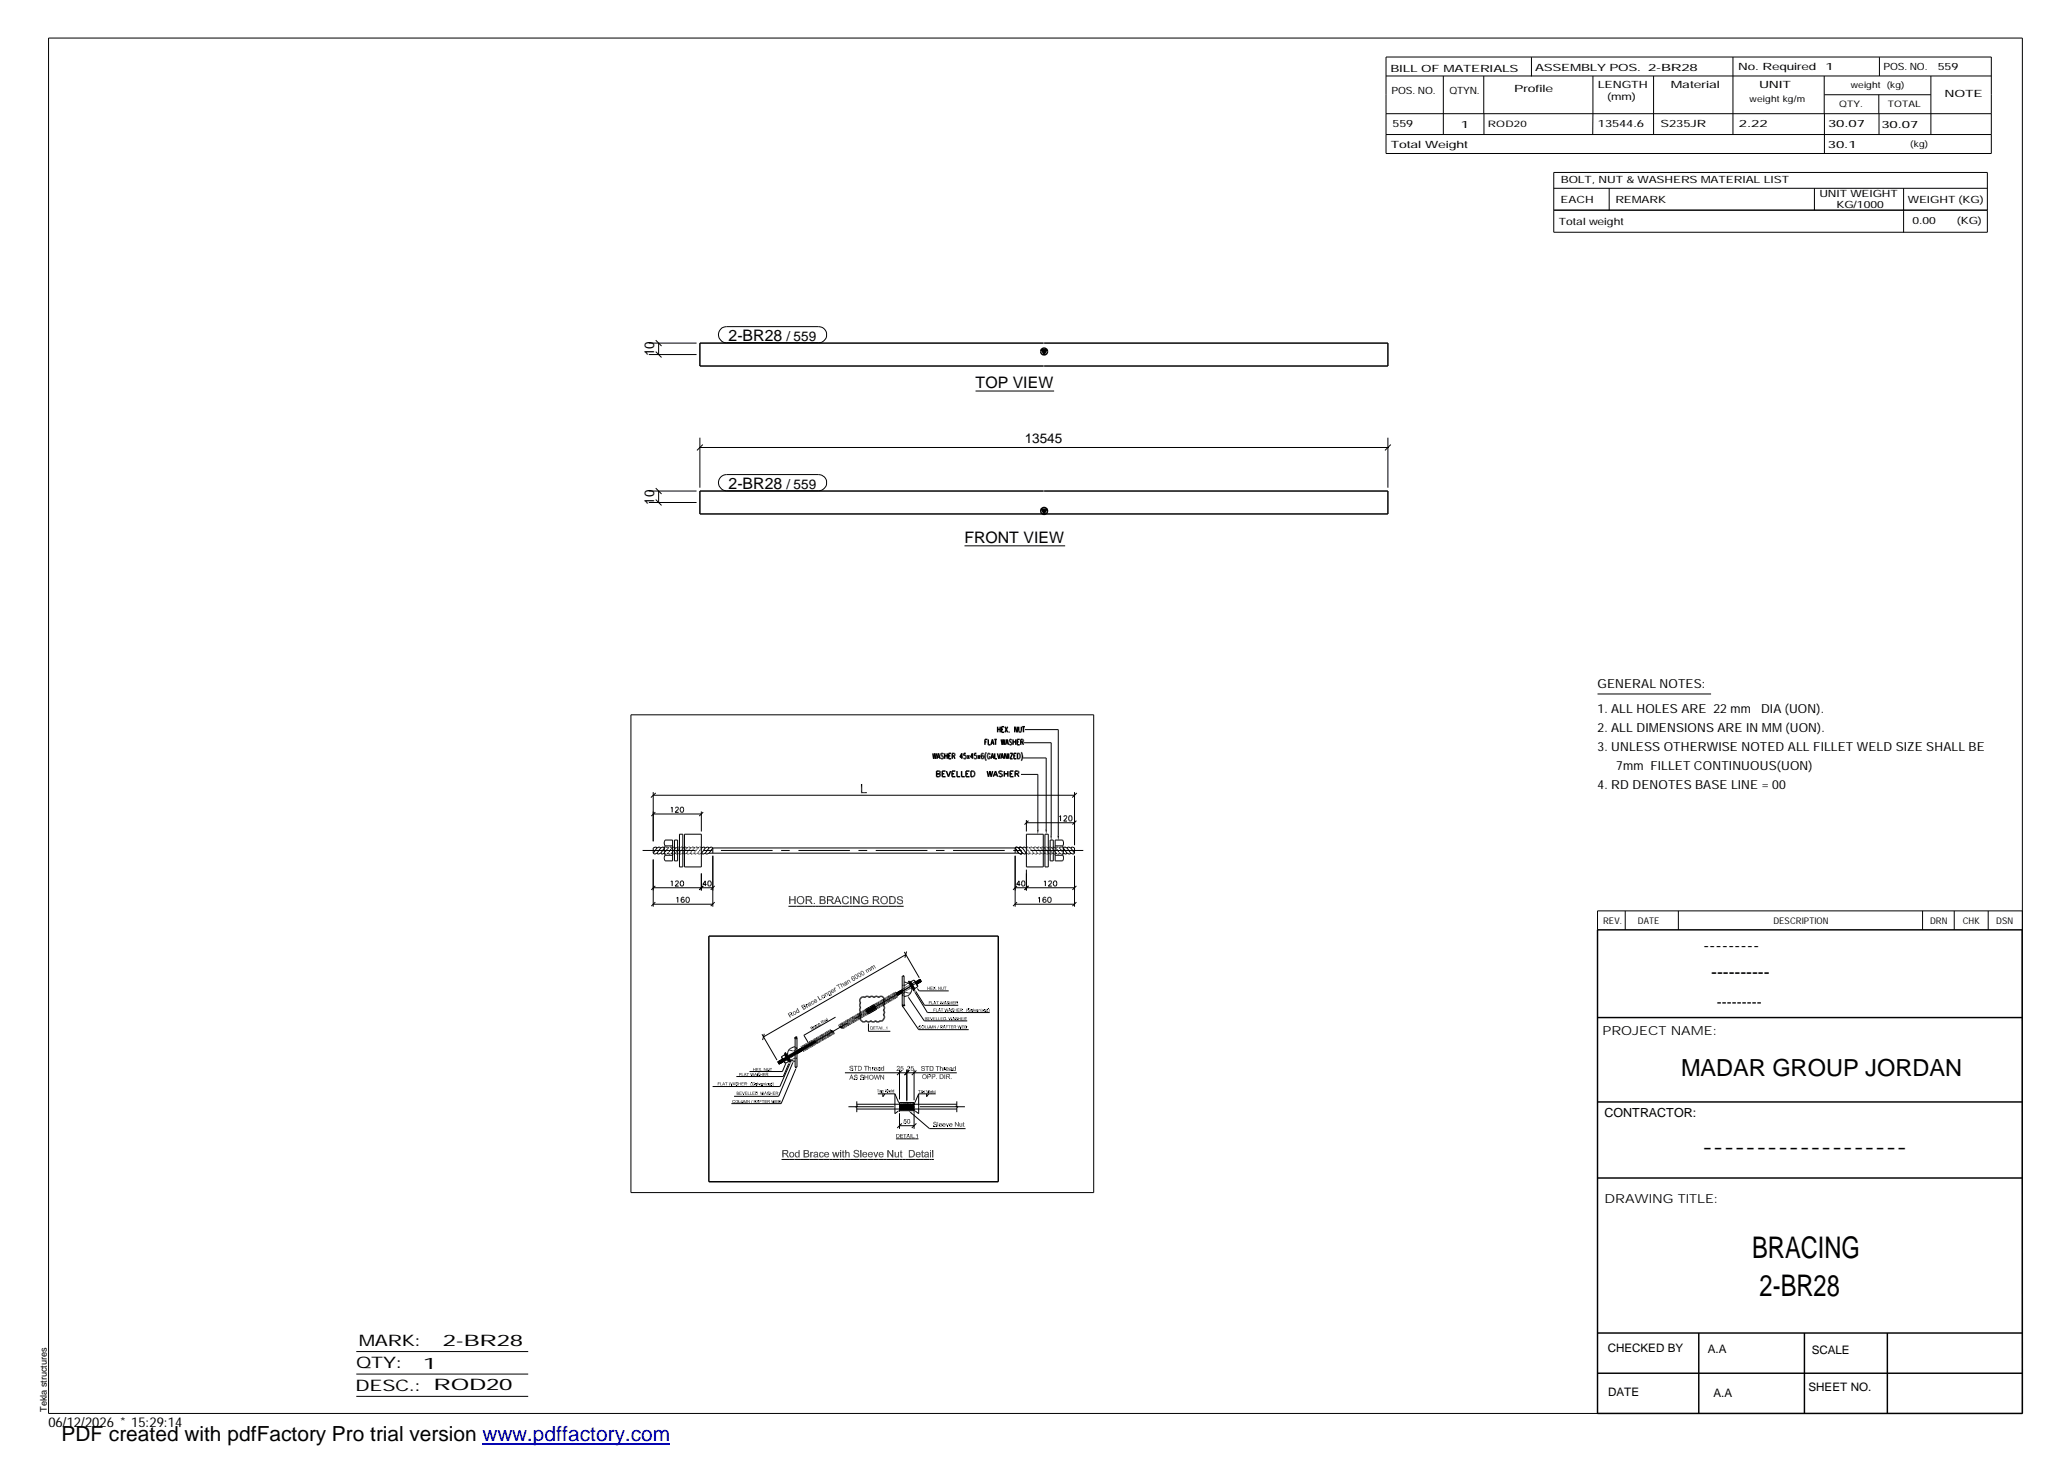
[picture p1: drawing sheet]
<svg xmlns="http://www.w3.org/2000/svg" width="420mm" height="297mm" viewBox="0 0 420 297" stroke-linecap="round" stroke-linejoin="round" font-family="sans-serif">
<defs><g id="words">
<g font-size="6.1">
<text x="356" y="255.5">BRACING</text>
<text x="357.5" y="263.3">2-BR28</text>
</g>
<text font-size="4.8" x="341.5" y="218.6">MADAR GROUP JORDAN</text>
<text font-size="4.2" x="12.5" y="292.7">PDF created with pdfFactory Pro trial version www.pdffactory.com</text>
<g font-size="3.6">
<text x="346.1" y="193.2">---------</text>
<text x="347.7" y="198.6">----------</text>
<text x="345.8" y="234.2">-------------------</text>
</g>
<g font-size="3.2">
<text x="148" y="69.2">2-BR28</text>
<text x="198.2" y="78.9">TOP VIEW</text>
<text x="148" y="99.3">2-BR28</text>
<text x="196" y="110.4">FRONT VIEW</text>
<text x="72.9" y="273.5">MARK:</text>
<text x="90" y="273.5">2-BR28</text>
<text x="72.4" y="278">QTY:</text>
<text x="86" y="278.1">1</text>
<text x="72.2" y="282.6">DESC.:</text>
<text x="88.1" y="282.4">ROD20</text>
</g>
<text font-size="3" x="348.8" y="204.5">---------</text>
<g font-size="2.8">
<text x="159.8" y="69.2">/ 559</text>
<text x="132.9" y="72.4" transform="rotate(-90 132.9 72.4)">10</text>
<text x="208.2" y="90">13545</text>
<text x="159.8" y="99.3">/ 559</text>
<text x="132.9" y="102.5" transform="rotate(-90 132.9 102.5)">10</text>
<text x="9.8" y="290">06/12/2026 * 15:29:14</text>
</g>
<g font-size="2.5">
<text x="324.6" y="139.9">GENERAL NOTES:</text>
<text x="324.6" y="148.7">2. ALL DIMENSIONS ARE IN MM(UON).</text>
<text x="324.6" y="144.9">1. ALL HOLES ARE 22mm DIA (UON).</text>
<text x="324.6" y="152.5">3. UNLESS OTHERWISE NOTED ALL FILLET WELD SIZE SHALL BE</text>
<text x="324.6" y="160.2">4. RD DENOTES BASE LINE =00</text>
<text x="328.4" y="156.4">7mm FILLET CONTINUOUS(UON)</text>
<text x="325.6" y="210.3">PROJECT NAME:</text>
<text x="326" y="226.9">CONTRACTOR:</text>
<text x="326" y="244.4">DRAWING TITLE:</text>
</g>
<g font-size="2.4">
<text x="326.7" y="274.7">CHECKED BY</text>
<text x="347" y="275">A.A</text>
<text x="368.1" y="275.1">SCALE</text>
<text x="326.7" y="283.6">DATE</text>
<text x="348.1" y="283.9">A.A</text>
<text x="367.5" y="282.6">SHEET NO.</text>
</g>
<g font-size="2">
<text x="282.5" y="14.6">BILL OF M</text>
<text x="295.5" y="14.6">ATERIALS</text>
<text x="311.9" y="14.4">ASSEM</text>
<text x="321.2" y="14.4">BLY POS.</text>
<text x="324.6" y="17.9">LENGTH</text>
<text x="334.9" y="14.4">2-BR28</text>
<text x="339.5" y="17.9">M</text>
<text x="341.8" y="17.9">aterial</text>
<text x="353.1" y="14.2">No. Required</text>
<text x="357.4" y="17.9">UNIT</text>
<text x="370.9" y="14.2">1</text>
<text x="382.7" y="14.2">POS. NO.</text>
<text x="393.7" y="14.3">559</text>
<text x="282.7" y="19.1">POS. NO.</text>
<text x="294.5" y="19">QTYN.</text>
<text x="307.6" y="18.7">Profile</text>
<text x="326.5" y="20.4">(mm)</text>
<text x="395.1" y="19.6">NOTE</text>
<text x="282.9" y="25.8">559</text>
<text x="296.8" y="26">1</text>
<text x="324.7" y="25.9">13544.6</text>
<text x="337.4" y="25.9">S235JR</text>
<text x="353.3" y="25.9">2.22</text>
<text x="371.4" y="25.9">30.07</text>
<text x="382.3" y="25.9">30.07</text>
<text x="282.6" y="30.1">Total W</text>
<text x="292.2" y="30.1">eight</text>
<text x="371.4" y="30">30.1</text>
<text x="317.1" y="41.3">EACH</text>
<text x="317.1" y="37.2">BOLT, NUT &amp;WASHERS MATERIAL LIST</text>
<text x="328.2" y="41.3">REMARK</text>
<text x="369.7" y="40.1">UNIT WEIGHT</text>
<text x="387.6" y="41.2">WEIGHT (KG)</text>
<text x="316.7" y="45.7">Total w</text>
<text x="324.6" y="45.7">eight</text>
<text x="373.1" y="42.2">KG/1000</text>
<text x="388.6" y="45.6">0.00</text>
<text x="397.6" y="45.5">(KG)</text>
</g>
<g font-size="1.9">
<text x="325.7" y="187.8">REV.</text>
<text x="332.8" y="187.6">DATE</text>
<text x="360.3" y="187.7">DESCRIPTION</text>
<text x="392.1" y="187.6">DRN</text>
<text x="398.8" y="187.6">CHK</text>
<text x="405.6" y="187.7">DSN</text>
<text x="9.5" y="286.8" transform="rotate(-90 9.5 286.8)">Tekla structures</text>
</g>
<g font-size="1.8">
<text x="376" y="17.9">w</text>
<text x="377.5" y="17.9">eight (kg)</text>
<text x="355.5" y="20.7">w</text>
<text x="357" y="20.7">eightkg/m</text>
<text x="373.6" y="21.7">QTY.</text>
<text x="383.5" y="21.8">TOTAL</text>
<text x="302.3" y="25.9">ROD20</text>
<text x="388.1" y="29.8">(kg)</text>
</g>
</g></defs>
<g fill="none" stroke="#000" stroke-width=".3">
<path d="M211.6 71.1h1.1l-.6 .9zM212 69.7h-69.8v4.7h69.8M212.1 69.7h69.9v4.7h-69.9M212 99.8h-69.8v4.6h69.8M212.1 99.8h69.9v4.6h-69.9M211.6 103.4h1.1l-.6 1zM189.5 153.1l.2 1.1 .2-1.1 .2 1.1 .2-1.1M190.3 156.7h.6l.2 .2-.3 .3 .2 .1 .1 .3-.3 .2h-.5zM190.3 157.2h.5M190.4 154.2l.3-1.1 .3 1.1M190.5 153.8h.4M191.4 157.2h.5"/>
<path d="M191.7 153.2a.27 .27 0 0 0-.4-.1 .27 .27 0 0 0 0 .4l.3 .2a.29 .29 0 0 1 0 .4 .29 .29 0 0 1-.5-.1M191.9 153.1v1.1M191.9 153.6h.5M192.1 156.7h-.7v1.1h.7M192.3 156.7l.4 1.1 .4-1.1M192.4 153.1v1.1M192.7 153.6h.4M193.3 153.1h-.6v1.1h.6M193.4 157.2h.4M193.5 153.6l.4-.1 .1-.4h-.5v1.1M193.8 153.6l.2 .6M194.1 156.7h-.7v1.1h.7"/>
<path d="M194.4 156.7v1.1h.7M195.4 156.7v1.1h.6M195.6 153.8h-.6l.4-.7v1.1M195.8 153.5a.33 .33 0 0 1 .5 .3 .33 .33 0 0 1-.5 .3v-.1M196.2 153.1h-.4v.4M196.3 157.2h.4M196.6 153.4l.3 .8M196.9 153.4l-.3 .8M197 156.7h-.7v1.1h.7M197.3 156.7h.4a.61 .61 0 0 1 .4 .5 .61 .61 0 0 1-.4 .6h-.4zM197.7 153.8h-.5l.4-.7v1.1M198.4 153.1h-.4v.4a.33 .33 0 0 1 .5 .3 .33 .33 0 0 1-.5 .3v-.1"/>
<path d="M198.7 153.4l.4 .8M199.1 153.4l-.4 .8M199.5 153.5a.31 .31 0 0 1 .4 .3 .31 .31 0 0 1-.4 .3l-.2-.3zM199.8 153.2l-.1-.1h-.2l-.2 .7M200.1 150.7h.3M200.4 152.9l-.3 .7 .3 .9M200.6 156.7l.2 1.1 .3-1.1 .3 1.1 .3-1.1M200.6 150.2h-.5v1.1M200.8 150.2v1.1h.5M201.2 153.3l-.2-.2a.53 .53 0 0 0-.5 .4 .53 .53 0 0 0 .2 .5l.1 .2 .3-.2 .1-.3h-.2M201.3 151.3l.3-1.1 .3 1.1M201.3 154.2l.3-1.1 .3 1.1"/>
<path d="M201.4 150.9h.4M201.4 153.8h.4M201.8 157.8l.5-1.1 .4 1.1M202 157.4h.5M202 150.2h.5M202.1 153.1v1.1h.5M202.3 150.2v1.1M202.6 153.1l.3 1.1 .3-1.1M202.7 147.6v1.2M202.7 148.2h.5M203.2 147.6v1.2M203.3 154.2l.3-1.1 .3 1.1"/>
<path d="M203.4 150.2l.2 1.1 .2-1.1 .2 1.1 .2-1.1M203.5 153.8h.3M203.5 148.2h.3M203.7 156.8l-.3-.1h-.4l-.1 .3 .6 .3 .2 .3-.3 .2-.5-.2M204 147.6h-.5v1.2h.5M204 157.2h.8M204 156.7v1.1M204.2 147.6l.5 1.2M204.3 151.3l.3-1.1 .3 1.1M204.4 150.9h.4M204.6 153.1v1.1l-.5-1.1v1.1M204.7 147.6l-.5 1.2"/>
<path d="M204.8 156.7v1.1M204.9 153.1v1.1M205 148.7h.1M205.2 153.1h.5l-.5 1.1h.5M205.2 157.2h.5M205.6 150.4l-.2-.2-.3 .2 .5 .8-.2 .1-.3-.1M205.8 150.7h.6M205.8 150.2v1.1M205.9 156.7h-.7v1.1h.7M206 153.6h.3M206.2 157.2h.5l.3-.3-.1-.2h-.7v1.1M206.4 150.2v1.1"/>
<path d="M206.5 153.1h-.5v1.1h.5M206.6 157.2l.4 .6M206.7 147.6v1.2l-.5-1.2v1.2M206.7 150.7h.3M206.7 153.1a.55 .55 0 0 1 .6 .5 .55 .55 0 0 1-.6 .6zM207 147.6v.9l.2 .3 .2-.1 .1-.2v-.9M207.2 150.2h-.5v1.1h.5M207.4 150.7h.5v-.4l-.5-.1v1.1M207.5 152.9a1.51 1.51 0 0 1 0 1.6M207.6 150.7l.3 .6M207.7 147.6h.5M207.9 147.6v1.2"/>
<path d="M144 190.2h58.8v49.9h-58.8zM184.8 199.4l1 1.7zM324.6 188.9h86.2l.1 98.3h-86.3zM159.4 214.1l1.1 1.7zM174.8 202.9l.4-.3 .5 .1 .4-.3 .6 .3a.54 .54 0 0 1 .9 0 .54 .54 0 0 1 .9 0 .58 .58 0 0 1 .8-.1 .58 .58 0 0 1 .2 .8 .54 .54 0 0 1 0 .9 .54 .54 0 0 1 0 .9l.2 .4-.2 .6a.7 .7 0 0 1 .1 .8 .7 .7 0 0 1-.8 .4 .54 .54 0 0 1-.9 0l-.4 .2-.6-.2a.54 .54 0 0 1-.9 0 .68 .68 0 0 1-.9 .1 .68 .68 0 0 1-.2-.9 .59 .59 0 0 1 0-1 .59 .59 0 0 1 0-.9 .59 .59 0 0 1 0-.9l-.2-.4zM179.6 203.1h.1M324.6 206.7h86.3M324.6 239.3h86.3M324.6 223.9h86.3M324.6 270.8h86.3M324.6 279h86.3M345.1 270.8v16.4"/>
<path d="M366.6 270.8v16.4M383.5 270.8v16.4"/>
<circle cx="212.1" cy="71.4" r=".69"/>
<circle cx="212.1" cy="103.8" r=".68"/>
</g>
<g fill="#000">
<path d="M211.6 71.1h1.1l-.6 .9zM211.6 103.4h1.1l-.6 1zM174.9 159.3h.3l-.3 1.8zM175.2 159.3v1.6l-.3 .2zM175.2 160.9h.9v.2zM174.9 161.1l.3-.2 .9 .2zM210.7 168.6h.3l-.1 .9zM212.4 168.5h.3l-.1 .9zM213.4 169.8h.3l-.1 1zM214.8 169.8h.4l-.2 .9zM160.6 182.7l-.2 1zM160.4 182.1l.2 .6-.2 1z"/>
<path d="M160.4 182.1h.2v.6zM160.6 182.9v.8h-.2zM161.4 182.1h.2l-.2 .6zM161.6 182.1l-.2 .8zM160.6 182.7l.8 .2h-.8zM160.6 182.7h.8v.2zM161.6 182.1v1.6l-.2-.8zM161.4 182.9l.2 .8h-.2zM161.9 182.9h.2v.1zM162 182.4l-.1 .5zM162.1 182.3l-.2 .6zM162.1 182.3l.1 .2-.3 .4z"/>
<path d="M162.2 182.5l-.3 .4zM162.1 183l.1 .3h-.2zM162.1 183l-.1 .3zM161.9 183h.2l-.2 .2zM161.9 182.9l.2 .1zM162.1 182.3l.4-.2zM162.1 182.3l.5-.2zM162.1 182.3l.5-.2v.1zM162.1 182.3l.5-.1zM161.9 182.9l.2-.2v.2zM162.1 182.3l.2 .1-.1 .1zM162 183.3l.2 .2z"/>
<path d="M162 183.3h.2v.2zM162.2 183.3v.2zM162.3 183.4v.2zM162.1 182.3h.2zM162.6 183.5v.2zM162.3 183.7h.3zM162.3 183.6l.3 .1zM162.3 183.5l.3 .2-.3-.1zM162.3 183.5l.3 .2zM162.6 183.5h.2l-.2 .2zM162.6 182.1h.4zM162.6 182.1h.5z"/>
<path d="M162.6 182.1h.5l-.2 .2zM162.6 182.1l.3 .2zM162.6 182.1v.1zM162.6 182.1l.1 .1zM162.8 183.5h.2l.1 .1zM162.8 183.5l.3 .1zM162.8 183.5l.1 .2h-.1zM162.8 183.5v.2h-.2zM163.1 182.1l-.1 .3zM163.1 183.3h.2zM163.1 183.4l.2-.1zM163.1 183.4h.2l-.1 .1z"/>
<path d="M163.1 182.1l.2 .3zM163.1 182.1l.2 .3-.2 .1zM163.1 182.1v.4zM162.9 182.3l.2-.2zM163 183.5h.2l-.1 .1zM163.1 183.4l.1 .1h-.2zM163.2 182.5l.1-.1zM163.2 182.9h.2l-.2 .1zM163.3 182.4l.1 .4zM163.3 182.4l.1 .4h-.2zM163.3 182.4l-.1 .4zM163.1 182.5l.2-.1z"/>
<path d="M163.4 182.9v.3zM163.4 182.9l-.1 .4zM163.4 182.9l-.1 .4h-.2zM163.2 183l.2-.1-.3 .4zM163.2 182.9l.2-.1zM163.2 182.8h.2zM163.7 182.1l.2 .7-.2 .9zM163.7 182.1h.7v.2zM163.7 182.1l.7 .2h-.5zM163.9 183v.7h-.2zM163.9 182.8l-.2 .9zM163.9 182.8h.5l-.2 .2z"/>
<path d="M163.9 182.8l.3 .2h-.3zM163.7 182.1l.2 .2v.5zM164.2 183l.2-.2zM164.4 182.8l-.1 .2zM164.4 182.8v.2zM164.4 182.1h.3zM164.4 182.1h.3l-.1 .2zM164.4 182.1l.2 .2zM164.4 183h.1zM164.5 183v.1zM164.4 182.8l.1 .2h-.1zM164.4 182.8h.1v.2z"/>
<path d="M164.4 182.1l.1 .2zM164.5 183v.2zM164.5 182.8h.3zM164.5 182.8l.3 .1-.2 .1zM164.5 182.8l.1 .2h-.1zM164.6 183v.3l-.1-.1zM164.6 183v.3zM164.7 183.1l.1 .1-.2 .1zM164.6 182.7l.2 .1zM164.7 182.1l-.1 .2zM164.7 182.1v.2zM164.8 182.5h.2z"/>
<path d="M164.7 182.4l.2-.1zM164.9 182.3l-.1 .1zM164.8 182.4l.1-.1 .1 .1zM164.8 182.4l.2 .1zM164.6 183.3l.2-.1zM164.8 182.1l.1 .2zM164.8 182.1l.1 .2-.2 .1zM164.8 182.1l-.1 .3zM164.8 183.2l.3 .5h-.3zM164.6 183.3l.2-.1v.5zM164.7 182.6l.1 .2zM164.7 182.7l.1 .1z"/>
<path d="M165 182.5l-.1 .2zM165 182.5l-.2 .3zM164.7 182.6l.3-.1-.2 .3zM164.8 182.6l.2-.1zM165.4 183.5h.2l-.2 .2zM165.4 183.7l.2-.2v.2zM166.5 182.1h.6l-.1 .2zM166.5 182.1l.5 .2h-.2zM166.8 183v.5l-.3 .2zM166.8 182.7h.3v.3zM166.8 182.7l.3 .3h-.3zM166.5 182.1l.3 .9-.3 .7z"/>
<path d="M166.5 182.1l.3 .9zM166.5 182.1l.3 .2v.4zM167.1 182.7l.1 .3zM166.5 183.7l.3-.2 .3 .2zM166.8 183.5h.3v.2zM167.1 182.1l.1 .2h-.2zM167.1 183.5l.1 .2zM167.3 182.7l.2 .1zM167.1 182.1l.2 .2zM167.2 182.1h.2l-.1 .2zM167.3 183.5l.1 .2zM167.3 183.5v.2z"/>
<path d="M167.2 183.5l.1 .2h-.1zM167.2 183.5l.1 .2zM167.3 183l.1-.2zM167.4 182.6l.2 .1zM167.4 182.7h.2zM167.4 182.1v.3zM167.5 182.1l.1 .1-.2 .2zM167.4 182.4l.2-.1zM167.4 182.1l-.1 .2zM167.4 183.4l.2 .2zM167.4 182.8v.2zM167.4 182.8l.2 .1z"/>
<path d="M167.4 182.8l.2 .1-.1 .1zM167.4 182.8l.1 .2zM167.2 183l.2-.2zM167.2 182.7l.2 .1-.2 .2zM167.2 182.7l.2 .1zM167.5 182.5h.2zM167.5 183.2h.2zM167.5 183.1l.2-.1zM167.5 183.2l.2-.2zM167.5 183.2l.2-.2v.2zM167.4 183.5l.2 .1zM167.5 183.6h.1z"/>
<path d="M167.4 183.7l.2-.1zM167.3 183.5l.3 .1-.2 .1zM167.3 183.5l.3 .1zM167.6 182.3l.1 .1zM167.6 182.3l.1 .2zM167.6 182.3l.1 .2h-.2zM167.5 183l.1-.1zM167.6 182.9l-.1 .2zM167.5 183.1l.1-.2zM167.5 183.4h.2zM167.7 183.4l-.1 .1zM167.7 183.4l-.1 .2z"/>
<path d="M167.4 183.4h.3l-.1 .2zM167.7 182.5l-.1 .2zM167.4 182.6l.3-.1-.1 .2zM167.5 182.6l.2-.1zM167.7 183.2v.2zM167.5 183.3l.2-.1v.2zM168 182.1l.2 .7-.2 .9zM168 182.1h.7v.2zM168 182.1l.7 .2h-.5zM168.2 183v.7h-.2zM168.2 182.8l-.2 .9zM168.2 182.8h.5l-.2 .2z"/>
<path d="M168.2 182.8l.3 .2h-.3zM168 182.1l.2 .2v.5zM168.5 183l.2-.2zM168.7 182.8l-.2 .2zM168.7 182.8l-.1 .2zM168.7 182.8v.2zM168.7 182.1h.3zM168.7 182.1h.4zM168.7 182.1h.4l-.1 .2zM168.7 182.1l.3 .2zM168.7 183h.2zM168.9 183l-.1 .1z"/>
<path d="M168.8 182.8l-.1 .2zM168.7 182.1l.1 .2zM168.8 182.8l.1 .2h-.2zM168.8 182.8l.1 .2zM168.9 182.8h.3zM168.9 182.8l.3 .1-.2 .1zM168.9 182.8l.1 .2h-.1zM168.8 183.2l.2-.2-.1 .3zM169 183l-.1 .3zM169 183.1l.1 .1-.2 .1zM168.8 183.1l.1-.1zM168.9 183l-.1 .2z"/>
<path d="M169 182.7l.2 .1zM169.1 182.1l-.1 .2zM169.1 182.5h.2zM169 182.4l.2-.1zM169.1 182.4l.2-.1zM169.1 182.4l.2-.1v.1zM169.1 182.4l.2 .1zM169.1 183.2l-.1 .1zM168.9 183.3l.2-.1zM169.1 182.1l.1 .2zM169.1 182.1l.1 .2-.2 .1zM169.1 182.1l-.1 .3z"/>
<path d="M169.2 183.2l.3 .5h-.3zM169 183.3l.2-.1v.5zM168.9 182.7l.3 .1zM169.3 182.5l-.1 .2zM169.3 182.5l-.1 .3zM169.1 182.6l.2-.1-.1 .3zM169.1 182.6l.2-.1zM169.9 183l-.4 .7zM169.9 183.2l-.2 .5h-.2zM170.1 182.6l-.6 1.1zM170.1 182.1v.5l-.6 1.1zM170.1 182.1v.5z"/>
<path d="M170.1 182.1v.4zM170.1 182.1l.1 .2zM170.1 182.1h.2l-.1 .1zM170.3 182.1l-.1 .2zM170.3 182.1v.4zM170.3 182.1v.5zM170.3 182.1l.2 .9zM170.3 182.1l.2 1.1zM170.3 182.1l.6 1.6-.4-.5zM169.9 183l.6 .2h-.6zM169.9 183h.6v.2zM170.5 199.9l.1 .1-.3 .1z"/>
<path d="M170.6 199.8l.3 .3zM170.5 183.2l.4 .5h-.2zM171 199.9l.1 .1zM171.1 182.5l.2 .2h-.2zM171.1 182.7h.2v.1zM171.1 182.9h.2l-.2 .1zM171.1 183l.2-.1zM171.2 182.4l.1 .2zM171.1 182.5l.2 .2zM171.2 182.4l.2 .1zM171.1 183l.1 .3zM171.1 183h.2l-.1 .3z"/>
<path d="M171.3 183v.2l-.1 .1zM171.2 183.3l.2-.1zM171 199.9h.2zM171.1 199.8l.1 .1zM171.2 199.8v.2zM171.1 182.9l.2-.1zM171.1 182.7l.2 .1-.2 .1zM171.4 200l.2 .3-.1 .1zM171.3 200.1l.1-.1 .1 .4zM171.2 200h.2zM171.2 183.4l.2 .2zM171.2 183.3l.2 .3z"/>
<path d="M171.2 183.3h.2v.3zM171.4 183.3v.3zM171.4 183.6l.2-.1zM171.2 182.4h.2zM171.2 182.4l.2-.2v.2zM171.4 182.2v.2zM171.4 182.1v.3zM171.4 182.1l.2 .2zM171.4 183.4v.2zM171.4 199.7h.2zM171.4 199.7l.1 .1zM171.4 199.7h.2l-.1 .1z"/>
<path d="M171.6 199.7l-.1 .1zM171.5 199.6l.1-.1zM171.6 199.8h-.1zM171.7 199.5h.1zM171.7 199.5h.1v.1zM171.7 199.5l.1 .1zM171.7 199.9v.1zM171.4 182.1l.3 .1zM171.5 182.1h.2v.1zM171.7 182.1h.1l-.1 .1zM171.7 183.5l.1 .2zM171.8 199.5v.1z"/>
<path d="M171.7 199.8l.1 .1zM171.7 199.9h.1zM171.8 182.1h.3zM171.8 182.1l.4 .1zM171.8 182.1l.4 .1-.2 .1zM171.8 182.1l.2 .2zM171.8 182.1l-.1 .1zM171.5 183.7h.3zM171.4 183.6l.4 .1zM171.4 183.6l.2-.1 .2 .2zM171.6 183.5l.2 .2zM171.8 183.5v.2z"/>
<path d="M171.8 199.5l.1 .1zM171.9 199.5v.1zM171.7 199.8h.2zM171.8 182.1l.1 .1zM172 199.5l-.1 .1zM172 199.5l-.1 .2zM172 199.5v.3zM171.8 199.8h.2zM172 199.6v.2zM172 199.6l.1 .2h-.1zM172 199.8h.1zM172.1 183.4l.2 .2z"/>
<path d="M172 199.3l.3 .2zM172 199.3l.3 .1zM172 199.3h.2zM172 200l.2-.1zM172.1 199.8l-.1 .1zM172.1 182.3l.1-.1zM172 199.9l.1-.1zM172.1 199.8l-.1 .2zM172.2 199.9l-.1 .1zM172.1 200l.1-.1zM172.3 199.2l-.1 .1zM172.3 199.1l-.1 .2z"/>
<path d="M172.2 199.3l.1-.1zM172.2 182.2l.2 .2zM172.2 182.2l.3 .3zM172.2 182.2l.3 .3h-.3zM172.2 182.2v.3zM172 182.3l.2-.1zM172.2 200l-.1 .1zM172 183.7l.3-.1zM171.8 183.7l.5-.1zM171.9 183.5l.4 .1-.5 .1zM171.9 183.5h.1l.3 .1zM172.3 183.1l.2 .1z"/>
<path d="M172.3 199.1v.1zM172.3 199.5l.1 .4zM172 199.3l.3 .2 .1 .4zM172.3 199.1l.1 .1zM172.4 199.1v.1zM172.4 199.1l.1 .1zM172.2 182.5h.3zM172.5 183.2l-.2 .3zM172.5 183.2l-.2 .4zM172.2 183.4l.3-.2-.2 .4zM172.3 183.2h.2l-.3 .2zM172.5 199.1v.1z"/>
<path d="M172.6 199.1l-.1 .1zM172.6 199.2v.1zM172.5 199.2h.1zM172.6 199.2h-.1zM172.6 199.2l.2 .5zM172.6 199.2l.2 .5-.2-.4zM172.8 182.1h.2l-.2 1.6zM173 182.1v1.6h-.2zM172.9 198.7h.2zM172.9 198.7l.2-.1zM173.1 198.4l-.1 .2zM173 198.6l.1-.1z"/>
<path d="M172.9 198.7l.1 .2zM173.1 198.7l-.1 .2zM173 198.9l.1 .1zM173.1 198.8v.2zM173.1 198.4l.2-.1zM173.1 198.4h.2zM173.1 198.4h.1zM173.1 199.1l.2-.1zM173.1 198.9l.1-.1zM173.2 198.8l-.1 .1zM173.2 198.7l-.1 .2zM173.1 198.9l.2-.1z"/>
<path d="M173.1 198.9v.1zM173.1 199l.1-.1-.1 .2zM173.2 198.9l-.1 .2zM173.1 198.4v.1zM173.2 199l-.1 .1zM173.3 198.7h.1zM173.3 198.4h.1zM173.3 198.4h.1v.1zM173.3 198.4l.1 .1zM173.3 198.4h-.1zM173.3 199.1v.1zM173.1 199.1l.2 .1z"/>
<path d="M173.2 198.7l.1 .1zM173.4 182.1h.2v.3zM173.4 198.4v.1zM173.4 198.6v.1zM173.5 198.7v.1zM173.5 198.7h.2zM173.5 198.7l.2 .1zM173.5 198.7l.2 .1h-.1zM173.5 198.7l.1 .1zM173.4 199.2h.1zM173.3 199.2h.2zM173.4 199.1l.1 .1h-.2z"/>
<path d="M173.4 199.1l.1 .1zM173.6 182.4v1.3h-.2zM173.4 182.1l.2 .3-.2 1.3zM173.6 182.1l.8 1.2v.4zM173.6 182.1l.8 1.6-.8-1.3zM173.6 199.1l.1 .1zM173.6 199h.1zM173.6 198.9l.1-.1zM173.6 198.4l.1 .1zM173.6 198.4l.1-.1v.2zM173.7 198.3v.2zM173.7 198.8v.1z"/>
<path d="M173.7 198.8v.2zM173.7 198.8v.2h-.1zM173.7 198.8l-.1 .2zM173.6 198.8h.1zM173.7 198.2l-.1 .2zM173.6 198.3l.1-.1zM173.6 199.1h.1zM173.6 199l.1 .1zM173.7 198h.2zM173.7 198h.2v.1zM173.7 198l.2 .1zM173.6 198.1h.1z"/>
<path d="M173.7 198v.1zM173.7 198.4l.1 .1-.1 .1zM173.7 198.4v.2zM173.7 198.6l.1-.1v.2zM173.8 198.5v.2zM173.7 198l.1 .1zM173.9 198.7l.1 .2zM173.9 198v.1zM173.8 198.7l.2 .2zM174 198v.1zM174 198.1h.1zM174 198.1h.1v.1z"/>
<path d="M174.1 198.1v.1zM174.1 198.1l.1 .1zM174.1 198.8l.1 .1zM174.1 198.2h.1l-.1 .2zM174.2 198.2l-.1 .2zM174 198.9h.2zM174 198.8l.2 .1zM174.2 198.7h.1zM174.2 198.7l.1 .1zM174.2 198.7v.2zM174.1 198.4l.1-.1v.1zM174.2 198.3v.1z"/>
<path d="M174.2 197.9l.1-.1zM174.2 198.6l.1-.1zM174.3 198.5l-.1 .2zM174.3 198.4v.1zM174.3 198.4l-.1 .2zM174.2 198.4h.1l-.1 .2zM174.2 198l.1 .1zM174.3 197.9v.2zM174.3 197.9l-.1 .1zM174.2 197.9h.1zM174.4 197.7l.1-.1zM174.4 197.7h.1z"/>
<path d="M174.2 197.8h.2zM174.3 197.7l-.1 .1zM174.4 198.1l.1 .1h-.2zM174.4 198.1l-.1 .1zM174.4 182.1h.2l-.2 1.2zM174.6 182.1v1.6l-.2-.4zM174.3 198.2h.2l-.1 .2zM174.5 198.2l-.1 .2zM174.6 198.4v.1zM174.6 197.6v.2zM174.6 197.8l.2-.1zM174.4 183.3l.2 .4h-.2z"/>
<path d="M174.4 198.4l.2 .1zM174.4 198.4l.1-.1 .1 .2zM174.5 198.3l.1 .2zM174.6 197.8l.2-.1-.1 .2zM174.8 197.7l-.1 .2zM174.8 197.8v.1h-.1zM174.7 197.9h.1zM174.8 197.9v.1zM174.7 198.5h.1zM174.6 198.5h.2zM174.7 198.4l.1 .1zM174.8 198.4h.2z"/>
<path d="M174.8 198l.1-.1-.1 .2zM174.9 197.9l-.1 .2zM174.8 197.5h.2zM175 198.2l-.1 .1zM175 182.4l-.1 .4zM175 182.4l.2 .2-.3 .2zM174.9 182.8l.3-.2-.1 .2zM174.9 182.9h.2v.1zM174.9 198l.1 .2zM174.9 198v.2zM174.9 197.6v.2zM175 197.6l-.1 .2z"/>
<path d="M175 197.5l-.1 .1zM174.8 197.6l.2-.1zM175 182.4h.3zM175.2 182.2l-.2 .2zM175 182.4l.3-.3 .1 .2zM175 182.4l.4-.1zM175 182.4l.2 .2zM174.9 183l.1 .3zM174.9 182.9l.1 .4zM174.9 182.9l.2 .1-.1 .3zM175.1 183l-.1 .3zM175 183.3h.3z"/>
<path d="M175 197.3h.1zM174.9 197.4h.1zM175 197.7l.1 .1-.1 .1zM175 197.7v.2zM175 197.9l.1-.1-.1 .2zM175.1 197.8l-.1 .2zM174.9 182.9l.2-.1zM174.9 182.8h.2l-.2 .1zM175 183.3l.2-.1zM175.1 197.3l.1 .1zM175.2 197.3v.1zM175.2 198l.1 .1z"/>
<path d="M175.2 197.4l.1-.1zM175.2 197.4h.2zM175 198l.3 .1zM175.1 197.9l.2 .2-.3-.1zM175.1 197.9l.2 .2zM175.3 182.1l.2 .2zM175.3 182.1h.3zM175.3 182.1h.3v.1zM175.3 182.1l.3 .1zM175 183.4l.3 .2zM175 183.3l.3 .3zM175 183.3h.3v.3z"/>
<path d="M175.3 183.3v.3zM175.4 183.5l-.1 .1zM175.3 183.4v.2zM175.2 197.4h.2l-.1 .1zM175.4 197.4l.1 .1h-.2zM175.4 198.1h.1zM175.3 197.5h.2zM175.4 197.6h.1zM175.3 198.2l.2-.1zM175.3 198.1h.2zM175.5 198h.1zM175.5 198v.1z"/>
<path d="M175.4 197.6h.1v.1zM175.5 197.6v.1zM175.5 197.9l.1-.1zM175.6 197.6v.2zM175.6 197.6l-.1 .3zM175.6 182.1h.1v.1zM175.6 182.1l.1 .1zM175.6 183.5l.1 .2zM175.4 183.7h.3zM175.3 183.6l.4 .1zM175.3 183.6l.2-.1 .2 .2zM175.5 183.5l.2 .2z"/>
<path d="M175.7 182.1l.1 .1zM175.8 182.1h.2zM175.8 182.1h.2l-.1 .2zM175.8 182.1l.1 .2-.1-.1zM175.7 183.5l.1 .2zM175.9 197.1h.1zM175.9 183.5l.2 .1zM176 182.1v.2zM175.8 183.5l.2 .2h-.2zM175.8 183.5l.2 .2zM176 197.1l.1 .2zM176 197.1l.1 .1z"/>
<path d="M176 197.1l.2 .6zM175.9 197.1h.1l.2 .6zM176 182.1l.2 .1zM176 182.1l.2 .2zM176 182.1l.2 .2-.1 .1zM176 182.1l.1 .3zM176 182.1l-.1 .2zM176.2 182.3l-.1 .1zM176 183.5l.1 .1zM175.7 182.9l.5 .1h-.5zM175.7 182.9h.7l-.2 .1zM176.2 182.3l.2 .1z"/>
<path d="M176.2 182.3l.2 .1-.3 .1zM176.2 182.3l-.1 .2zM176.1 182.4l.1-.1zM176.2 196.9v.1zM176.2 196.9l.1 .2zM176 197.1l.3 .5zM176.3 196.9l.1-.1zM176.4 196.8l-.1 .2zM176.3 197l.1-.1zM176.3 197.1h.1zM176.3 197v.1zM176.4 197l-.1 .1z"/>
<path d="M176.2 182.6l.2-.2zM176.1 182.5l.3-.1zM176.4 182.9v.6l-.2-.2zM176.2 183l.2-.1-.2 .4zM176.1 183.4l.3 .1zM176.1 183.6l.3-.1zM176.1 183.5h.3l-.3 .1zM176.1 183.5h.3zM176.4 196.8v.1zM176.4 197.1l.1 .4zM176.3 197.1h.1l.1 .4zM176.5 196.7h.1z"/>
<path d="M176.5 196.7h.1v.1zM176.5 196.7l.1 .1zM176.4 196.8h.1zM176.6 196.7v.1zM176.6 196.7l.1 .1zM176.6 196.7l.1 .2zM176.7 196.8l.3 .5h-.1zM176.7 196.8l.2 .5-.2-.4zM176.8 196.6h.1zM176.9 196.6l.1 .2zM176.9 196.6l.1 .1zM176.9 196.6l.1-.1z"/>
<path d="M176.9 196.6l.3 .5-.1 .1zM176.8 196.6h.1l.2 .6zM177 196.4l.1 .1zM177.2 196.4v.1zM177.2 196.4h.1zM177 196.4l.2 .1zM177.1 196.4l.1 .1zM176.9 196.6l.3 .5zM177.2 196.6l.2-.1zM177.3 196.4l-.1 .2zM177.3 196.2v.2zM177.4 196.2l-.1 .2z"/>
<path d="M177.4 196.3l-.1 .1zM177.3 182.1l.2 .7-.2 .9zM177.3 182.1h.8v.2zM177.3 182.1l.8 .2h-.6zM177.4 196.2v.1zM177.4 196.2l.1 .1zM177.4 196.5l.2 .4-.1 .1zM177.2 196.6l.2-.1 .1 .5zM177.5 196.2v.1zM177.5 183v.7h-.2zM177.5 182.8l-.2 .9zM177.5 182.8h.5l-.2 .2z"/>
<path d="M177.5 182.8l.3 .2h-.3zM177.3 182.1l.2 .2v.5zM177.5 196.2h.2zM177.5 196.2l.2 .1zM177.5 196.2l.2 .1h-.1zM177.5 196.2l.1 .1zM177.6 196.3h.1zM177.7 196.3l.1 .5zM177.7 196.3l.1 .5-.2-.4zM177.8 183l.2-.2zM178 182.8l-.1 .2zM178 182.8v.2z"/>
<path d="M178.1 182.8l-.1 .2zM178.1 182.1h.2zM178.1 182.1h.3zM178.1 182.1h.3l-.1 .2zM178.1 182.1l.2 .2zM178 183h.1zM178.1 183v.1zM178.1 182.8v.2h-.1zM178.1 182.8h.1l-.1 .2zM178.1 182.1v.2zM178.2 183l-.1 .1zM178.2 183l-.1 .2z"/>
<path d="M178.2 182.8h.3zM178.2 182.8l.2 .1-.1 .1zM178.2 182.8l.1 .2h-.2zM178.1 183.2l.2-.2-.1 .3zM178.3 183l-.1 .3zM178.4 183.1v.1l-.2 .1zM178.3 182.7l.2 .1zM178.4 182.1l-.1 .2zM178.4 182.5h.2zM178.4 182.4l.1-.1zM178.5 182.3l-.1 .1zM178.4 182.4l.2-.1v.1z"/>
<path d="M178.4 182.4l.2 .1zM178.4 183.2l-.1 .1zM178.2 183.3l.2-.1zM178.4 182.1l.1 .2zM178.4 182.1l.1 .2-.1 .1zM178.4 182.1v.3zM178.5 183.2l.2 .5h-.2zM178.3 183.3l.2-.1v.5zM178.2 182.7l.3 .1zM178.4 182.6l.1 .2zM178.6 182.5v.2zM178.6 182.5l-.1 .3z"/>
<path d="M178.4 182.6l.2-.1-.1 .3zM178.4 182.6l.2-.1zM178.9 182.9h.2v.1zM179 182.4l-.1 .5zM179.1 182.3l-.2 .6zM179.1 182.3l.1 .2-.3 .4zM179.2 182.5l-.3 .4zM179.1 183l.1 .3h-.2zM179.1 183l-.1 .3-.1-.1zM178.9 183h.2l-.2 .2zM178.9 182.9l.2 .1zM179.1 182.3l.4-.2z"/>
<path d="M179.1 182.3l.5-.2zM179.1 182.3l.5-.2-.1 .1zM179.1 182.3l.4-.1zM178.9 182.9l.2-.2v.2zM179.1 182.3l.1 .1v.1zM179 183.3l.2 .2zM179 183.3h.2v.2zM179.2 183.3v.2zM179.2 183.4v.2zM179.1 182.3h.2zM179.5 183.5l.1 .2zM179.3 183.7h.3z"/>
<path d="M179.2 183.6l.4 .1zM179.3 183.5l.3 .2-.4-.1zM179.3 183.5l.3 .2zM179.6 183.5h.1l-.1 .2zM179.6 182.1h.4zM179.6 182.1h.4l-.1 .2zM179.6 182.1l.3 .2zM179.6 182.1l-.1 .1zM179.6 182.1l.1 .1zM179.7 183.5h.3v.1zM179.7 183.5l.3 .1zM179.7 183.5l.2 .2h-.2z"/>
<path d="M179.7 183.5v.2h-.1zM180 182.1v.3zM180.1 183.3h.2zM180 183.4l.3-.1zM180 183.4h.3l-.2 .1zM180 182.1l.3 .3zM180 182.1l.3 .3-.2 .1zM180 182.1l.1 .4zM179.9 182.3l.1-.2zM180 183.5h.1l-.1 .1zM180 183.4l.1 .1h-.1zM180.2 182.9h.2l-.2 .1z"/>
<path d="M180.1 182.5l.2-.1zM180.3 182.4l.1 .4zM180.3 182.4l.1 .4h-.2zM180.3 182.4l-.1 .4zM180.4 182.9l-.1 .3zM180.4 182.9l-.1 .4zM180.4 182.9l-.1 .4h-.2zM180.2 183l.2-.1-.3 .4zM180.2 182.9l.2-.1zM180.2 182.8h.2zM180.7 182.1h.5v.2zM180.7 182.1l.5 .2h-.3z"/>
<path d="M180.9 182.3v1.2l-.2 .2zM180.7 182.1l.2 .2-.2 1.4zM180.7 183.7l.2-.2 .4 .2zM180.9 183.5h.3l.1 .2zM181.3 183.5h.1l.1 .2zM181.3 183.5l.2 .2zM181.3 183.5l.1 .2h-.1zM181.2 183.5l.1 .2zM181.2 182.1l.1 .2zM181.3 182.1l.1 .2h-.1zM181.3 182.1l.1 .2zM181.4 182.1v.2z"/>
<path d="M181.5 182.1v.2zM181.5 183.5l.2 .1zM181.5 183.5v.2zM181.4 183.5l.1 .2zM181.5 182.1l.1 .2zM181.5 182.1l.2 .1zM181.5 182.1l.2 .1v.2zM181.5 182.1l.2 .3zM181.6 183.4h.2zM181.6 183.4l.2 .1zM181.6 183.4l.2 .1h-.1zM181.7 183.1l.2 .1h-.2z"/>
<path d="M181.7 183.2h.2zM181.7 183.2h.2v.2zM181.7 183.2l.1 .2zM181.7 182.2v.3zM181.8 182.3l.1 .1-.2 .1zM181.6 183.4l.1 .2zM181.6 183.4l.1 .1zM181.8 182.9h.2zM181.8 183l.2-.1zM181.7 182.6l.2-.1-.1 .2zM181.9 182.5l-.1 .2zM181.9 182.6l.1 .2-.2-.1z"/>
<path d="M181.8 182.7l.2 .2zM181.7 182.6l.2-.2zM181.7 182.5l.2-.1zM182 183l-.1 .2zM181.7 183.1l.3-.1-.1 .2zM181.8 183h.2l-.3 .1zM181.8 182.7l.2 .2h-.2zM182.2 183.2h.2zM182.3 182.3v.2zM182.3 182.3l.2 .1-.2 .1zM182.3 182.5l.2-.1zM182.3 182.5h.2z"/>
<path d="M182.2 183.2l.1 .3zM182.2 183.2h.2l-.1 .3zM182.4 183.2l-.1 .3zM182.5 182.1l.1 .2zM182.5 182.5l-.2 .2zM182.3 182.7l.2-.2zM182.3 182.6l.2-.1zM182.3 182.7l.2 .1zM182.3 182.7l.2-.1v.2zM182.5 182.6v.2zM182.5 183.3v.3zM182.5 183.3v.3l-.2-.1z"/>
<path d="M182.3 183.5l.2-.2zM182.5 183.4v.2zM182.3 182.3h.3zM182.4 182.2l.1-.1 .1 .2zM182.6 182.7l.1 .2zM182.6 182.7l.1 .2h-.2zM182.6 182.7l-.1 .2zM182.6 183.5v.2zM182.7 182.7h.1v.3zM182.7 182.7l.1 .3zM182.5 182.1l.3 .1-.2 .1zM182.5 182.1l.3 .1z"/>
<path d="M182.6 182.1h.2v.1zM182.8 182.1v.1zM182.7 183.5l.1 .2h-.2zM182.7 183.5h.1v.2zM182.8 182.1h.3zM182.8 182.1h.3v.2zM182.8 182.1l.3 .2zM182.8 182.7l.2 .1-.1 .2zM182.8 182.7l.1 .3h-.1zM182.8 183.5v.2zM182.8 183.5l.1 .2zM182.8 182.1l.1 .1z"/>
<path d="M182.9 183.5l.1 .2zM183 182.8v.2h-.1zM183 182.8l.1 .2zM183 183.5h.4zM183 183.5l.3 .1zM183.1 182.1v.2zM183 182.8h.2l-.1 .2zM183.2 182.8l-.1 .2zM183.2 182.4l.1-.1-.1 .2zM183.3 182.3l-.1 .2zM183.2 182.5l.2-.1zM183.2 182.1l.1 .2z"/>
<path d="M183.2 182.1l.1 .2-.1 .1zM183.2 182.1v.3zM183.2 182.8v.3zM183.2 183.4l.2 .1zM183 183.7l.2-.1zM183 183.5l.2 .1-.2 .1zM183 183.5l.2 .1zM183.3 182.9l-.1 .2zM183.3 182.9v.3zM183.3 182.9l.1 .1zM183.1 183.5h.3zM183.2 182.5h.2z"/>
<path d="M183.4 183l-.1 .2zM183.3 183.2l.1-.2zM183.3 182.9l.1 .1-.1 .2zM183.4 183l-.1 .3zM183.4 183l.1 .2zM183.2 183.4h.2zM183.5 183.2l-.1 .2zM183.3 183.4l.2-.2-.1 .2zM183.3 183.3l.2-.1zM183.4 183l.1 .2-.2 .1zM145.8 219.9l.1 .3zM145.8 219.9l.4 .1z"/>
<path d="M147 219.9v.2zM147.1 219.9v.2zM147.1 219.9v.3zM147.1 219.9l.1 .4zM147.1 219.9l.2 .6zM147.3 219.9h.5zM147.3 219.9l.2 .1zM147.3 219.9l.3 .1zM147.6 220l-.1 .5zM147.5 220v.5zM147.6 220l.2-.1zM148.4 219.9v.1z"/>
<path d="M148.5 219.9v.1zM148.5 219.9l.1 .3zM149.1 219.9v.2zM149.2 219.9l-.1 .2zM149.2 219.9v.3zM149.2 219.9l.1 .4zM149.2 219.9l.2 .6zM149.7 219.9h.1zM149.7 219.9l.1 .1zM149.8 219.9l.1 .1zM150 219.9l.1 .3zM150.3 218.3l-.1 .3z"/>
<path d="M150.2 218v.6zM150.2 218l.1 .3zM150.2 218l.4 .1zM150.3 218.3h.3zM150.5 219.9v.6zM150.7 219.9v.3zM150.7 219.9l.4 .1zM150.7 218v.6zM150.8 218l-.1 .6zM150.8 218.6h.3zM150.7 218.6h.4zM151.3 218.3l-.2 .3z"/>
<path d="M151.2 219.9l.3 .1zM151.3 218.4l-.2 .2zM151.2 219.9l.1 .3zM151.3 218.2l-.2 .4zM151.3 218l-.2 .6zM151.3 218l.1 .2zM151.4 218v.2zM151.4 218l.1 .3zM151.4 218l.1 .4zM151.4 218l.3 .6zM151.5 219.9h.1zM151.5 219.9l.1 .1z"/>
<path d="M151.3 218.3l.2 .1zM151.5 218.4l.2 .2zM151.7 218h.5zM151.7 218l.2 .1zM151.7 218l.3 .1zM152 218.1l-.1 .5zM151.9 218.1v.5zM152 218.1l.2-.1zM152.6 218.4v.2zM152.4 218l.2 .6zM152.5 218l.1 .6zM152.7 218.4v.2z"/>
<path d="M152.7 218.5v.1zM152.8 218v.1zM152.8 218.1l-.1 .5zM152.8 218l-.1 .4zM152.9 218l-.1 .1zM152.9 218l.1 .3zM152.9 219.9h.1zM152.9 219.9h.2zM153 218.5v.1zM153 218.4v.2zM152.8 218.1l.2 .5zM153 218.3v.3z"/>
<path d="M153.1 217.2l-.1 .4zM153 217v.6zM153 217l.1 .2zM153.1 218l-.1 .4zM153.2 218l-.2 .6zM153.1 217.3l-.1 .3zM153.4 218.3l-.2 .3zM153.2 219.9l.1 .1zM153.2 218.6l.2-.2zM153.4 217v.2zM153.5 217l-.1 .3zM153.1 217.2l.3 .1z"/>
<path d="M153.5 218.2l-.3 .4zM153.5 218l-.3 .6zM153.5 218v.2zM153.5 217v.6zM153.4 217.3l.1 .3zM153.5 218l.1 .3zM153.5 218l.1 .4zM153.5 218l.3 .6zM153.4 218.3l.2 .1zM153.7 217.3l-.1 .3zM153.7 217.2l-.1 .4zM153.6 217v.6z"/>
<path d="M153.6 217l.1 .2zM153.6 217l.5 .1zM153.7 217.5l.4 .1zM153.6 217.6h.5zM153.7 217.2l.4 .1zM153.6 218.4l.2 .2zM153.8 218.2l.1-.1zM153.9 218.5v.1zM154.1 218h.1zM154.1 218v.1zM154.1 218.3l.1 .1zM154.1 218.6h.2z"/>
<path d="M154.1 218.5l.2 .1zM154.3 218.4l-.1 .1zM154.4 217.2l-.1 .1zM154.3 217.2v.1zM154.1 217h.2v.3zM154.3 217v.3zM154.3 217.4l-.2 .2zM154.3 217.3l-.2 .3zM154.5 218.3l-.1 .3zM154.4 218v.6zM154.4 218l.1 .3zM154.6 217l-.2 .2z"/>
<path d="M154.4 217.2l.2-.2-.2 .3zM154.4 217.3l.3 .3zM154.4 217.3l.2 .3zM154.9 217.5l-.1 .1zM154.8 218v.3zM154.9 218l-.1 .3zM154.5 218.3h.3zM154.9 218v.6zM154.8 218.3l.1 .3zM155.1 218.3l-.1 .3zM155 218v.6zM155 218l.1 .3z"/>
<path d="M155 218l.4 .1zM155.1 218.6h.4zM155 218.6h.5zM155.1 218.3h.3zM155.2 217l.1 .1zM155.3 217.1l-.1 .5zM155.2 217v.6zM155.3 217l.3 .6zM155.5 219.9l-.1 .1zM155.6 218v.6zM155.6 218l.3 .1zM155.6 217v.5z"/>
<path d="M155.7 217v.6zM155.7 218.3l-.1 .3zM155.7 218.3h.1zM155.6 218l.1 .3zM155.6 217.5l.1 .1zM155.8 218.3h-.1zM155.8 218h.2zM155.8 218l.2 .1zM155.8 217v.3zM155.9 217l-.1 .3zM155.8 217.4v.1zM155.9 217.4l-.1 .1z"/>
<path d="M156 218.3l-.1 .2zM155.9 218.3h.1zM155.8 217.5l.1 .1zM156 218.4l.1 .2h-.1zM155.9 218.5l.1 .1zM155.9 217.6h.1zM156 218.2h.1zM156.1 217.5l.1 .1zM156.2 217.5h.1zM156.2 217v.3zM156.3 217l-.1 .3zM156.3 217.3v.2z"/>
<path d="M156.2 217.4l.1-.1zM156.4 217h.4zM156.4 217l.2 .1zM156.4 217l.3 .1zM156.7 217.1l-.1 .5zM156.6 217.1v.5zM156.7 217.1l.1-.1zM156.9 219.9v.6zM159.7 215.8l-.1 .4h-.1zM160.1 205.9l.4-.1zM160.4 215.8l-.1 .3zM160.1 205.9h.1l.2 .3z"/>
<path d="M160.4 206.2l.2-.1zM160.4 206.2h.2zM160.4 206.3l.3 .4h-.2zM160.4 206.2l.1 .5zM160.4 205.7l.2-.1zM160.4 205.7l.2-.1v.2zM160.4 205.7l.2 .1zM160.7 215.8l-.1 .3h-.2zM160.1 205.9l.3 .3 .1 .5zM160.6 206.1v.1zM160.7 206.1v.1zM160.6 205.6l.1 .2z"/>
<path d="M160.7 205.6v.2zM160.7 206l.2-.1zM160.7 206h.2zM160.7 206l.1 .1zM160.7 205.9h.2zM160.7 205.8v-.1zM160.7 205.7v.1zM160.8 205.7l-.1 .1zM160.7 205.8h.2zM160.8 206.1l-.1 .1zM160.8 206.1v.1zM160.8 206.1l.1 .2z"/>
<path d="M160.9 206.1v.2zM160.9 205.8v.1zM160.7 205.9l.2-.1zM161 206.1l-.1 .2zM161 206.2l.2 .1-.1 .1zM161 206.2l.1 .2-.2-.1zM161.2 215.5v.4l-.2-.1zM161.2 205.6l-.1 .1zM161.2 205.5l-.1 .2zM161.1 205.7l.1-.1zM161.1 205.7l.1 .1zM161.2 206h.1z"/>
<path d="M161.1 205.8l.1 .2zM161.1 205.7l.1 .3zM161.2 205.8v.2zM161.1 205.7h.1zM161.2 205.5h.2zM161.2 205.5h.3zM161.2 205.5l.2 .1zM161.2 205.5v.1zM161.3 206.1v.1zM161.2 206.1l.1 .1zM161.2 206l.1 .2zM161.3 206v.2z"/>
<path d="M161.4 206.1l-.1 .1zM161.2 205.5l.1 .1zM161.5 205.5l.2 .1zM161.5 205.5l.2 .2zM161.5 205.5v.2zM161.5 205.5l-.1 .1zM161.4 206.2l.2-.1zM161.3 206.2l.3-.1zM161.4 206.1h.2l-.3 .1zM161.4 206.1h.2zM161.6 206h.1zM161.6 206l.1 .1z"/>
<path d="M161.6 206v.1zM161.6 205.9h.2zM161.8 216.8v.4h-.2zM161.7 205.7l.1 .1zM161.7 205.7l.1 .2zM161.7 205.7v.2zM161.5 205.7h.2zM161.7 205.3h.1zM161.7 205.3l.1 .1zM161.6 206h.2zM161.6 205.9l.2 .1zM161.9 205.6h-.1z"/>
<path d="M161.7 205.5l.1 .1zM161.7 205.5l.1-.1v.2zM161.8 205.4v.2zM161.8 205.2l.1 .1zM161.7 205.5l.1-.1zM161.7 205.4h.1zM161.8 205.5v.1zM161.8 205.3h.1zM161.9 205.6v.2zM161.8 205.7l.1-.1v.2zM161.8 205.6h.1zM161.9 205.8h.1z"/>
<path d="M161.9 205.8l.1-.1v.1zM162 205.7v.1zM162 204.8l.5 .8-.3-.3zM161.9 204.9l.1-.1 .1 .4zM162.1 205.7l.1 .1zM162.1 205.2l.1 .1zM162 204.8l.2 .5zM162.1 205.8h.1zM162.2 205.7v.1zM162.3 205.6v.2zM162.3 205.6l-.1 .2zM162.3 205.6l-.1 .1z"/>
<path d="M162.2 205.3l.3 .3zM162.2 205.4l.3 .2zM162.3 205.6h.2zM162.2 205.5l.3 .1zM162.8 204.4l.3-.2v.1zM162.8 204.4l.3-.1zM162.8 204.4h.1l.2 .2zM163.1 204.6h.2zM163.1 204.2l.1 .1zM163.2 204.7l.1 .5zM162.8 204.4l.4 .3 .1 .5zM162.8 204.4l.4 .3z"/>
<path d="M163.1 204.2h.1zM163.2 204.1l.1 .1zM163.3 204.1v.1zM163.4 204.1l-.1 .1zM163.4 204.3l.1-.1zM163.4 204.1l.1 .1zM163.4 204.1l.1 .1-.1 .1zM163.4 204.1v.2zM163.5 204.5l-.1 .1zM163.5 204.5v.1zM163.4 204.5h.1zM163.3 204.5h.2z"/>
<path d="M163.5 204.2l-.1 .2zM163.4 204.4l.1-.1zM163.5 204.3v.2zM163.5 204.3l-.1 .2zM163.3 205h.3l-.3 .2zM163.3 205l.2-.1 .1 .1zM163.6 204.8l.1 .1zM163.6 204.5l-.1 .1zM163.6 204.5v.1zM163.5 204.9l.1 .1zM163.6 204.8h.1zM163.7 204.5l-.1 .1z"/>
<path d="M163.6 204.6h.1zM163.5 204.9h.2zM163.7 204.7h.1zM163.7 204.8l.1-.1zM163.7 204.2h.1zM163.7 204.6l.1 .1zM163.7 204.6l.1 .1h-.1zM163.7 204.6v.1zM163.7 204.8h.1zM163.8 204.2l.1 .2zM163.8 204.2l.1 .1zM163.8 204.2l.3 .5-.1 .1z"/>
<path d="M163.7 204.2h.1l.2 .6zM163.9 204h.1zM163.9 204l.1 .1zM163.8 204l.1 .1zM163.9 204v.1zM163.8 204.2l.3 .5zM164.1 204v.1zM164.2 203.9l-.1 .2zM164.1 204l.2-.1zM164.2 203.9l.1-.1zM164.2 203.9h.1zM164 211.7h.2l.1 .3z"/>
<path d="M164.2 204l-.1 .1zM164.1 203.9h.2zM164.3 203.8v.1zM164.3 203.8h.1zM164.3 204.3v.1zM164.3 203.8l.1-.1zM164.3 203.8l.1-.1v.1zM164.3 204.1l.1 .1zM164.3 204.2h.1zM164.3 204.3l.1-.1zM164.3 204.4l.1-.1zM164.4 204.3v.2z"/>
<path d="M164.4 204.3l-.1 .2zM164.4 203.7l.1 .1zM164.4 204.4v.1zM164.5 204.4l-.1 .1zM164.4 203.7l.1 .2zM164.5 203.7v.2zM164.6 203.7l-.1 .2zM164.4 204.1h.1zM164.6 203.8l-.1 .1zM164.6 203.8v.2zM164.6 204l-.1 .1zM164.5 204h.1z"/>
<path d="M164.6 204.3l.1-.1zM164.6 203.9v.1zM164.6 208.7h.2zM164.6 204.2h.2zM164.7 204v.1zM164.6 208.7l.2 .2zM164.8 204.1l-.2 .1zM164.7 204.2l.1-.1zM164.8 203.6h.1zM164.8 204.2v.1zM164.8 208.9h.2zM164.8 203.7v.2z"/>
<path d="M164.8 203.7h.1l-.1 .2zM164.9 203.7l-.1 .2zM164.8 203.9h.2zM164.8 208.9l.1 .3zM164.6 208.7l.3 .5zM164.8 203.7l.1-.1zM164.9 203.4h.2zM164.9 203.4h.2v.1zM164.9 203.4l.2 .1zM164.8 203.5h.1zM164.9 203.4v.1zM165 203.9v.2z"/>
<path d="M164.9 203.9l.1 .2zM164.8 203.9l.2 .2zM165.1 203.9l-.1 .2zM165 208.6v.1zM164.9 208.6h.1zM165 208.9l.1-.1zM164.9 208.8h.2zM165.1 203.4v.1zM165.1 203.4h.1zM165.1 203.4h.2zM164.9 209.2l.2-.1zM165.1 208.8v.1z"/>
<path d="M165.2 208.8l-.1 .1zM165.2 203.9l.1 .1zM165.1 203.5l.2-.1zM165.1 204.1l.2-.1zM165 204.1l.3-.1zM165.1 204h.2l-.3 .1zM165.1 204h.2zM165.3 208.6l.1 .1zM165.3 208.6l.2 .3zM165.2 208.6l.2 .3zM165.3 203.7h.1zM165.3 208.5l.1 .1z"/>
<path d="M165.4 203.1v.2zM165.5 203.1v.1l-.1 .1zM165.4 203.3l.1-.1zM165.4 203.3v.2zM165.4 203.9l-.1 .1zM165.3 203.9h.1l-.1 .1zM165.4 203.7v.1zM165.4 203.7v.2zM165.4 203.7l-.1 .1zM165.4 203.6l.1-.1zM165.4 203.6l.5-.4zM165.4 203.6l.5-.3z"/>
<path d="M165.4 203.5l.1-.1zM165.5 203.1l.2-.1zM165.5 203.1h.2zM165.5 203.1v.1zM165.5 203.1h.1zM165.4 203.6l.2 .1zM165.5 203.6l.1 .1zM165.6 203.6l.1 .1zM165.7 203.6v.1zM165.7 208.7l-.1 .1zM165.7 203.1h.2zM165.7 203.1l.1 .1z"/>
<path d="M165.7 208.3v.1zM165.8 203.2h.1zM165.8 208.4v.1zM165.9 203.6l.1-.1zM165.8 203.6l.1 .1zM165.7 203.7h.2zM165.8 208.6h.1zM165.9 208.5l-.1 .1zM165.8 203.2l.1-.1zM165.9 208.3v.1zM165.5 203.4l.4-.2-.5 .4zM165.5 203.4l.4-.2z"/>
<path d="M165.9 208.2v.1zM166 203.4v.1zM166 203.4v.1h-.1zM166 203.4l-.1 .1zM166 203.5l-.1 .2zM165.8 203.6l.2-.1zM166 208.1h.1zM165.9 203.5h.1zM165.9 208.4l.1 .1zM166 208.4v.1zM166.1 208.5h.1zM166 208.5h.2z"/>
<path d="M166.3 207.9l-.1 .1zM166.2 208h.2zM166.2 208v.1zM166.2 208.1h.1zM166.3 208.4l-.1 .1zM166.3 208.3v.1zM166.3 208.3l-.1 .1zM166.3 208.2l.3-.2zM166.3 207.9h.2zM166.3 208.2l.1 .1zM166.5 207.9h.1zM166.1 202.5l.1-.1 .3 .9z"/>
<path d="M166.2 202.4l.4 .7-.1 .2zM166.5 208l.1-.1zM166.5 208.3h.1zM166.6 203.1l.4-.1zM166.6 203.1l.4-.1-.5 .3zM166.3 208.1l.3-.1zM166.7 208.1v.1zM166.7 208.1l-.1 .1zM166.7 208.2l-.1 .1zM166.7 207.5l.3-.1zM166.7 207.5l.2 .2zM167 202.2l-.1 .1z"/>
<path d="M166.9 202.3l.2-.1zM166.9 202.3h.2zM166.9 202.3l.1 .1zM166.9 207.7l.2-.1zM166.9 207.7h.1zM167 202.6h.1zM166.9 202.4l.1 .2zM166.9 202.3l.1 .3zM167 202.4v.2zM167 207.8v.2zM166.9 207.7l.1 .3zM167 207.4l.1-.1z"/>
<path d="M167 207.4h.1zM167 202.5v.1zM166.7 207.5l.3 .5zM167.1 202.2l.2-.1zM167.1 202.2h.1zM167.1 207.6l-.1 .1zM167.1 207.5h.2zM167.2 202.7v.1zM167 202.7l.2 .1zM167 202.6l.2 .2zM167.1 202.6l.1 .2zM167.2 207.4l.1 .1z"/>
<path d="M167.3 202.1v.2zM167.3 202.1l.2 .1zM167.3 202.1l.2 .2zM167.3 202.1l.1 .2zM167.3 202.1l-.1 .1zM167.3 207.7l.2 .1zM167.3 207.7l.1 .1zM167.5 207.2l-.1 .1zM167.3 202.8h.1zM167.2 202.8h.2zM167.3 202.7l.1 .1h-.2zM167.3 202.7l.1 .1z"/>
<path d="M167.5 202.6l.1 .1zM167.4 202.7h.2zM167.4 207.4v.1zM167.4 207.3v.2zM167.5 202.5h.1zM167.5 202.6l.1-.1zM167.5 202.6h.1zM167.4 202.4l.1-.1zM167.5 202l.2 .2zM167.5 202h.2zM167.5 202l.2 .1zM167.6 201.9l-.1 .1z"/>
<path d="M167.5 207.2h.1zM167.5 207.2l.1 .1zM167.5 202.3l.1 .2zM167.5 202.3l.1 .2h-.1zM167.5 202.3v.2zM167.4 202.3h.1zM167.4 207.6l.2 .1zM167.4 207.5l.2 .2zM167.5 207.5l.1 .2zM167.7 201.8l-.1 .1zM167.6 201.9l.1-.1zM167.6 201.9h.1z"/>
<path d="M167.6 207.2l.1 .1zM167.6 207.2l.2 .1zM167.7 201.8l.1 .1zM167.7 202.2l.1 .4zM167.5 202l.2 .2 .1 .4zM167.6 207.7l.1-.1zM167.6 207.6h.1zM167.8 207.3v.2zM167.8 207.3l-.1 .2zM167.9 207.2l-.1 .1zM167.9 201.7v.2zM167.7 201.8h.2z"/>
<path d="M167.8 201.7l.1 .1zM167.9 207.1l-.1 .1zM167.9 207.3v.1zM168 201.7l-.1 .2zM167.9 206.8l.4 .5zM168.1 201.9l-.1 .1zM167.9 201.9l.1-.1zM168 201.8v.1zM167.9 206.8l.1 .2zM168.1 201.9l.1 .4zM168 202l.2 .3zM168 207l.1 .1z"/>
<path d="M167.9 206.8l.2 .3zM168.2 201.6h.1zM168.2 207.3l-.1 .1zM168.2 201.9h.2zM168.2 201.7v.2zM168.3 201.7l-.1 .2zM168.3 201.6l-.1 .1zM168.1 207.1l.2 .2zM168.1 207.2l.2 .1zM168.3 201.5l.2-.1zM168.3 201.5h.2zM168.2 201.6l.1-.1z"/>
<path d="M168.3 201.8l-.1 .1zM168.4 202.2h.2zM168.4 202v.1zM168.3 202l.1 .1zM168.2 201.9l.2 .2zM168.4 201.9v.2zM168.5 202l-.1 .1zM168.5 201.4l.1-.1zM168.5 201.4l.1 .1zM168.6 201.3v.3zM168.5 201.4l.1 .2zM168.6 202.2v.1z"/>
<path d="M168.6 202h.1zM168.6 201.3l.3 .5-.2-.1zM168.6 201.3l.1 .4zM168.5 202.1l.2-.1zM168.4 202.1l.3-.1zM168.5 202h.2zM168.7 201.9h.1zM168.7 201.9v.1zM168.7 202.3h.1zM168.6 202.3h.2zM168.8 202.2v.1zM168.7 201.8l.1 .1z"/>
<path d="M168.9 201.1l-.1 .1zM168.8 201.2l.2-.1zM168.8 201.2h.2zM168.8 201.2v.3zM168.9 201.3l-.1 .2zM168.9 202.1l.1 .1zM168.7 201.7l.2 .1zM168.7 201.8h.2zM168.9 201.5h.1zM168.9 201.5l.5-.3zM168.8 201.5l.2-.1zM168.9 201.9l.1 .1h-.2z"/>
<path d="M168.8 202.3l.2-.1zM168.8 202.2h.2l-.2 .1zM168.8 202.2h.2zM168.8 202.1l.2 .1zM168.8 202h.2zM169 201.1l.2-.1zM169 201.1h.1zM168.9 201.6l.2 .1zM168.9 201.5l.2 .2zM168.9 201.5h.1l.1 .2zM169 201.5l.1 .2zM169.1 201.6l.1 .1z"/>
<path d="M169.2 201v.2zM169.2 201l.2 .2zM169.2 201l.2 .2h-.2zM169.1 201.1l.1-.1zM169.3 201.2h.1zM169.2 201.7h.1zM169.2 201.6l.1 .1h-.1zM169.2 201.6l.1 .1zM169.4 201.4l.1-.1zM169.4 201.5h.1zM169.2 201.2h.2zM169.4 200.9h.1z"/>
<path d="M169 201.4l.4-.2-.5 .3zM169 201.4l.4-.2zM169.5 201.5l-.1 .2zM169.5 201.5l-.2 .2zM169.3 201.6l.2-.1zM169.5 201.3v.2zM169.5 201.3v.2h-.1zM169.5 200.9l.1 .2zM169.5 200.9l.1 .1zM169.5 200.8v.1zM169.5 200.9l.1-.1zM169.5 200.9l.3 .5-.1 .1z"/>
<path d="M169.4 200.9l.3 .6zM169.6 200.7h.1zM169.6 200.7l.1 .1zM169.5 200.7l.1 .1zM169.5 200.9l.3 .5zM169.9 200.3l.6-.4-.2 .2zM169.9 200.3l.3-.1-.2 .1zM169.9 200.3l.4-.2zM170.3 200.1l.4 .8zM170.2 200.2l.4 .7zM170.9 200.1h.1zM170.9 200.1l.1-.1z"/>
<path d="M171 199.9l-.1 .2zM170.9 200.1l.2 .5zM170.6 199.8l.5 .8zM170.9 200.1l.1 .1zM171 200.3l.1 .3zM171 200.2l.1 .4zM171.3 199.8l-.1 .2zM171.3 199.9l-.1 .1zM171.2 200l.2-.1zM171.6 200.1l.1-.1zM171.7 200l-.1 .1zM171.7 200.1h-.1z"/>
<path d="M171.6 200h.1zM171.7 200.1v.1zM171.6 200.2l.1-.1zM171.6 200.1h.1zM171.8 200.1v.1zM171.8 200.1l-.1 .1zM171.9 200.1h.1zM171.9 200.1l.1 .1zM172 200h.1zM172 200v.1zM172.2 199.9l-.1 .2zM172.8 218.9l-.2 .5z"/>
<path d="M172.6 217.2h.1zM172.7 216.7l-.1 .1zM172.6 216.8l.2-.1zM172.6 217.2v.2zM172.6 217.2h.1l-.1 .2zM172.7 217.2l-.1 .2zM172.7 216.6l.1 .1zM172.7 216.8l-.1 .1zM172.6 216.9l.1-.1zM172.6 216.9h.2zM172.8 216.9l-.1 .1zM172.7 217.3v.2z"/>
<path d="M172.6 217.4l.1-.1zM172.8 216.9v.1zM172.8 217.3l-.1 .2zM172.8 217.3v.2zM172.7 216.7h.1zM172.8 216.9l.1 .2zM172.8 217.4v.1zM172.8 219.1l-.2 .3zM172.8 216.6h.1zM172.9 216.9v.2zM172.9 216.6h.2zM172.9 216.6l.2 .1z"/>
<path d="M172.9 217.4v.1h-.1zM172.9 217.4v.1zM172.9 218.7l-.3 .7zM172.9 218.4v.3l-.3 .7zM172.9 218.4v.3zM172.9 218.4v.2zM172.9 218.4l.1 .2zM173 216.9v.2zM172.9 217.4l.1 .1zM172.9 218.4h.2l-.1 .1zM172.9 216.6h.1zM173 217.4v.1z"/>
<path d="M173.1 217l-.1 .1zM173.1 217v.2zM173.1 218.4l-.1 .2zM173.1 218.4v.3zM173.1 218.4v.5zM173.1 218.4l.1 .7zM173.1 218.4l.3 1-.2-.3zM173.1 216.6v.1zM173.1 217.4h.2zM173.1 217.4l.1 .1zM173.1 216.7h.2zM173.3 216.7l-.1 .1z"/>
<path d="M173.2 216.8l.1 .1zM173.2 216.6l.1 .1zM173.2 216.6l.1 .1h-.2zM173.2 216.6l-.1 .1zM173.2 217v.2zM173.2 217l-.1 .2zM173.2 217.4h.1zM173 217.5h.2zM173 217.4l.2 .1h-.2zM173 217.4l.2 .1zM172.8 218.9l.4 .2h-.4zM172.8 218.9h.3l.1 .2z"/>
<path d="M173.2 217l.1 .1zM173.3 217.1l-.1 .1zM173.2 217.2l.1-.1zM173.2 217l.1 .1-.1 .1zM173.3 217.2l-.1 .1zM173.2 217.3l.1 .1zM173.4 217.2l-.1 .2zM173.2 217.3l.2-.1zM173.4 216.6h.8l-.3 .1zM173.2 219.1l.2 .3h-.1zM173.5 219l.1 .1zM173.6 218.5l-.1 .1z"/>
<path d="M173.6 218.5l.1 .1h-.2zM173.5 218.6h.2zM173.5 219v.2zM173.5 219l.1 .1-.1 .1zM173.6 219.1l-.1 .1zM173.7 218.7l-.1 .1zM173.7 218.4v.1zM173.7 218.4v.2zM173.7 218.6l-.1 .2zM173.5 218.7l.2-.1zM173.7 219.1v.2zM173.5 219.2l.2-.1z"/>
<path d="M173.6 218.5l.1 .1zM173.7 218.7l.1 .2zM173.7 218.7v.1zM173.7 219.2v.2zM173.4 216.6l.3 .1h-.3zM173.4 216.6l.5 .1zM173.8 218.8l.1 .1zM173.7 218.4l.1 .1zM173.8 218.4v.1zM173.8 219.2v.2zM173.9 216.7v.8h-.2zM173.7 216.7h.2l-.2 .8z"/>
<path d="M173.9 218.4h.1zM173.9 218.4l.1 .1zM173.9 218.4l-.1 .1zM173.9 218.8v.1zM173.9 218.4v.1zM173.9 219.2v.2zM173.9 218.8l.1 .1zM173.9 218.8l.1 .2zM174 219.2h.2zM174 219.2l.1 .1zM174 218.4v.2zM174 218.8v.2z"/>
<path d="M174.2 218.5l-.1 .1zM174.1 218.6h.1zM174.1 218.6l.1 .1zM174.1 218.4l.1 .1zM174.1 218.4v.2zM174.1 218.4l-.1 .2zM174.1 218.8v.2zM174.1 218.8l-.1 .2zM174.1 219.2h.1zM173.9 219.4l.2-.1zM173.9 219.2l.2 .1zM174.1 218.8l.1 .1z"/>
<path d="M173.9 216.7l.3-.1v.1zM174.2 218.9l-.1 .2zM174.2 219l-.1 .1zM174.1 219.1l.1 .1zM174.2 219.1v.1zM174.1 219.1h.1zM174.3 216.6h.3v.1zM174.3 216.6l.3 .1zM174.4 216.7l-.1 .8zM174.3 216.6v.9zM174.4 217.4l.3 .1h-.4zM174.4 217.4l.3 .1z"/>
<path d="M174.7 217.4l.1 .1zM174.7 217.4v.1zM174.6 216.6l.1 .1zM174.6 217.4l.1 .1zM174.7 216.6l.1 .1zM174.8 216.6v.1zM174.8 218.5v.1zM174.8 218.5l.1 .1h-.1zM174.8 218.6h.1zM174.8 219l.1 .1zM174.8 217.4l.1 .1zM174.8 217.4v.1z"/>
<path d="M174.8 216.6h.1zM174.8 216.6l.1 .2zM174.8 219v.2zM174.8 219l.1 .1-.1 .1zM174.9 219.1l-.1 .1zM174.9 217.3l.1 .1zM174.9 217.3v.2zM174.9 218.4l.1 .1zM174.9 218.4l.1 .2zM174.9 218.6l-.1 .2zM174.8 218.7l.1-.1zM174.8 218.8h.1z"/>
<path d="M174.8 218.8l.1-.1v.1zM174.9 218.7v.1zM174.9 219.1v.2zM174.9 216.6v.2zM175 216.7v.1h-.1zM175 217h.1zM175 217.1l.1-.1zM174.9 216.9l.1-.1zM175 216.8v.1zM175 216.9h.1v.1zM175 216.9l.1 .1zM174.8 218.5l.2 .1z"/>
<path d="M175 218.7v.2zM175 219.2v.2zM175 217.2v.2zM174.9 217.3l.1-.1zM174.9 217.2h.1zM174.9 216.8h.1zM175 218.4v.1zM175 218.8l.1 .1zM175 218.8v.1zM175.1 217.1l-.1 .1zM175 217.2l.1-.1zM175 217.1h.1l-.1 .1z"/>
<path d="M175.1 218.4h.2zM175.1 218.4l.2 .1zM175.1 218.4l-.1 .1zM175 219.2l.1 .2h-.1zM175 219.2l.1 .2zM175.1 218.8v.1zM175.1 219.2v.2zM175.1 218.4l.1 .1zM175.2 218.8v.1zM175.2 218.8l.1 .1zM175.2 218.8l.1 .2zM175.1 219.2l.1 .2z"/>
<path d="M175.2 219.2h.2zM175.2 219.2l.1 .1zM175.3 218.4v.2zM175.3 218.8v.2zM175.2 219.4l.1-.1zM175.2 219.2l.1 .1-.1 .1zM175.3 218.6l.1-.1zM175.4 218.5l-.1 .1zM175.3 218.6h.2zM175.3 218.6l.2 .1zM175.3 218.4l.1 .1zM175.3 218.4l.1 .1-.1 .1z"/>
<path d="M175.3 218.8l.1 .1zM175.3 219.2h.2zM175.4 218.9l-.1 .2zM175.3 219.2h.1zM175.3 219.1l.2-.1zM175.5 219.1v.1zM175.3 219.1h.2v.1zM175.3 219.1h.2zM175.5 219l-.2 .1zM175.3 219.1l.2 .1zM175.6 216.6h.7l-.3 .1zM175.8 218.8l-.2 .6z"/>
<path d="M175.6 218.4l.2 .4-.2 .6zM175.6 218.4h.2v.4zM175.8 218.9v.5h-.2zM175.6 216.6l.3 .1h-.3zM175.6 216.6l.4 .1zM176 216.7v.8h-.1zM175.9 216.7h.1l-.1 .8zM176.3 218.4h.1l-.1 .4zM176.4 218.4l-.1 .5zM175.8 218.8l.5 .1h-.5zM175.8 218.8h.5v.1zM176 216.7l.3-.1v.1z"/>
<path d="M176.5 217.1l-.1 .4zM176.5 216.9l-.1 .6zM176.4 216.6h.1l-.1 .9zM176.5 216.6l-.1 .9zM176.4 218.4v1l-.1-.5zM176.3 218.9l.1 .5h-.1zM176.4 207.6l.1 .4h-.1zM176.5 217.2v.3h-.1zM176.5 216.9v.2zM176.5 216.9l.1 .1zM176.5 216.9h.2zM176.5 216.9l.2-.1z"/>
<path d="M176.6 218.9l.1 .1zM176.6 218.6v.3zM176.7 218.5l-.1 .4zM176.7 218.6l-.1 .3zM176.7 219v.1h-.1zM176.7 219l-.1 .1zM176.6 218.9l.1 .1-.1 .1zM176.7 218.5l.2-.1zM176.7 218.5l.3-.1zM176.7 218.5h.3zM176.6 218.9l.1-.1zM176.7 218.5v.1z"/>
<path d="M176.6 219.1l.1 .2zM176.6 219.1h.1v.2zM176.7 219.1v.2zM176.7 216.8l.1 .1zM176.8 216.8v.1zM176.8 219.1v.2zM176.8 219.1l-.1 .2zM176.8 208.6h.2zM176.9 216.9h-.1zM176.7 218.5l.1 .1zM176.8 217l.2-.1zM176.9 217l.1-.1z"/>
<path d="M176.9 208.6l-.1 .6zM176.8 208.6v.6zM176.9 216.9l-.1 .1zM176.8 216.9h.1zM177 217.1l-.1 .4zM176.9 217.1v.4zM177 219.2v.2zM176.8 209.2h.2zM176.9 209.1l.1 .1zM176.8 219.3l.2 .1zM176.8 219.2l.2 .2zM177 218.4h.2z"/>
<path d="M177 218.4l.2 .1zM177 218.4v.1zM177.1 219.2l.1 .1zM177.1 219.2l.1 .1-.1 .1zM177.1 219.2l-.1 .2zM177.1 208.6h.1zM177.1 208.6l.1 .1zM177.2 216.8v.1zM177.2 208.6v.1zM177.2 216.9v.6zM177.2 216.9v.3zM177.2 216.9v.2z"/>
<path d="M177.2 216.9l.1 .2zM177.3 216.9h-.1zM177.2 216.9h.2zM177.2 216.8v.7zM177.2 219.1h.2zM177.2 219.1l.2 .1-.1 .1zM177.2 218.4l.2 .2zM177.2 218.4l.1 .2zM177.2 218.4v.2zM177.2 219.2v.1zM177.2 219.1l.1 .2zM177.3 218.8h.2l-.2 .2z"/>
<path d="M177.3 218.7l.1-.1zM177.3 216.8l.1 .1zM177.4 216.8v.1zM177.5 208.9l-.1 .3zM177.5 208.8l-.1 .4zM177.4 208.6v.6zM177.4 208.6l.1 .2zM177.4 208.6h.5zM177.4 216.8l.1 .1zM177.4 218.6l.1 .2zM177.4 218.6l.1 .2h-.2zM177.3 218.6h.1z"/>
<path d="M177.5 218.8v.3zM177.5 218.8l-.1 .3zM177.5 218.8l-.1 .3h-.1zM177.3 219l.2-.2-.2 .3zM177.3 218.8h.2zM177.5 209.1l.4 .1zM177.4 209.2h.5zM177.5 208.8l.3 .1zM177.5 217.2h.2zM177.5 217.2h.7zM177.5 217.1h.2zM177.6 216.9l-.1 .2z"/>
<path d="M177.6 216.9l.1 .1-.2 .1zM177.5 217.1l.2-.1zM177.5 217.3l.1 .2zM177.5 217.2l.1 .3zM177.5 217.2h.2l-.1 .3zM177.7 217.2l-.1 .3zM177.6 216.9h.2zM177.6 216.9l.2-.1zM177.6 216.9l.3-.1zM177.7 217.4v.1zM177.6 217.5l.1-.1zM177.8 219.1v.3z"/>
<path d="M177.8 219v.4zM177.5 218.4h.2l.1 1zM177.7 218.4l.1 1zM177.7 217.5h.2zM177.8 217.4l.1 .1h-.2zM177.8 217.4l.1 .1zM177.9 216.8l.2 .1zM177.9 216.8l.1 .1zM177.9 219v.4zM177.9 219.1v.3zM177.8 219.2l.1 .2h-.1zM178 208.6h.4z"/>
<path d="M178 217.4l.1 .1zM178.1 217.3h.1zM177.9 217.5h.2zM178.1 217.1h.1zM178.1 216.9l.1 .2zM178.1 216.9l.1 .2h-.1zM178.1 216.9v.2zM178 216.9h.1zM178.1 218.4v.2zM178 208.6h.1zM178 208.6h.2zM178.1 218.6l-.2 .8v-.4z"/>
<path d="M178.1 218.4v.2l-.2 .4zM178.1 218.4h.1l-.1 .1zM178.2 217.3l-.1 .2zM178 217.4l.2-.1-.1 .2zM177.7 217.1l.5 .1zM178.2 208.6l-.1 .6zM178.1 208.6v.6zM178.2 218.4v.2zM178.2 218.4l.2 .5-.2-.3zM178.3 217.3h.1zM178.3 217.3l.1 .1zM178.4 216.9l-.1 .1z"/>
<path d="M178.3 217l.1-.1zM178.4 216.9h.1zM178.4 217.4v.1zM178.3 217.4h.1zM178.4 219.1v.3zM178.4 219v.4zM178.2 218.6l.2 .8zM178.4 218.9v.5zM178.2 208.6h.2zM178.6 208.9l-.2 .3zM178.3 217h.1zM178.4 216.9l.2-.1z"/>
<path d="M178.4 216.9h.2zM178.4 217.2v.1zM178.3 217.2l.1 .1zM178.4 217.4l.1 .1zM178.6 218.4h.2l-.3 .6zM178.8 218.4l-.3 1v-.4zM178.5 219v.4zM178.5 219.1v.3zM178.4 219.1l.1 .3zM178.4 219.2l.1 .2h-.1zM178.6 216.8v.1zM178.5 217.1v.1z"/>
<path d="M178.6 209l-.2 .2zM178.6 216.8h.1zM178.6 216.8h.1v.1zM178.6 216.8l.1 .1zM178.6 217.1v.1zM178.6 217.4l.2 .1zM178.7 208.7l-.3 .5zM178.7 208.6l-.3 .6zM178.7 208.6v.1zM178.7 216.8v.1zM178.7 216.8v.2zM178.7 216.8l.1 .1z"/>
<path d="M178.8 208.6l-.1 .1zM178.8 208.6v.2zM178.8 208.6v.3zM178.8 208.6l.1 .4zM178.8 208.6l.2 .6zM178.8 217.5h.1zM178.7 216.8l.1 .2zM178.8 216.9v.1zM178.9 216.9l-.1 .1zM178.8 217l.1-.1zM178.6 217.2h.2zM178.6 217.1l.2 .1z"/>
<path d="M178.6 217.4h.3zM178.8 217.2l.1-.1zM178.9 217.1v.1zM178.9 217l-.1 .2zM178.6 208.9l.3 .1zM178.7 217.3h.2zM178.7 217.4l.2-.1zM178.7 217.3l.2-.1zM178.9 218.4h.1v.2zM179 218.6v.8h-.1zM178.9 218.4l.1 .2-.1 .8zM179 218.4l.5 1z"/>
<path d="M178.9 209l.1 .2zM179 217.2h.1zM179 217v.2zM179 217h.2l-.2 .2zM179.2 217l-.2 .2zM179.1 208.6v.6zM179.2 208.6l-.1 .6zM179.1 217.2l-.1 .2zM179 217.4l.1 .1zM179 217.4l.2-.1-.1 .2zM179.2 217.3l-.1 .2zM179.1 216.9l.1 .1z"/>
<path d="M179.2 217.4v.1zM179 217h.2zM179.2 217.5h.1zM179.2 217.4l.1 .1zM179.2 216.9h.1zM179.3 208.6v.6zM179.4 208.6l-.1 .6zM179.4 209.1l.3 .1zM179.3 216.8l.1 .1zM179.5 216.6h.1l-.1 .3zM179.5 217.4l-.1 .1zM179.3 217.5l.2-.1z"/>
<path d="M179.4 217.5l.1-.1-.2 .1zM179.4 217.5l.1-.1zM179.5 216.9v.2zM179.6 216.6l-.1 .5zM179.5 216.9v.1zM179.5 218.4h.1l-.1 .7zM179.6 218.4v1l-.1-.3zM179.6 216.6v.9l-.1-.4zM179.5 217.1l.1 .4zM179.5 217.2l.1 .3zM179.5 217.3l.1 .2zM179.5 217.4l.1 .1z"/>
<path d="M179.5 219.1l.1 .3h-.1zM179.9 209.1l-.1 .1zM180.3 208.6v.6zM180.2 208.6l.1 .6zM180.2 208.6v.6zM182.2 216.7v.2zM182.2 216.7h.2l-.2 .2zM182.2 216.9l.2-.2zM182.2 217.4v.1zM182.2 217.4h.2l-.2 .1zM182.3 217.3l-.1 .1zM182.3 217.3l.1 .1h-.2z"/>
<path d="M182.2 216.7h.2zM182.3 216.6h.2zM182.3 216.6h.2v.1zM182.3 216.6l.2 .1zM182.3 217.3l.1 .1zM182.3 217.3h.2zM182.2 216.9l.1-.1zM182.4 217.4h.4v.1zM182.2 217.5l.2-.1 .4 .1zM182.3 216.6l.1 .1zM182.4 217.2h.2zM182.5 216.6v.1z"/>
<path d="M182.5 216.6h.2zM182.5 216.6l.1 .1zM182.4 217.2l.1 .1zM182.4 217.2h.1zM182.7 216.6v.1zM182.7 216.9h.1zM182.5 217.1h.2zM182.7 216.6l-.1 .1zM182.8 216.8l-.1 .1zM182.6 217l.1 .1zM182.8 216.6v.2zM182.8 216.6l-.1 .2z"/>
<path d="M182.8 216.9l-.1 .2zM182.7 216.9h.1l-.1 .2zM182.9 217.3h.1zM183 217.1l.1-.1zM183 217.1l.2-.1zM183 216.6v.5zM183.1 216.7l-.1 .4zM183 216.6l.5 .1zM183 217.3v.2zM182.9 217.3l.1 .2zM183 217.1h.1zM183.1 216.9h.1z"/>
<path d="M183.1 216.9l.1 .1zM183.1 216.9l.1 .1-.2 .1zM183.1 217.4v.1zM183.2 216.9l.1 .1zM183.3 216.9h.1zM183.3 216.9h.1l-.1 .1zM183.3 216.9v.1zM183.1 217.5h.2zM183.1 217.4l.2 .1zM183.3 217l.1-.1zM183.4 216.9v.2zM183.6 217.2l-.2 .1z"/>
<path d="M183.5 217l.1 .2zM183.5 217l.1 .2h-.2zM183.5 217l-.1 .2zM183.3 217.4h.2zM183.3 217.5l.2-.1zM183.3 204.3l.3 .3-.1 .1zM183.4 217.2h.2zM183.6 217.2l-.1 .2zM183.4 217.3l.2-.1zM184.3 217.4v.1zM184.3 217.4h.1l-.1 .1zM184.4 216.7l-.1 .2z"/>
<path d="M184.3 216.9l.1-.2zM184.4 217.3v.1zM184.4 216.7h.1zM184.4 216.6h.1zM184.4 216.6h.2zM184.4 216.6h.2v.1zM184.4 216.6l.2 .1zM184.4 217.3h.1zM184.4 217.3h.2zM184.3 216.9l.1-.1zM184.4 217.4h.5v.1zM184.3 217.5l.1-.1 .5 .1z"/>
<path d="M184.4 217.3l.1 .1zM184.5 217.2h.2zM184.4 202.3l.3 .3h-.2zM184.5 217.2l.1 .1zM184.6 216.6v.1zM184.6 216.6l.1 .1zM184.6 216.6h.2zM184.6 216.6h.2l-.1 .1zM184.8 216.6l-.1 .1zM184.8 216.6v.1zM184.8 216.9h.1zM184.8 216.9l.1-.1z"/>
<path d="M184.6 217.1h.2zM184.7 217l.1 .1h-.2zM184.8 216.6l.1 .2zM184.8 216.6l.1 .2h-.1zM184.8 216.6v.2zM184.7 217l.1 .1zM184.9 216.9l-.1 .2zM184.8 216.9v.2zM184.8 216.8h.1zM185 217.1l.2-.1zM185 217.1l.3-.1zM185.2 216.6l.1 .1-.3 .4z"/>
<path d="M185.3 216.7l-.3 .4zM185 217.3h.2zM185 217.3l.1 .2zM185.2 217.3l-.1 .2zM185 217.1h.2zM185.2 216.6l.4 .1zM185.2 217.4v.1zM185.2 216.9h.1zM185.1 217.5l.1-.1zM185.2 217.5h.1zM185.3 217.4v.1h-.1zM185.3 217.4v.1z"/>
<path d="M185.4 216.9h.1zM185.4 216.9h.1v.1zM185.4 216.9l.1 .1zM185.5 216.9v.2zM185.5 217v-.1zM185.7 217.2l-.2 .1zM185.6 217l.1 .2zM185.6 217l.1 .2h-.2zM185.6 217l-.1 .2zM185.5 217.4h.1zM185.4 217.5l.2-.1zM185.3 217.5l.3-.1z"/>
<path d="M185.5 217.2h.2zM185.7 217.2l-.1 .2zM185.7 217.2l-.2 .2zM185.5 217.3l.2-.1zM185.7 201.3l.3 .3-.2 .1zM185.8 201.1l.3 .3zM186.2 200.6l.3 .3h-.1zM186.6 208.6h.1zM186.6 208.7v.1zM186.7 208.7l-.1 .1zM186.6 208.8l.1 .1zM186.7 208.8v.1z"/>
<path d="M186.8 208.9h-.1zM186.6 208.5h.2zM186.8 208.4h.1zM186.9 208.4h.1zM186.9 208.4h.2zM186.8 208.9l.1 .1zM186.7 208.9l.2 .1zM187.1 208.4l.1 .1zM187.1 208.4v.1zM186.9 209l.2-.1zM186.9 208.9h.2zM187.2 208.8l-.1 .1z"/>
<path d="M187 208.9l.2-.1zM187.2 217.3l.1-.1zM187.2 216.7v.2zM187.2 216.9l.1-.1zM187.2 216.9h.1zM187.2 217.3v.2zM187.2 217.3h.1l-.1 .2zM187.3 217.3l-.1 .2zM187.3 208.5l-.1 .2zM187.3 208.4l-.1 .3zM187.3 217.4v.1zM187.2 217.5l.1-.1z"/>
<path d="M187.3 208.4h.2zM187.3 208.6l-.1 .1zM187.3 216.6l.1 .2zM187.3 216.9l-.1 .1zM187.3 216.9v.2zM187.4 218.8h.1zM187.5 218.5l-.1 .3zM187.5 218.4l-.1 .4zM187.2 216.7l.2 .1zM187.4 216.9l.1 .2zM187.4 216.9l-.1 .2zM187.4 217.5v.1z"/>
<path d="M187.4 217.4v.2zM187.5 208.9v.1zM187.4 216.6l.1 .1zM187.5 216.6v.1zM187.5 217v.1zM187.5 218.8l-.1 .2zM187.4 218.8h.1l-.1 .1zM187.5 218.4l.2-.1zM187.5 218.4l.3-.1zM187.5 218.4h.2zM187.4 218.8l.1-.1zM187.5 218.4v.1z"/>
<path d="M187.5 217.5v.1h-.1zM187.5 217.5v.1zM187.4 219l.1 .1zM187.4 219h.1v.1zM187.5 219v.1zM187.4 208.9l.1 .1zM187.5 208.4h.2zM187.5 208.4h.1zM187.5 216.6h.2zM187.5 216.6l.2 .1zM187.5 217l.1 .2zM187.6 219v.2z"/>
<path d="M187.5 216.6l.1 .1zM187.6 217v.2zM187.6 217l.1 .2zM187.5 217.5l.1 .1zM187.7 208.4v.1zM187.7 208.4l.1 .1zM187.7 217.5h.1zM187.7 216.6v.2zM187.7 217.1v.1zM187.7 219.1l.1 .1zM187.7 216.8l.1-.1zM187.8 216.7l-.1 .2z"/>
<path d="M187.8 216.8l-.1 .1zM187.7 216.9h.2zM187.7 216.6l.1 .1zM187.7 216.6l.1 .1-.1 .1zM187.7 217.4l.2 .1zM187.6 217.6l.1-.1zM187.6 217.5h.1zM187.8 208.6v.2zM187.8 208.6l-.1 .2zM187.8 208.5l-.1 .1zM187.8 217.1l-.1 .1zM187.8 217.1l.1 .1z"/>
<path d="M187.6 219.2h.2zM187.6 219.1l.2 .1zM187.8 218.3h.2zM187.8 218.3l.2 .1zM187.8 218.3l-.1 .1zM187.9 219.1l.1 .1zM187.8 218.3l.1 .1zM187.9 217.2l-.1 .1zM187.7 217.2h.2zM187.8 217.1l.1 .1h-.2zM187.7 217.4h.2zM187.7 217.5h.2z"/>
<path d="M187.9 206.7h.3zM187.9 206.7h.2zM187.9 208.4v.5zM188 208.4l-.1 .5zM187.9 217.3v.1zM187.7 217.4l.2-.1zM187.8 217.3h.1zM188 207l-.1 .3zM188 207h.1zM187.9 206.7v.6zM187.9 206.7l.1 .3zM188 208.9h.3z"/>
<path d="M187.9 208.9h.4zM188 216.6h.8l-.4 .1zM188 219h.2zM188 219l.2 .1h-.1zM188 218.3l.2 .1zM188 218.3l.2 .2zM188 218.3l.1 .2zM188 219l.1 .1zM188.1 218.8h.2zM188.1 218.6l.1-.1zM188 207.2l.2 .1h-.3zM188 207.2l.2 .1z"/>
<path d="M188.2 218.5l.1 .2zM188.2 218.5l.1 .2h-.2zM188.2 218.5l-.1 .2zM188.1 218.5h.1zM188.3 218.8v.1zM188.3 218.8l-.1 .2zM188.3 218.8l-.1 .2h-.1zM188.1 218.8h.2l-.2 .2zM188.1 218.8l.2-.1zM188.1 218.7h.2zM188.2 207.2l.1 .1zM188 216.6l.3 .1h-.3z"/>
<path d="M188 216.6l.4 .1zM188.2 207.2h.1zM188.4 208.4v.3zM188.5 208.4l-.1 .3zM188.5 208.7l-.1 .2zM188.5 208.7l-.1 .1zM188.4 218.3l.2 .4-.2 .5zM188.4 218.3l.4 .1zM188.5 200.7l-.1 .4zM188.4 200.5v.6zM188.4 200.5l.1 .2zM188.4 216.7v.9h-.1z"/>
<path d="M188.3 216.7h.1l-.1 .9zM188.4 208.9h.1zM188.6 207l-.1 .3zM188.5 206.7v.6zM188.5 206.7l.1 .3zM188.5 206.7h.4zM188.5 200.8l-.1 .3zM188.6 218.8v.4h-.2zM188.6 218.7l-.2 .5zM188.6 218.7h.2v.1zM188.6 218.7l.2 .1h-.2zM188.4 218.3l.2 .4z"/>
<path d="M188.6 207.2l.3 .1zM188.6 207.2l.3 .1h-.4zM188.6 207h.3zM188.5 208.9l.1 .1zM188.6 208.9v.1zM188.6 208.9h.2zM188.8 203.7l-.1 .3zM188.7 203.4v.6zM188.7 203.4l.1 .3zM188.7 203.4l.4 .1zM188.7 208.9h.1zM188.8 208.4v.3z"/>
<path d="M188.4 216.7l.4-.1v.1zM188.8 218.7v.1zM188.8 203.8l-.1 .2zM188.8 203.7l.3 .1zM188.8 200.5v.2zM188.9 200.5l-.1 .3zM188.5 200.7l.3 .1zM188.8 208.7v.1zM188.8 208.7v.2zM188.9 200.5v.6zM188.8 200.8l.1 .3zM188.9 216.6h.3v.1z"/>
<path d="M188.9 216.6l.3 .1zM188.9 218.3v.1zM188.9 218.3h.2zM188.9 218.3h.2l-.1 .1zM188.9 218.3l.1 .1zM189 218.7l.1 .1zM189.1 218.3l-.1 .2zM189 208.4h.1zM189 218.6h.1zM189 218.5l.1-.1zM189 218.5h.1zM189 218.5l.1 .1z"/>
<path d="M189.1 200.8l-.1 .3zM189.1 200.7l-.1 .4zM189 200.5v.6zM189 200.5l.1 .2zM189 200.5l.5 .1zM189 216.7v.8l-.1 .1zM188.9 216.6l.1 .1-.1 .9zM188.9 218.8h.2zM188.8 218.8h.3zM188.8 218.7l.3 .1h-.3zM188.8 218.7l.3 .1zM189.1 208.4l-.1 .5z"/>
<path d="M189 208.4v.5zM189.1 218.4l-.1 .1zM189.1 201l.4 .1zM189.1 201l.4 .1h-.5zM189.1 200.7l.3 .1zM189.1 208.4l.1 .5zM189.1 218.6v.1zM189.1 218.6v.2zM189.2 203.4v.6zM189.3 203.4l-.1 .6zM189.2 207.2v.1zM189.2 207.1v.2z"/>
<path d="M189 206.7h.1l.1 .6zM189.1 206.7l.1 .6zM189.3 208.8l-.1 .1zM189.2 208.8v.1zM189 217.5l.2 .1h-.3zM189 217.5l.2 .1zM189.2 217.5h.2zM189.2 217.5l.1 .1zM189.2 216.6l.1 .1zM189.3 218.3l.1 .4-.1 .5zM189.3 218.3l.4 .1zM189.3 203.9l.3 .1z"/>
<path d="M189.3 203.9l.3 .1h-.4zM189.5 206.7l-.2 .4zM189.6 206.7l-.3 .6zM189.3 207.1v.2zM189.3 208.8v.1zM189.4 217.4l.1 .1zM189.4 217.4v.1zM189.4 216.6v.2zM189.4 216.6l.1 .1zM189.4 216.6l.1 .1-.1 .1zM189.3 216.6l.1 .1zM189.4 218.8v.4h-.1z"/>
<path d="M189.4 218.7l-.1 .5zM189.4 218.7h.3v.1zM189.4 218.7l.3 .1h-.3zM189.3 218.3l.1 .4zM189.4 217.4h.2zM189.5 208.5l-.2 .4zM189.4 208.4l-.1 .4zM189.4 208.4h.2l-.1 .1zM189.5 217.3h.1zM189.5 216.7v.2zM189.5 216.7l.1 .1-.1 .1zM189.5 217.1h.2z"/>
<path d="M189.5 217.2l.2-.1zM189.5 216.9h.1l-.1 .1zM189.6 216.9l-.1 .1zM189.7 216.9l-.2 .1zM189.5 217l.2 .1zM189.6 208.4l-.1 .5zM189.7 207l-.1 .3zM189.6 206.7v.6zM189.6 206.7l.1 .3zM189.6 206.7h.5zM189.6 217.3v.1zM189.4 217.4l.2-.1z"/>
<path d="M189.5 216.9l.1-.1zM189.8 203.8l-.1 .2zM189.7 205.2v.3zM189.7 204.9v.6zM189.7 204.9v.3zM189.7 204.9l.4 .1zM189.7 217.2l-.1 .1zM189.5 217.2h.2zM189.7 218.7v.1zM189.7 207.2l.4 .1zM189.7 207.2l.4 .1h-.5zM189.7 207h.3z"/>
<path d="M189.7 208.4l.1 .1zM189.7 218.3v.1zM189.7 205.3v.2zM189.7 205.2l.3 .1zM189.7 218.3l.1 .1zM189.8 203.9l-.1 .1zM189.8 200.6v.2zM189.6 200.5l.2 .3zM189.7 200.5l.1 .3zM189.5 201.1l.3-.2zM189.8 200.8l-.3 .3zM189.8 200.8v.1z"/>
<path d="M189.8 208.5l-.1 .4zM189.7 208.4v.5zM189.8 208.4l.3 .5zM189.8 218.3v.1zM189.8 218.3h.1zM189.8 218.3h.1v.1zM189.8 218.3l.1 .1zM189.9 218.3v.2zM189.9 203.4v.2zM190 200.5l-.1 .1zM189.9 200.6l.2-.1-.2 .3zM189.9 200.6v.2z"/>
<path d="M189.9 200.8l.2 .3zM189.9 200.8l.1 .3zM189.9 218.6h.1zM189.9 218.5h.1zM189.9 218.5l.1 .1zM189.9 203.6l-.2 .4zM189.9 203.4l-.2 .6zM189.8 218.7l.1 .1zM189.8 218.8h.1zM189.7 218.8h.2zM189.7 218.7l.2 .1h-.2zM189.7 218.7l.2 .1z"/>
<path d="M189.9 203.4l.1 .4zM189.9 203.4l.1 .5zM189.9 203.4l.3 .6zM190 218.4l-.1 .1zM189.9 218.5l.1-.1zM190 218.6v.1zM190 218.6l-.1 .2zM189.9 218.7l.1-.1-.1 .2zM189.8 203.8l.2 .1zM190.1 208.4v.4zM190.2 208.4v.5zM190.1 216.6h.8l-.4 .1z"/>
<path d="M190.2 206.7v.6zM190.2 201.1v-.1zM190.1 208.8l.1 .1zM190.2 204.9v.6zM190.2 219.1h.1l-.1 .1zM190.2 219.2l.1-.1zM190 203.9l.2 .1zM190.2 203.4h.5zM190.2 207.2l.3 .1zM190.2 207.3h.3zM190.2 205.4l.3 .1zM190.2 205.5h.3z"/>
<path d="M190.2 203.4l.2 .1zM190.2 203.4l.3 .1zM190.1 216.6l.3 .1h-.3zM190.1 216.6l.4 .1zM190.6 208.4l-.1 .6zM190.7 208.4l-.2 .6zM190.5 203.5l-.1 .5zM190.4 203.5v.5zM190.5 216.7v.9h-.1zM190.4 216.7h.1l-.1 .9zM190.8 205.3l-.2 .2zM190.6 206.7v.6z"/>
<path d="M190.7 206.7l-.1 .6zM190.6 200.5l.1 .1zM190.5 203.5l.2-.1zM190.7 207.2l.3 .1zM190.7 207.2l.3 .1h-.4zM190.7 200.6l-.1 .5zM190.6 200.5v.6zM190.7 200.5l.3 .6zM190.7 205.3l-.1 .2zM190.8 205.1l-.2 .4zM190.8 204.9l-.2 .6zM190.8 204.9v.2z"/>
<path d="M190.8 204.9v.1zM190.9 204.9v.1zM190.9 204.9v.2zM190.9 204.9l.1 .4zM190.9 204.9l.2 .6zM190.5 216.7l.4-.1v.1zM190.9 218.3l.4 .1zM190.8 205.3h.2zM191.1 217.2l-.1 .4zM191.1 216.9l-.1 .7zM191 216.6h.1l-.1 1zM191.1 216.6l-.1 1z"/>
<path d="M191 200.5v.5zM191.1 200.5v.6zM191 208.4v.5zM191 208.4h.3zM191.1 218.4v.7l-.2 .1zM190.9 218.3l.2 .1-.2 .8zM191 201l.1 .1zM191.1 208.7l-.1 .2zM191.1 208.6l-.1 .3zM191.1 208.6h.2zM191 208.4l.1 .2zM191.1 217.2v.4h-.1z"/>
<path d="M191.1 216.9v.3zM191.1 216.9v.2zM191.1 216.9l.1 .1zM191.1 216.9h.2zM191.1 216.9h.2v.1zM191.1 216.9l.2 .1zM191.2 203.9l-.1 .1zM191.1 203.9v.1zM191.1 203.8v.2zM191 203.4l.1 .6zM191.1 203.4v.6zM191.2 207l-.1 .3z"/>
<path d="M191.1 206.7v.6zM191.1 206.7l.1 .3zM191.1 206.7h.5zM191 205.3l.1 .2zM191.1 204.9h.5zM191.2 203.8v.2zM191.2 203.9v.1zM191.2 207.2l.4 .1zM191.2 207.2l.4 .1h-.5zM191.2 207h.3zM191.2 200.5v.4zM191.3 200.5l-.1 .4z"/>
<path d="M191.1 219.1l.2 .1h-.4zM191.1 219.1h.2v.1zM191.3 200.9v.1zM191.3 208.4h.1zM191.3 219.1l.1 .1zM191.3 219.1v.1zM191.3 203.4v.2zM191.3 208.6h.1zM191.3 216.9v.1zM191.3 203.6l-.1 .4zM191.3 203.4l-.1 .4zM191.3 201v.1z"/>
<path d="M191.1 204.9l.2 .1zM191.1 204.9l.3 .1zM191.4 218.3v.1zM191.3 218.3l.1 .1zM191.4 203.4v.2zM191.4 203.4l.1 .3zM191.5 208.4l-.1 .1zM191.4 216.9v.1zM191.4 219.1l.1 .1zM191.4 218.3h.2zM191.4 218.3l.1 .2zM191.4 208.8l.1 .1z"/>
<path d="M191.3 208.9h.1zM191.3 208.9l.1-.1zM191.4 205l-.1 .5zM191.3 205v.5zM191.4 217h.1zM191.5 217l-.1 .1zM191.4 217.1h.2zM191.4 217.1l.2 .1zM191.5 219.1h.1zM191.3 201.1h.2zM191.4 201l.1 .1zM191.5 208.5l-.1 .1z"/>
<path d="M191.5 216.9l-.1 .1zM191.6 218.3l-.1 .2zM191.6 218.4l-.1 .1zM191.5 203.9v.1zM191.5 203.8v.2zM191.4 203.6l.1 .4zM191.5 203.7v.3zM191.6 218.9h.1zM191.6 218.8h.1zM191.6 218.6l.1-.1-.1 .2zM191.7 218.5l-.1 .2zM191.7 218.6l-.1 .1z"/>
<path d="M191.6 218.7l.1 .1zM191.7 203.4l-.1 .4zM191.7 203.4l-.1 .6zM191.7 208.7l-.1 .2zM191.6 217.2v.4h-.2zM191.4 217.2h.2l-.2 .4zM191.6 203.8v.2zM191.6 203.9v.1zM191.6 218.5v.1zM191.5 218.5h.1zM191.6 200.5v.4zM191.7 200.5l-.1 .4z"/>
<path d="M191.4 205l.2-.1zM191.7 218.9l-.1 .2zM191.5 219l.2-.1zM191.7 218.8v.1zM191.6 218.9l.1-.1v.1zM191.7 206.7h.2zM191.7 208.8l-.1 .1zM191.7 200.9v.1zM191.7 200.9l-.1 .1zM191.7 216.9l.1 .1zM191.9 203.8l-.1 .2zM191.8 206.7l-.1 .6z"/>
<path d="M191.7 206.7v.6zM191.8 208.5l-.2 .4zM191.8 208.4l-.2 .5zM191.8 208.4v.1zM191.8 200.5h.5zM191.8 217v.6zM191.8 217v.2zM191.8 217l.1 .1zM191.8 217h.1zM191.8 217l-.1 .6zM191.7 216.9v.7zM191.9 208.4v.1z"/>
<path d="M191.9 208.4v.2zM191.9 208.4v.3zM191.9 208.4v.4zM191.9 208.4l.2 .5zM191.9 218.3h.1l-.1 .9zM192 218.3v.9h-.1zM191.9 203.9l-.1 .1zM191.8 207.2l.1 .1h-.2zM191.8 207.2l.1 .1zM191.7 208.7l.2 .1zM191.9 216.9v.1zM192 203.6l-.2 .4z"/>
<path d="M192 203.4l-.2 .6zM192 203.4v.2zM192 206.7l.1 .1zM191.8 200.5l.2 .1zM191.8 200.5l.3 .1zM192 216.9l-.1 .1zM192 216.9v.1zM192.1 203.4v.2zM192.1 203.4l.1 .4zM192.1 203.4l.1 .5zM192.1 203.4l.2 .6zM192.1 200.6l-.1 .5z"/>
<path d="M192 200.6v.5zM192.1 205.4v.1zM192.1 205.3v.2zM191.9 204.9l.2 .6zM192 204.9l.1 .6zM192.1 216.9l-.1 .1zM192.1 206.9l.1 .1zM191.9 208.8l.2 .1zM192.1 217.2l.1 .1zM192.1 217.2h.6zM192.1 217.2h.1zM192.2 216.9l-.1 .3z"/>
<path d="M192.2 216.9l.1 .1-.2 .2zM192.1 217.2l.2-.2zM191.9 203.8l.3 .1zM192.2 207.1l-.1 .1zM192.2 206.8l-.1 .1zM192.1 205.3l.1 .2zM192.1 205.4l.1 .1zM192.2 207l-.1 .1zM192.2 208.6v.3zM192.2 208.4v.5zM192.2 208.4v.2zM192.2 208.4h.4z"/>
<path d="M192.1 217.3l.1 .2zM192.1 217.2l.1 .3zM192.2 217.3v.2zM192.2 216.9l.1 .1zM192.2 216.9h.2zM192.2 218.3l.2 .4-.2 .5zM192.2 218.3l.5 .1zM192.2 208.7v.2zM192.2 208.6l.3 .1zM192.2 204.9l.1 .1zM192.3 217.4l-.1 .1zM192.1 217.2l.1-.1z"/>
<path d="M192.1 200.6l.2-.1zM192.3 205l-.1 .5zM192.2 204.9l-.1 .4zM192.2 203.9l.1 .1zM192.3 204.9v.1zM192.3 204.9l.1 .3zM192.4 218.8v.4h-.2zM192.4 218.7l-.2 .5zM192.4 218.7h.2l-.1 .1zM192.4 218.7l.1 .1h-.1zM192.2 218.3l.2 .4zM192.4 203.6l.1-.1z"/>
<path d="M192.4 205.4v.1zM192.4 205.3v.2zM192.3 205l.1 .5zM192.4 205.2v.3zM192.4 203.9v.1zM192.2 217.5l.2 .1zM192.3 217.5l.1 .1-.2-.1zM192.3 217.5l.1 .1zM192.4 216.9h.2zM192.4 216.9h.3zM192.4 216.9l.1 .1zM192.4 203.9l.1 .1z"/>
<path d="M192.6 204.9l-.1 .4zM192.7 204.9l-.2 .6zM192.5 205.3v.2zM192.5 203.7l.1 .1zM192.5 217.5h.2zM192.6 203.4h.1zM192.6 203.4l.1 .1zM192.6 218.7l-.1 .1zM192.6 218.7v.1zM192.4 217.6l.2-.1zM192.5 217.5h.1zM192.6 217l.1-.1z"/>
<path d="M192.6 217.2h.1zM192.7 218.7v.1zM192.7 218.3h.1zM192.7 218.3h.2zM192.7 218.3h.2l-.1 .1zM192.7 218.3l.1 .1zM192.7 204h.1zM192.7 208.4h.4zM192.9 205.3l-.2 .2zM192.7 216.9v.3zM192.7 216.9v.3l-.1-.1zM192.7 216.9l-.1 .2z"/>
<path d="M192.5 217l.2-.1zM192.8 218.8l-.1 .2zM192.7 218.8v.1zM192.7 218.7h.2l-.1 .1zM192.7 218.7l.1 .1zM192.6 204h.1zM192.7 217.4v.1zM192.6 217.5l.1-.1zM192.6 217.4h.1zM192.6 217.1l.1 .1zM192.2 217.2h.5zM192.8 218.6l.1 .1z"/>
<path d="M192.9 218.3l-.1 .1zM192.8 203.8l-.1 .1zM192.7 203.9l.1-.1zM192.7 203.9h.1zM192.7 208.4h.1zM192.7 208.4h.2zM192.8 205.3l-.1 .2zM192.9 217.3h.1zM192.8 217.4l.2-.1zM192.8 217.4h.2zM192.9 218.9l-.1 .1zM192.7 219l.2-.1z"/>
<path d="M192.8 218.5l.2-.1zM193 218.4l-.1 .1zM192.9 218.5h.1zM192.9 218.5l.1 .1zM192.9 218.3l.1 .1-.2 .1zM192.9 218.3l-.1 .2zM192.9 207.2v.1zM192.9 207.1v.2zM192.7 206.7l.2 .6zM192.8 206.7l.1 .6zM192.9 216.9v.2zM192.9 216.9l.1 .1-.1 .1z"/>
<path d="M192.9 217.1l.1-.1zM192.9 219l.2 .2h-.2zM192.8 219h.1v.2zM192.7 218.7h.2zM192.9 208.4l-.1 .5zM192.8 208.4v.5zM192.9 205.1l-.2 .4zM192.9 204.9l-.2 .6zM192.9 204.9v.2zM192.9 204.9v.1zM192.9 216.9l.1 .1zM193 203.7v.3z"/>
<path d="M193 203.4v.6zM193 203.4v.3zM192.9 207.1l.1 .2zM192.9 207.2l.1 .1zM193 217.4l-.1 .1zM192.9 217.5l.1-.1zM193 217.5h-.1zM193 218.6v.1zM193 218.6l-.1 .1zM192.9 218.6h.1l-.1 .1zM192.9 218.6h.1zM193 204.9v.1z"/>
<path d="M193 204.9v.2zM193 204.9v.4zM193 204.9l.1 .4zM193 204.9l.3 .6zM192.9 217.1h.1zM192.9 217.2l.1 .1zM193 206.7l.1 .1zM193.1 206.8l-.1 .5zM193 206.7l-.1 .4zM192.9 205.3h.2zM193.1 206.7l.1 .3zM193.1 206.7v.1z"/>
<path d="M192.9 208.4h.2zM193.1 216.9h.1zM193.1 217.5l.1 .1zM193.2 216.9h.1zM193.2 216.9h.1v.1zM193.2 216.9l.1 .1zM193.2 219.1h.1l-.1 .1zM193.3 219.1l-.1 .1zM193.3 208.7l-.1 .2zM193.3 208.6l-.1 .3zM193.2 208.4v.5zM193.2 208.4l.1 .2z"/>
<path d="M193.2 208.4h.4zM193.1 217.2v.1zM193.1 217.2h.1zM193.2 217.5h.1zM193.3 207.2v.1zM193.3 207v.3zM193.1 206.8l.2 .5zM193.2 207l.1 .3zM193.1 205.3l.2 .2zM193.4 206.7l-.1 .4zM193.5 206.7l-.2 .6zM193.3 207.1v.2z"/>
<path d="M193.3 208.9h.3zM193.2 208.9h.4zM193.3 208.6l.3 .1zM193.3 205.1l.1-.1zM193.3 203.4v.3zM193.4 203.4l-.1 .3zM193 203.7h.3zM193.3 217.5h.2zM193.3 217.6l.2-.1zM193.3 216.9v.1zM193.3 216.9v.2zM193.4 216.9l-.1 .2z"/>
<path d="M193.3 217.1l.1-.1zM193.2 217.2h.1zM193.2 217.5h.3zM193.4 217.1l-.1 .2zM193.4 217.1l-.1 .1zM193.4 217l-.1 .2zM193.4 205.4v.1zM193.4 203.4v.6zM193.3 203.7l.1 .3zM193.3 217.1l.1-.1-.1 .2zM193.3 217.4h.1zM193.3 217.4l.1-.1z"/>
<path d="M193.5 205.1v.2zM193.6 207.1l-.1 .2zM193.5 204.9h.1zM193.5 204.9l.1 .1zM193.6 203.8l-.1 .2zM193.6 203.7l-.1 .3zM193.5 203.4v.6zM193.5 203.4l.1 .3zM193.5 203.4l.5 .1zM193.6 205.5h.1zM193.6 217.1v.1zM193.6 217v.2z"/>
<path d="M193.6 217l.1 .1-.1 .1zM193.7 217.1l-.1 .1zM193.6 203.9l.4 .1zM193.6 203.9l.4 .1h-.5zM193.6 203.7l.4 .1zM193.7 217.3v.1zM193.7 217.3l-.1 .1zM193.7 216.9l.1 .1zM193.7 217.2h-.1zM193.7 206.9l-.2 .4zM193.7 206.7l-.2 .6zM193.7 206.7v.2z"/>
<path d="M193.7 206.7v.1zM193.8 208.4v.5zM193.8 208.4h.2zM193.8 205.3l-.1 .1zM193.8 217.4l-.1 .1zM193.6 217h.2zM193.8 206.7v.1zM193.8 206.7v.2zM193.8 206.7l.1 .3zM193.8 206.7l.1 .4zM193.8 206.7l.3 .6zM193.8 208.7v.2z"/>
<path d="M193.8 208.6v.3zM193.8 208.6h.2zM193.8 208.4v.2zM193.7 216.9h.1zM193.6 207.1h.3zM193.7 207l.2 .1zM193.9 205.2v.3zM193.9 204.9v.6zM193.9 204.9v.3zM193.8 217.6h.1zM193.7 217.5l.2 .1zM193.8 217.5l.1 .1z"/>
<path d="M193.8 216.9h.1zM194 208.4h.1zM193.9 207.1l.2 .2zM194.1 216.6h.1l-.1 .3zM193.9 217.6l.2-.1zM193.9 217.5h.2zM194.1 216.9v.3zM194.2 216.6l-.1 .6zM194.1 216.9v.2zM194.1 203.4v.6zM194.1 203.4l.3 .1zM194.1 206.8h.1z"/>
<path d="M194.1 207.1v.1zM194.2 203.8l-.1 .2zM194.2 203.7l-.1 .3zM194.2 203.7h.2zM194.2 203.7l.1 .1zM194.1 203.4l.1 .3zM194.2 207.1v.1zM194.2 208.8l.1 .1zM194.1 208.9h.1zM194.2 208.8l-.1 .1zM194.2 216.6v1l-.1-.4zM194.1 217.2l.1 .4z"/>
<path d="M194.1 217.4l.1 .2zM194.1 217.3l.1 .3zM194.1 217.5l.1 .1zM194.2 208.5v.1zM194.3 204.9v.3zM194.4 204.9l-.1 .3zM193.9 205.2h.4zM194.3 206.7h.1zM194.4 203.7l-.1 .1zM194.4 204.9v.6zM194.3 205.2l.1 .3zM194.4 203.4h.1z"/>
<path d="M194.4 203.4l.1 .1zM194.4 207.2h.1zM194.5 203.8l-.1 .1zM194.4 203.7h.2zM194.5 207v.1zM194.6 205.3l-.1 .2zM194.6 205.2l-.1 .3zM194.5 204.9v.6zM194.5 204.9l.1 .3zM194.5 204.9l.4 .1zM194.5 203.9l.1 .1zM194.5 207.1l.1-.1z"/>
<path d="M194.6 205.4l.3 .1zM194.5 205.5h.4zM194.6 205.2l.3 .1zM194.8 206.9l-.1 .4zM194.7 206.7v.6zM194.7 206.7l.1 .2zM194.7 208.8v.1zM194.6 208.4l.1 .5zM194.8 207l-.1 .3zM194.8 208.8v.1zM194.9 208.5l-.1 .4zM194.9 208.4l-.1 .4z"/>
<path d="M194.9 208.4v.1zM195 208.4l-.1 .1zM195 208.4l.1 .2zM195 204.9v.6zM195 204.9l.3 .1zM195.1 206.7v.2zM195.2 206.7l-.1 .3zM194.8 206.9l.3 .1zM195.1 208.8v.1zM195.1 208.7v.2zM194.9 208.5l.2 .4zM195.1 208.6v.3z"/>
<path d="M195.1 205.3l-.1 .2zM195.1 205.2l-.1 .3zM195.1 205.2h.2zM195.1 205.2l.1 .1zM195 204.9l.1 .3zM195.2 206.7v.6zM195.1 207l.1 .3zM195.2 208.4v.3zM195.3 208.4l-.1 .5zM195.2 208.7v.2zM195.2 208.8v.1zM195.4 207l-.1 .3z"/>
<path d="M195.3 206.7v.6zM195.3 206.7l.1 .3zM195.3 206.7h.4zM195.3 205.2l-.1 .1zM195.3 204.9l.1 .1zM195.4 207.2l.3 .1zM195.4 207.2l.3 .1h-.4zM195.4 207h.3zM195.4 205.3v.1zM195.4 205.2h.1zM195.5 208.7l-.1 .2zM195.5 208.6l-.1 .3z"/>
<path d="M195.4 208.4v.5zM195.4 208.4l.1 .2zM195.4 208.4h.4zM195.5 205.3l.1 .2h-.1zM195.4 205.4l.1 .1zM195.5 208.9h.3zM195.4 208.9h.4zM195.5 208.6l.3 .1zM195.4 205.1h.1zM195.8 206.7v.6zM195.8 206.7h.3zM195.9 207l-.1 .3z"/>
<path d="M195.9 207h.2zM195.8 206.7l.1 .3zM196 208.4h.2zM196 208.7v.2zM196 208.6l.2 .1zM196 208.4v.5zM196 208.4v.3zM196 208.4v.2zM196.1 206.7h.2zM196.2 207h.1zM196 208.9h.2zM196.2 208.6h.1z"/>
<path d="M196.3 207.1l.1 .2zM196.3 207.1v.2zM196.2 208.4h.1zM196.3 206.8v.2zM196.3 205.3l.1-.1zM196.4 205.3v.2zM196.3 205.3v.2zM196.5 205l-.1 .1zM196.5 205.6l.1 .1zM196.4 205.5l.1 .1zM196.4 205.4l.1 .2zM196.6 205v.2z"/>
<path d="M196.6 205l.1 .1-.1 .1zM196.6 205.2l.1-.1zM196.6 205h.2zM196.6 205h.1zM196.6 205l.1 .1zM196.6 205.3v.1zM196.6 205.2v.2zM196.7 205.3l-.1 .1zM196.8 205h.1zM196.6 205.4l.2 .1zM196.8 205.5h.1zM196.8 205.4l.1 .1z"/>
<path d="M197 205.4l.1 .1zM197 204.9l.1 .1zM196.9 205.2l.2 .1zM196.9 205.2h.2zM197.1 205.2v.2zM197.1 205.5v-.1zM197 205.4h.1zM197.3 205.3l.1 .1zM197.3 205.5l.1-.1zM197.4 205.1h.2zM197.6 205.1v.1zM197.5 205.5h.1z"/>
<path d="M197.6 205.2v.1zM197.7 204.9v.6zM197.8 204.9l-.1 .6zM198.1 205.3l-.1 .2zM197.9 205.1l.1 .4zM198 205.1v.4zM198.2 205.1l-.1 .2zM198.3 205.1l-.2 .4zM198.1 205.3v.2zM198.6 205.1v.1zM198.6 205.2l.1-.1zM198.6 205.5h.1z"/>
<path d="M198.6 205.3l.1-.1zM198.7 205.2l-.1 .1zM198.6 205.4l.1 .1zM198.6 205.4h.1zM198.8 205.1l.1 .2zM198.8 205.1l.1 .1zM198.9 205.3l-.1 .2zM198.8 205.1v.4zM199.2 205.3l-.1 .2zM199.1 205.3v.2zM199.3 205.1v.4zM199.4 205.1h.4z"/>
<path d="M199.4 205.5h.2zM199.4 205.5l.2-.1zM199.7 205.1l-.3 .4zM199.4 205.5l.4-.4zM199.6 205.5h.2zM199.4 205.5h.4zM199.4 205.1h.2zM199.6 205.1h.2zM199.7 205.1h.1zM199.9 205.3h.4zM199.9 205.1v.2zM199.9 205.3l.1-.1z"/>
<path d="M199.9 205.3v.2zM199.9 205.1h.2zM199.9 205.5h.2zM200.1 205.1h.1zM200.1 205.1l.1 .1zM200.1 205.5h.1zM200.2 205.1l.1 .2zM200.2 205.4h.1zM200.4 205.2l-.1 .1zM200.3 205.3l.1-.1zM200.4 205.4l.1 .1zM200.7 204.9v.2z"/>
<path d="M200.5 205.5h.2zM200.7 205.1v.2zM200.7 204.9v.4zM200.7 204.9v.6zM200.7 205.3v.2zM200.6 205.4l.1 .1zM200.9 205h.1zM201 205.3v.1zM201 205.4v.1zM201 205l-.1 .1zM200.9 205.6l.1-.1zM201 205.4l-.1 .2z"/>
<path d="M145.9 220.2l-.1 .3zM145.8 219.9v.6zM145.9 220.2h.3zM146.3 219.9v.6zM146.4 219.9l-.1 .6zM146.4 220.5h.3zM146.3 220.5h.4zM146.9 220.2l-.2 .3zM146.9 220.3l-.2 .2zM147 220.1l-.3 .4zM147 219.9l-.3 .6zM146.9 220.2l.3 .1z"/>
<path d="M147.2 220.3l.1 .2zM148.3 220.4l-.1 .1zM148.3 220.3l-.1 .2zM148.1 219.9l.1 .6zM148.2 219.9v.6zM148.3 220.3v.2zM148.3 220.4v.1zM148.4 220l-.1 .5zM148.4 219.9l-.1 .4zM148.6 220.4v.1zM148.6 220.3v.2zM148.5 220l.1 .5z"/>
<path d="M148.6 220.2v.3zM148.8 219.9l-.1 .4zM148.8 219.9l-.1 .6zM148.7 220.3v.2zM148.8 223.8l.1-.1zM148.8 223.8v.2zM149 220.2l-.2 .3zM148.8 224l.1-.1zM148.8 224l.1 .1zM148.8 223.6h.1zM149 220.3l-.2 .2zM149.1 223.5h.1z"/>
<path d="M149.1 223.5v.1zM148.9 224.1h.2zM149 224l.1 .1zM149.1 220.1l-.3 .4zM149.1 219.9l-.3 .6zM149.2 223.5l.1 .2zM149.1 224.1h.1zM149 220.2l.3 .1zM149.3 223.9v.2zM149.3 223.9l-.1 .2zM149.2 224l.1-.1zM149.4 223.6v.2z"/>
<path d="M149.5 223.6l-.1 .2zM149.3 220.3l.1 .2zM149.5 223.8l-.1 .2zM149.5 223.6l.2-.1zM149.5 223.6l.1-.1zM149.5 220.1l.1-.1zM149.6 220.4v.1zM149.6 224.1h.1zM149.5 224.1h.2zM149.6 224l.1 .1zM149.7 223.5h.1zM149.7 223.5l.1 .1z"/>
<path d="M149.7 221.8l.2 .1zM149.7 220.2l.1 .1zM149.8 220.5h.1zM149.8 222.2l-.1 .2zM149.8 222.1l.1 .1zM149.7 221.8v.6zM149.7 221.8l.1 .4zM149.7 221.8l.1 .3zM149.8 224h.1zM149.8 223.5l.1 .1zM149.8 220.4l.1 .1zM149.7 222.4h.2z"/>
<path d="M149.8 222.4h.1zM149.9 223.8v.1zM149.9 223.8v.2zM149.9 223.6v.2zM149.9 223.7v-.1zM150.1 220.2l-.1 .3zM150 219.9v.6zM149.9 222.1h.1zM150.1 223.5v.6zM150.2 223.5l-.1 .6zM150.2 224l.3 .1zM150.1 224.1h.4z"/>
<path d="M150.3 222.2l-.1 .2zM150.3 222.1l-.1 .3zM150.2 221.8v.6zM150.2 221.8l.1 .3zM150.2 221.8l.5 .1zM150.3 222.4h.4zM150.3 222.4h.4h-.5zM150.3 222.1l.4 .1zM150.5 219.9v.3zM150.1 220.2h.4zM150.5 223.5v.3zM150.6 223.5l-.1 .3z"/>
<path d="M150.5 223.9v.1zM150.6 223.9l-.1 .1zM150.5 220.2v.3zM150.5 224l.1 .1zM150.6 224v.1zM150.7 220.2v.3zM150.7 219.9v.6zM150.7 220.5h.4zM150.7 220.2h.3zM150.7 224.1h.1zM150.6 224.1h.2zM150.7 224l.1 .1z"/>
<path d="M150.8 224.1h.1zM150.9 224h.1zM150.9 223.5v.3zM151 223.5l-.1 .3zM151 223.8v.2zM151 222.3v.1zM150.7 221.8l.3 .6zM150.8 221.8l.2 .6zM151.2 221.8l-.2 .5zM151.3 221.8l-.2 .6zM151 222.3l.1 .1zM151.1 223.5h.2z"/>
<path d="M151.2 223.6l-.1 .5zM151.1 223.5v.6zM151.2 219.9v.6zM151.3 223.5l.1 .6zM151.3 220.2l-.1 .3zM151.3 220.2h.2zM151.3 220.2h.1zM151.4 224v.1zM151.4 223.9v.2zM151.5 222.2l-.1 .2zM151.5 222.1l-.1 .3zM151.4 221.8v.6z"/>
<path d="M151.4 221.8l.1 .3zM151.4 221.8l.4 .1zM151.5 223.9v.2zM151.5 220.2h-.1zM151.5 222.4h.3zM151.4 222.4h.4zM151.5 222.1l.3 .1zM151.6 220.2v.2zM151.6 223.6l-.1 .5zM151.6 223.5l-.1 .4zM151.6 223.5h.1zM151.6 220.3l.1 .2z"/>
<path d="M151.6 220.4v.1zM151.7 223.5l-.1 .6zM151.8 223.5l.1 .1zM151.9 223.6l-.1 .5zM151.8 223.5v.6zM151.9 223.5l.3 .6zM151.9 221.8v.6zM152 221.8l-.1 .6zM152 222.4h.3zM151.9 222.4h.4zM152.2 223.5v.5zM152.3 223.5v.6z"/>
<path d="M152.2 224l.1 .1zM152.4 221.8v.6zM152.5 221.8l-.1 .6zM152.5 222.4h.3zM152.5 222.4h.3h-.4zM152.5 220.2h.1zM152.6 220.3v.2zM152.5 220.3v.2zM152.8 223.5l-.2 .6zM152.9 223.5l-.3 .6zM152.5 220.1l.1-.1zM152.6 220.5v.1z"/>
<path d="M152.6 220.4v.2zM152.8 220v.2zM152.8 220h.2zM152.9 219.9l-.1 .1zM152.8 220.2v.2zM152.9 220.2l-.1 .2zM153 222.2l-.1 .2zM153 222.1l-.1 .3zM152.9 221.8v.6zM152.9 221.8l.1 .3zM152.9 221.8l.4 .1zM152.8 220.4l.2 .1z"/>
<path d="M152.9 220.4l.1 .1zM153 222.4h.3zM153 222.4h.3h-.4zM153 222.1l.3 .1zM153 220.5h.1zM153 220.4l.1 .1zM153.2 223.5v.6zM153.2 223.5h.2zM153.2 223.8v.3zM153.2 223.8h.2zM153.2 223.8h.1zM153.2 223.5v.3z"/>
<path d="M153.1 220.2l.1 .1zM153.1 220.2h.2zM153.3 220.2v.2zM153.2 220.3l.1-.1zM153.2 220.5l.1-.1zM153.2 220.4h.1zM153.4 223.8h-.1zM153.4 223.5h.1zM153.4 223.5l.1 .1zM153.4 220.2h.1zM153.4 221.8l.2 .1zM153.5 223.8h.1z"/>
<path d="M153.5 221.9l-.1 .5zM153.4 221.8v.6zM153.6 223.9l.1 .2zM153.5 224l.1 .1zM153.4 222.4h.3zM153.5 222.4h.2zM153.9 223.8l-.2 .3zM153.7 220.1v.1zM153.8 220.1l-.1 .1zM153.7 220.3l.1-.1zM153.8 220.2l-.1 .1zM153.7 220.5h.1z"/>
<path d="M153.7 220.4h.1zM153.7 220.4l.1 .1zM153.8 223.9l-.1 .2zM153.8 222.1l.1-.1zM153.8 222.1l.1 .1zM153.9 223.7l-.2 .4zM153.9 223.5l-.2 .6zM153.9 223.5v.2zM153.9 223.5l.1 .1zM153.9 219.9v.6zM154 219.9l-.1 .6zM153.8 222.2h.1z"/>
<path d="M154 223.5v.1zM154 223.5v.2zM154 223.5l.1 .3zM154 223.5l.1 .4zM154 223.5l.3 .6zM153.9 223.8l.2 .1zM154.2 220.4v.1zM154.2 220.3v.2zM154.1 220.1l.1 .4zM154.1 223.9l.2 .2zM154.4 220.1l-.1 .2zM154.5 220.1l-.2 .4z"/>
<path d="M154.3 220.4v.1zM154.4 223.8l-.1 .3zM154.3 223.5v.6zM154.3 223.5l.1 .3zM154.3 223.5l.4 .1zM154.4 223.8h.3zM154.6 222.3v.1zM154.6 222.2v.2zM154.5 221.8l.1 .6zM154.6 221.8v.6zM154.7 222.2v.2zM154.8 223.5h.5z"/>
<path d="M154.8 220.1v.1zM154.7 220.5h.2zM154.8 220.3l.1-.1zM154.9 220.2l-.1 .1zM154.8 222l-.1 .4zM154.8 221.8l-.1 .4zM154.8 221.8v.2zM154.8 221.8l.1 .1zM154.8 220.4h.1zM154.9 221.8v.1zM154.9 221.8l.1 .4zM154.9 221.8v.2z"/>
<path d="M154.8 223.5l.2 .1zM154.8 223.5l.3 .1zM155 220.1l.1 .2zM155 220.1l.1 .1zM155 222.3v.1zM155 222.2v.2zM154.9 222l.1 .4zM155.1 223.6l-.1 .5zM155 223.6v.5zM155.1 220.1h.1zM155.1 220.3l-.1 .2zM155 220.1v.4z"/>
<path d="M155.2 221.8l-.1 .4zM155.2 221.8l-.1 .6zM155.1 222.2v.2zM155 222.3l.1 .1zM155.4 222.2l-.2 .2zM155.1 223.6l.2-.1zM155.4 223.8v.3zM155.4 223.5v.6zM155.4 223.5v.3zM155.4 223.5l.4 .1zM155.4 220.2l-.1 .3zM155.3 220.2v.3z"/>
<path d="M155.4 224l.4 .1zM155.4 224.1h.4zM155.4 223.8h.4zM155.4 220.1v.4zM155.5 220.1l-.1 .4zM155.5 222l-.3 .4zM155.5 221.8l-.3 .6zM155.5 221.8v.2zM155.5 221.8v.1zM155.6 221.8l-.1 .1zM155.6 221.8l-.1 .2zM155.6 221.8v.2z"/>
<path d="M155.6 221.8v.4zM155.6 221.8l.1 .4zM155.6 221.8l.2 .6zM155.6 220.1h.4zM155.6 220.1h.2zM155.6 220.5h.2zM155.6 220.5h.1zM155.6 220.5l.1-.1zM155.9 220.1h.1l-.4 .4zM155.6 220.5l.4-.4zM155.4 222.2h.3zM155.8 220.5h.2z"/>
<path d="M155.6 220.5h.4zM155.7 222.2l.1 .2zM155.8 222.2l.1 .2zM155.9 223.5v.6zM155.9 223.5h.3zM155.9 222.3l.1 .1zM156 222l-.1 .1zM156 222.1v.1zM156 223.8l-.1 .3zM156 223.8h.2zM156 223.8h.1zM155.9 223.5l.1 .3z"/>
<path d="M155.8 220.1h.2zM156 220.3h.5zM156.1 220.1l-.1 .1zM156 220.2h.2zM156 220.3l.1 .2zM156.1 220.3v.2zM156.1 220.1h.2zM156.1 220.1h.1zM156.1 221.8l.1 .1zM156.1 222.1l.1 .1zM156.2 223.8h-.1zM156.2 223.5h.1z"/>
<path d="M156.2 223.5l.1 .1zM156.2 222.4h.1zM156.2 222l.1-.1zM156.2 223.9l.1-.1zM156.3 223.8h.1zM156.1 220.5h.2zM156.3 220.1h.1zM156.3 220.1v.1zM156.3 220.5h.1zM156.3 223.9l.2 .2h-.2zM156.3 224v.1zM156.4 220.1l.1 .1z"/>
<path d="M156.5 222.1l-.1 .3zM156.4 221.8v.6zM156.4 221.8l.1 .3zM156.3 220.4h.2zM156.1 220.2l.4 .1zM156.5 220.2v.1zM156.6 220.2l-.1 .1zM156.5 222.2l-.1 .2zM156.6 220.5h.1zM156.8 219.9v.2zM156.9 224l-.1 .1zM156.9 223.9l-.1 .2z"/>
<path d="M156.7 223.5l.1 .6zM156.8 223.5v.6zM156.8 220.1v.1zM156.9 219.9l-.1 .3zM156.8 221.8v.3zM156.9 221.8l-.1 .4zM156.5 222.1l.3 .1zM156.8 220.2l.1 .3zM156.8 220.3l.1 .2zM156.8 220.4l.1 .1zM156.9 221.8v.6zM156.8 222.2l.1 .2z"/>
<path d="M156.9 223.9v.2zM157.1 223.6l-.2 .5zM157.1 223.5l-.2 .4zM157.1 223.5v.1zM157.1 222.2v.2zM157.1 222.1v.3zM157.1 221.8v.6zM157.1 221.8v.3zM157.1 221.8l.4 .1zM157.1 223.5l.1 .3zM157.1 220.5v.1zM157.1 220.4v.2z"/>
<path d="M157.1 220.4v.1zM157.1 222.4h.4zM157.1 222.4h.4h-.4zM157.1 222.1l.3 .1zM157.3 224l-.1 .1zM157.2 223.8v.3zM157.1 223.6l.1 .5zM157.4 223.5l-.1 .4zM157.5 223.5l-.2 .6zM157.3 223.9v.2zM157.3 224v.1zM157.6 223.8v.3z"/>
<path d="M157.6 223.5v.6zM157.6 223.5v.3zM157.6 223.5l.4 .1zM157.6 221.8v.6zM157.6 221.8l.3 .1zM157.6 224l.4 .1zM157.6 224l.4 .1h-.4zM157.6 223.8h.4zM157.7 222.2l-.1 .2zM157.7 222.1l-.1 .3zM157.7 222.1h.2zM157.6 221.8l.1 .3z"/>
<path d="M157.9 221.8l.1 .1zM157.9 221.8v.1zM157.9 222.1h.1zM158.1 221.9l-.1 .1zM158 222.3l.1 .1zM157.9 222.3l.1 .1zM158 222.2l-.1 .1zM158.1 222l-.1 .1zM158.1 223.5l.2 .1zM158.2 223.8l-.1 .3zM158.2 223.8h.1zM158.1 223.5v.6z"/>
<path d="M158.1 223.5l.1 .3zM158.2 224l.1 .1h-.2zM158.2 224l.1 .1zM158.4 223.8h.1zM158.3 223.5l.1 .1zM158.5 224v.1zM158.5 223.8v.1zM158.5 223.6v.1zM159 233.7l.2 .6-.2 .8zM159 233.7h.6v.1zM159 233.7l.6 .1h-.4zM159.2 234.5v.6h-.2z"/>
<path d="M159.2 234.3l-.2 .8zM159.2 234.3h.4l-.2 .2zM159.2 234.3l.2 .2h-.2zM159 233.7l.2 .1v.5zM159.4 234.5l.2-.2zM159.6 234.3l-.2 .2zM159.6 234.3l-.1 .2zM159.6 234.3v.2zM159.6 233.7h.3zM159.6 233.7h.3v.2zM159.6 233.7l.3 .2zM159.6 234.6l.1-.1z"/>
<path d="M159.7 234.5v.1zM159.6 234.5h.1zM159.6 234.3l.1 .2h-.1zM159.6 234.3h.2l-.1 .2zM159.6 233.7l.1 .1zM159.8 234.5l-.1 .1zM159.8 234.5l.1 .1zM159.8 234.5l.1 .1h-.2zM159.8 234.3h.3zM159.8 234.3l.2 .1zM159.8 234.3l.1 .1-.2 .1zM159.7 234.6h.2l-.1 .2z"/>
<path d="M159.9 234.6l-.1 .2zM159.9 234.6l.1 .1-.2 .1zM159.9 234.3h.2zM159.9 233.7v.2zM159.9 234h.2zM159.9 233.9l.2-.1zM159.9 234l.2-.2zM159.9 234l.2-.1v.1zM159.9 234.8l.1-.1zM159.8 234.8l.2-.1zM160 233.7l.1 .1zM160 233.7l.1 .1-.2 .1z"/>
<path d="M160 233.7l-.1 .2zM160 234.7l.3 .4h-.3zM159.9 234.8l.1-.1v.4zM159.9 234.2l.2 .1zM160.1 234v.3zM159.9 234.2l.2-.2v.3zM159.9 234.1l.2-.1zM160.4 234.6l.1 .1zM160.4 234.2v.4zM160.5 234.2l.1 .1-.2 .3zM160.4 234.6l.2-.3zM160.4 234.7l.1 .3z"/>
<path d="M160.4 234.6l.1 .4zM160.4 234.6l.1 .1v.3zM160.5 234.7l.1 .2-.1 .1zM160.5 235l.2-.1zM160.6 234.1l.2-.1-.3 .2zM160.5 234.2l.4-.2zM160.5 234.2h.3zM160.4 234.6l.1-.1zM160.5 234.2l.1 .1zM160.6 234.9l-.1 .1zM160.5 234.2l.2 .1zM160.8 235l.1 .1z"/>
<path d="M160.6 235.1h.3zM160.5 235l.4 .1zM160.5 235l.2-.1 .2 .2zM160.7 234.9l.2 .2zM160.9 235v.1zM160.9 234l.3 .1zM160.9 234l.3 .2zM160.9 234l.3 .2-.2 .1zM160.9 234l.1 .3zM160.9 234l-.1 .2zM160.9 235l.1-.1 .1 .2zM160.9 235l.2 .1z"/>
<path d="M160.9 235l.1 .1zM160.9 234v.2zM161.1 234.9h.2zM161.1 234.9l.1 .1v.1zM161.2 234.2l-.1 .1zM161 234.9l.1 .2zM161.1 234.9l.1 .2zM161.2 234.6h.2zM161.2 234.2l.2 .3zM161.2 234.2l.2 .4zM161.2 234.2l.2 .4-.2-.1zM161.2 234.2v.3z"/>
<path d="M161 234.3l.2-.1zM161.4 234.6l-.1 .3zM161.4 234.6l-.1 .3h-.2zM161.2 234.7l.2-.1-.3 .3zM161.2 234.5l.2 .1zM161.5 234.6l.2 .1zM161.5 234.4v.2zM161.5 234.3v.3zM161.5 234.3h.2l-.2 .3zM161.7 234.3l-.2 .3zM161.7 234.7l.1 .2h-.3zM161.7 234.7l-.2 .2z"/>
<path d="M161.5 234.7h.2l-.2 .1zM161.5 234.9l.2 .2zM161.5 234.9h.3l-.1 .2zM161.8 234.9l-.1 .2zM161.7 234.1l.1 .2zM161.5 234.6l.2-.1zM161.5 234.3h.3zM161.6 234.3h.2zM161.7 234.1l.1 .2h-.2zM161.9 235l.1 .1zM161.7 234.1l.2 .1-.1 .1zM161.7 234.1l.2 .1z"/>
<path d="M161.8 234.1l.1 .1zM161.9 234v.2zM161.8 235.1h.2zM161.7 235.1h.3zM161.8 234.9l.2 .2h-.3zM161.8 234.9l.2 .2zM162 235v.1zM162 234l-.1 .2zM162 234l.1 .2zM162.1 234v.2zM162.2 234.9l.1 .1zM162.1 234.2v-.1v.2z"/>
<path d="M162.1 234.1v.2zM162.2 234.1l-.1 .2zM162.2 234.2l-.1 .1zM162.3 233.7h.1l-.1 .5zM162.1 235.1l.2-.1zM162 235.1l.3-.1zM162.1 235h.2l-.3 .1zM162.1 235h.2zM162.3 234.2v.3zM162.4 233.7l-.1 .8zM162.1 234.3l.2-.1zM162.3 234.2l-.1 .1z"/>
<path d="M162.4 233.7v1.4l-.1-.6zM162.3 234.5l.1 .6zM162.3 234.6l.1 .5zM162.2 234.9l.2 .2zM162.3 234.7l.1 .4zM162.3 235l.1 .1h-.1zM163.3 233.7h.6l-.1 .1zM163.3 233.7l.5 .1zM163.5 234.5v.5l-.2 .1zM163.5 234.3h.3v.2zM163.5 234.3l.3 .2h-.3zM163.3 233.7l.2 .8-.2 .6z"/>
<path d="M163.3 233.7l.2 .8zM163.3 233.7l.2 .1v.5zM163.8 234.3l.1 .2zM163.3 235.1l.2-.1 .4 .1zM163.5 235h.4v.1zM163.9 233.7l-.1 .1zM163.9 235v.1zM164 234.3h.2zM164 234.9l.1 .2zM163.9 233.7l.1 .1h-.1zM163.9 233.7l.1 .1zM164 233.7h.1l-.1 .1z"/>
<path d="M164 234.9v.2zM163.9 235l.1 .1h-.1zM163.9 235l.1 .1zM164.1 234.3l-.1 .2zM164.1 233.7v.2zM164.2 233.7l.1 .1-.2 .1zM164.1 233.9l.2-.1zM164.1 233.7l-.1 .2zM164.1 234.3l.2 .1zM164.1 234.3l.2 .1-.2 .1zM164.1 234.3v.2zM163.9 234.5l.2-.2z"/>
<path d="M163.9 234.3h.2l-.2 .2zM163.9 234.3h.2zM164.2 234.8l.2 .1zM164.2 234h.1zM164.2 234.6l.1-.1zM164.3 234.5l-.1 .2zM164.4 234.5v.1l-.2 .1zM164.2 234.7l.2-.1zM164.1 234.9l.2 .1zM164.1 235.1l.2-.1zM164 234.9l.3 .1-.2 .1zM164 234.9l.3 .1z"/>
<path d="M164.1 234.5l.2-.1zM164.3 234.4l-.1 .2zM164.2 234.6l.1-.2zM164.1 234.2h.2zM164.2 234.3l.1-.1zM164 234.3l.3-.1-.1 .1zM164 234.3l.3-.1zM164.3 233.8v.2zM164.3 233.8v.2h-.1zM164.1 234l.2-.2zM164.3 234v.2zM164.1 234.2l.2-.2v.2z"/>
<path d="M164.2 234.1l.1-.1zM164.4 234.9l-.1 .1zM164.1 234.9h.3l-.1 .1zM164.1 234.9h.3zM164.4 234.7v.2zM164.2 234.8l.2-.1v.2zM164.2 234.7h.2zM164.6 234h.2v.2zM164.8 234.2v.4zM164.8 234.2v.3zM164.8 234.2v.2zM164.8 234.2l.1 .1z"/>
<path d="M164.8 234.2l.2 .1zM164.9 234.1l-.1 .1zM164.9 234.1l.1 .1h-.2zM164.8 234.2h.2zM164.8 234.2v.9h-.2zM164.6 234l.2 .2-.2 .9zM164.8 234.2v.9zM165.1 234l.1 .1zM165.1 234l.1 .1-.1 .2zM165.1 234v.3zM164.9 234.1l.2 .1zM165 234l.1 .2z"/>
<path d="M165.2 234.1l-.1 .2zM165.3 234.7v.2zM165.3 234.7l.2 .1-.2 .1zM165.3 234.9l.2-.1zM165.3 234.9h.2zM165.4 234.2l-.1 .2zM165.4 234.2l.1 .1-.2 .1zM165.3 234.4l.2-.1zM165.4 234.2h.2zM165.4 234.6l.1 .1zM165.5 235l-.1 .1zM165.5 234.9l-.1 .2z"/>
<path d="M165.3 234.7l.2 .1zM165.3 235l.2-.1zM165.5 234.6v.1zM165.5 234.6l.1 .1zM165.6 234.1l.1-.1zM165.6 234.1l.1-.1v.2zM165.6 234.1l.1 .1zM165.6 235l.1 .1zM165.4 235.1l.2-.1v.1zM165.4 234.1l.2 .1zM165.5 234.1l.1 .1zM165.6 234.6l.1 .1z"/>
<path d="M165.7 235v.1zM165.7 234l.1 .2zM165.7 234.5v.2zM165.7 235l.1 .1zM165.8 234h.2zM165.8 234l.2 .1zM165.8 234l.2 .1-.1 .1zM165.8 234l.1 .2zM165.7 234.5l.1 .1zM165.8 235h.2zM165.8 235l.2 .1zM165.8 235l.1 .1z"/>
<path d="M166 234.8h.2zM166 234.1v.2zM166.1 234.2l-.1 .1zM166.2 234.2l-.2 .1zM166 234.1l.1 .1zM165.9 234.5l.1 .1zM165.8 234.6h.2zM165.8 234.5l.2 .1h-.2zM165.8 234.5l.2 .1zM165.9 235h.3zM166 234.7h.2zM166.2 234.4l-.2 .3z"/>
<path d="M166.2 234.4v.3h-.2zM166.2 234.4l-.2 .2zM166.2 234.3l-.2 .3zM166.1 235.1l.1-.1zM166.2 235l-.1 .1zM166 235h.2zM166 234.3h.2zM166 234.4l.2-.1zM166 234.9l.2-.1zM165.9 234.9l.3-.1v.2zM165.9 234.9l.3-.1zM166 234.8l.2-.1v.1z"/>
<path d="M166.1 235.1h.1zM166.5 234.4l-.1 .2zM166.5 234.3l-.1 .3zM166.5 234.3h.2l-.3 .3zM166.4 234.6l.3-.3zM166.4 234.6h.2v.1zM166.4 234.7l.1 .3zM166.4 234.6l.1 .4zM166.4 234.6l.2 .1-.1 .3zM166.6 234.7l-.1 .3zM166.5 235h.3zM166.6 234.1l.2 .2z"/>
<path d="M166.6 234.1l.1 .2zM166.4 234.6l.2-.1zM166.7 234.9l-.2 .1zM166.5 234.3h.2zM166.5 234.2l.2 .1zM166.5 234.2l.1-.1 .1 .2zM166.7 234.1l.1 .1v.1zM166.7 234.1l.1 .1zM166.7 234.1l.1-.1v.2zM166.8 234v.2zM166.8 235l.1 .1zM166.9 234l.2 .1z"/>
<path d="M166.9 234l.3 .1zM166.9 234l.3 .1-.2 .1zM166.9 234l.1 .2zM166.9 234l-.1 .2zM166.6 235.1h.3zM166.5 235l.4 .1zM166.5 235h.3l.1 .1zM166.9 235v.1zM167 235l.2 .1zM167.2 234.1l.1 .2zM167.2 234.1l.1 .3zM167.2 234.1l.1 .3-.2-.1z"/>
<path d="M167.2 234.1l-.1 .2zM167 234.2l.2-.1zM167.2 234.7l.1 .1zM167 235.1h.2zM166.9 235.1h.3zM167 235l.2 .1h-.3zM167.1 234.9l.1 .2zM167.1 234.3l.2 .1zM167.3 234.8v.2zM167.3 234.8l-.1 .3zM167.1 234.9l.2-.1-.1 .3zM167.2 234.8h.1z"/>
<path d="M167.4 234.6l.2 .1zM167.4 234.6h1zM167.4 234.5h.2l-.2 .1zM167.5 234.3l.1-.1-.2 .3zM167.6 234.2l.1 .1-.3 .2zM167.4 234.5l.3-.2zM167.4 234.7l.2 .3zM167.4 234.6l.2 .4zM167.4 234.6l.2 .1v.3zM167.6 234.7v.3zM167.7 234.9l-.1 .2zM167.6 234.1l.3-.1z"/>
<path d="M167.6 234.1l.3-.1v.2zM167.6 234.1l.3 .1zM167.4 234.5h.2zM167.6 234.2h.2l-.1 .1zM167.6 234.2h.2zM167.9 235v.1zM167.6 235.1h.3zM167.6 235.1l.2-.1 .1 .1zM167.8 235l.1 .1zM167.9 234l.3 .1zM167.9 234l.4 .2zM167.9 234l.4 .2-.2 .1z"/>
<path d="M167.9 234l.2 .3zM167.9 234v.2zM167.9 234l.1 .2zM168.1 235h.2zM168.3 234.2l-.1 .1zM168.2 234.8h.2zM168.2 234.5h.2v.1zM168.1 235.1h.2zM167.9 235.1h.4zM168 235l.3 .1h-.4zM168 235l.3 .1zM168.3 234.2l.1 .3z"/>
<path d="M168.3 234.2l.1 .3-.2-.1zM168.3 234.2l-.1 .2zM168.1 234.3l.2-.1zM168.1 234.9l.2 .1zM168.4 234.8l-.1 .2zM168.1 234.9l.3-.1-.1 .2zM168.2 234.9l.2-.1-.3 .1zM168.2 234.4l.2 .1zM167.6 234.5l.8 .1zM169.5 234.7l-.1 .4zM169.1 234h.2l.1 1.1zM169.3 234l.1 1.1z"/>
<path d="M169.5 234.9l.1 .2h-.2zM169.5 234.7l.1 .4zM169.5 234.8l.1 .3zM169.8 234.3l-.2 .8-.1-.4zM169.8 234v.3l-.3 .4zM169.8 234h.1l-.1 .3zM169.9 234l.2 .7-.2-.2zM169.9 234v.5zM169.9 234.5l.2 .2-.1 .4zM170.1 234.7l-.1 .4zM170.1 234.9l.1 .2h-.2zM170.4 234h.2l-.4 .7z"/>
<path d="M170.6 234l-.4 1.1v-.4zM170.2 234.7v.4zM170.7 234h.2l-.2 1.1zM170.9 234v1.1h-.2zM170.7 233.7h.2l-.2 .2zM170.7 233.9l.2-.2v.2zM171.2 233.8l.2-.1-.2 .3zM171.1 234l.1 .2h-.1zM171.1 234h.1v.2zM171.2 234.2l.2-.2v.2zM171.4 233.7v.3l-.2 .2zM171.2 234.9h.2l-.2 .1z"/>
<path d="M171.2 235l.2-.1zM171.2 234.8l.2 .1zM171.3 235.1l.1-.1zM171.4 233.7l-.2 .5zM171.4 234.2v.7l-.2-.1zM171.2 234.2h.2l-.2 .6zM171.4 234h.1v.2zM171.4 234l.1 .2h-.1zM171.4 234.9l-.1 .2zM171.2 235.1l.2-.2zM171.4 235v.1zM171.4 235l-.1 .1z"/>
<path d="M171.5 235v.1zM171.4 235l.1 .1zM171.5 235l.1 .1zM171.9 234.5l-.2 .6zM171.9 234.2l-.2 .9zM171.7 233.7h.2l-.2 1.4zM171.9 233.7l-.2 1.4zM171.9 234.6v.5h-.2zM171.9 234.2v.3zM171.9 234.2v.2zM171.9 234.2l.1 .1zM171.9 234.2h.2z"/>
<path d="M172 234.1l.1-.1zM171.9 234.2l.3-.2zM171.9 234.2l.3-.2v.2zM171.9 234.2h.3zM172.2 234v.2zM172.2 234l.1 .2zM172.4 234.1l-.1 .2zM172.3 234v.2zM172.4 234l-.1 .2zM172.4 234.3l.2-.1zM172.6 234.2l-.2 .2zM172.4 234.4l.2-.1v.1z"/>
<path d="M172.4 234.4l.2 .1zM172.5 234.1l.1 .1zM172.5 234.1l.1 .1-.2 .1zM172.3 234.3l.2-.2zM172.6 234.5v.6h-.2zM172.4 234.5h.2l-.2 .6zM173.4 234.6l.2 .1zM173.5 233.9l-.1 .1zM173.5 233.8l-.1 .2zM173.5 233.8l.2 .1-.3 .1zM173.4 234l.3-.1zM173.4 234l.3 .1z"/>
<path d="M173.4 234.7l.1 .2zM173.4 234.6l.1 .3zM173.4 234.6l.2 .1-.1 .2zM173.6 234.7l-.1 .2zM173.5 234.2l.1 .1zM173.5 234.2l.2-.1-.1 .2zM173.7 234.1l-.1 .2zM173.7 234.8l-.1 .3zM173.6 234.8v.3zM173.6 234.8l-.1 .2zM173.7 233.7l.1 .1zM173.7 233.7v.2z"/>
<path d="M173.4 234h.3zM173.7 234.1l-.2 .1zM173.5 234.2l.2-.1zM173.4 234.1h.3zM173.7 234.2v.1zM173.7 234.2l-.1 .1zM173.7 234.9v.2zM173.5 233.8l.2 .1zM173.7 233.7v.2l-.1-.1zM173.7 234.2l.2 .2zM173.7 234.2l.2 .2h-.2zM173.7 234.2v.2z"/>
<path d="M173.7 234.9l.1 .2zM173.8 234.9v.2zM173.9 234.3h.1l-.1 .2zM173.9 234.3v.2zM173.7 233.7l.2 .1h-.1zM173.7 233.7l.2 .1zM173.8 233.7l.1-.1v.2zM173.9 233.6v.2zM173.9 235v.1h-.1zM173.9 235v.1zM174 233.6l.2 .1zM174 233.6l.2 .1v.1z"/>
<path d="M174 233.6l.2 .2zM174 233.6l-.1 .2zM174 234.3h.1l-.1 .2zM174 234.3l-.1 .2zM173.9 235l.1 .1zM174 233.6l.1 .2zM174.1 234.3l.1 .2h-.2zM174.1 234.3l.1 .3zM174 235l.1 .1zM174.2 235h.3zM174.2 235l.2 .1zM174.2 233.7v.2z"/>
<path d="M174.1 234.3h.2l-.1 .3zM174.3 234.3l-.1 .3zM174.3 233.9l.2-.1zM174.5 233.8l-.2 .2zM174.3 234l.2-.1v.1zM174.3 234l.2 .1zM174.3 233.7l.2 .1zM174.3 233.7l.2 .1-.2 .1zM174.3 233.7v.2zM174.3 234.3v.3zM174.3 234.9h.2zM174.1 235.1h.2z"/>
<path d="M174.1 235l.2 .1h-.2zM174.1 235l.2 .1zM174.4 234.4v.2zM174.4 234.4l.1 .1zM174.2 234.9l.3 .1zM174.5 234.5l-.1 .2zM174.4 234.6l.1-.1zM174.4 234.4l.1 .1-.1 .1zM174.2 234.9h.3zM174.4 234.7l.1-.1zM174.5 234.6l.1 .1zM174.6 234.7l-.1 .2z"/>
<path d="M174.4 234.9l.2-.2-.1 .2zM174.4 234.8l.2-.1zM174.5 234.6l.1 .1-.2 .1zM174.8 233.7h.2l-.2 1.4zM175 233.7v1.4h-.2zM175.2 234.6l.2 .1zM175.2 234.6h1zM175.2 234.5h.2l-.2 .1zM175.3 234.3v-.1l-.1 .3zM175.3 234.2l.2 .1-.3 .2zM175.2 234.5l.3-.2zM175.2 234.7l.1 .3z"/>
<path d="M175.2 234.6l.1 .4zM175.2 234.6l.2 .1-.1 .3zM175.4 234.7l-.1 .3zM175.5 234.9l-.1 .2zM175.4 234.9v.2zM175.4 234.1l.3-.1zM175.4 234.1l.2 .1zM175.2 234.5l.2-.1zM175.3 234.2h.3zM175.7 235v.1zM175.6 235l.1 .1zM175.4 235.1h.3z"/>
<path d="M175.4 235.1l.2-.1 .1 .1zM175.7 234l.3 .1zM175.7 234l.4 .2zM175.7 234l.4 .2-.2 .1zM175.7 234l.2 .3zM175.7 234l-.1 .2zM175.7 234l.1 .2zM175.9 235h.2zM176 234.8h.2zM176.1 234.2l-.1 .1zM176 234.5h.2v.1zM175.8 235.1h.2z"/>
<path d="M175.7 235.1h.3zM175.8 235l.2 .1h-.3zM175.8 235l.2 .1zM175.9 234.9l.2 .1zM176.1 234.2l.1 .3zM176.1 234.2l.1 .3-.2-.1zM176.1 234.2l-.1 .2zM175.9 234.3l.2-.1zM176.2 234.8l-.1 .2zM175.9 234.9l.3-.1-.1 .2zM176 234.9l.2-.1zM176 234.4l.2 .1z"/>
<path d="M175.4 234.5l.8 .1zM176.4 234.6l.1 .1zM176.4 234.6h.9zM176.4 234.5h.1l-.1 .1zM176.4 234.3l.1-.1-.1 .3zM176.5 234.2l.1 .1-.2 .2zM176.4 234.5l.2-.2zM176.4 234.7l.1 .3zM176.4 234.6l.1 .4zM176.4 234.6l.1 .1v.3zM176.5 234.7v.3zM176.4 234.5h.1z"/>
<path d="M176.6 234.9l.1 .1-.1 .1zM176.6 234.9v.2zM176.6 234.1l.3-.1zM176.6 234.1l.2 .1zM176.5 234.2h.2zM176.9 235v.1zM176.8 235l.1 .1zM176.6 235.1h.3zM176.6 235.1l.1-.1 .2 .1zM176.7 235l.2 .1zM176.9 234l.2 .1zM176.9 234l.3 .2z"/>
<path d="M176.9 234l.3 .2-.2 .1zM176.9 234l.1 .3zM176.9 234l-.1 .2zM176.9 234v.2zM177 235h.2zM177.1 234.3l.1-.1zM177.1 234.8h.2zM177.1 234.5h.2v.1zM177 235.1h.2zM176.9 235.1h.3zM176.9 235l.3 .1h-.3zM176.9 235l.3 .1z"/>
<path d="M177 234.9l.2 .1zM177.2 234.2l.1 .3zM177.2 234.2l.1 .3-.2-.1zM177.2 234.2l-.1 .2zM177 234.3l.2-.1zM177.3 234.8l-.1 .2zM177.1 234.9l.2-.1-.1 .2zM177.1 234.9l.2-.1zM177.1 234.4l.2 .1zM176.5 234.5l.8 .1zM177.9 234.9l-.1 .2zM177.9 234.8l-.1 .3z"/>
<path d="M177.9 234.7l-.1 .4zM177.5 234h.1l.2 1.1zM177.6 234l.3 .7-.1 .4zM178.2 234h.2l-.4 .7zM178.4 234l-.4 1.1v-.4zM178 234.8v.3zM177.9 234.9l.1 .2zM177.9 234.9l.1 .2h-.2zM178.2 221.3h.4zM178.2 221.3l.2 .1zM178.4 221.4v.5zM178.5 234.6l.2 .1z"/>
<path d="M178.5 234.6h1zM178.5 234.5h.2l-.2 .1zM178.6 234.2l-.1 .3zM178.6 234.2l.2 .1-.3 .2zM178.5 234.5l.3-.2zM178.4 221.4l.2-.1zM178.5 234.7l.1 .3zM178.5 234.6l.1 .4zM178.5 234.6l.2 .1-.1 .3zM178.7 234.7l.1 .2-.2 .1zM178.7 221.6h.1zM178.8 234.9l-.1 .2z"/>
<path d="M178.7 234.1l.3-.1zM178.7 234.1l.2 .1zM178.5 234.5h.2zM178.8 221.9h-.1zM178.6 234.2h.3zM178.9 221.9h.2zM179 221.7l.1-.1zM179.1 221.6l-.1 .1zM179 235v.1zM178.9 235l.1 .1zM178.7 235.1h.3zM178.7 235.1l.2-.1 .1 .1z"/>
<path d="M179 234l.3 .1zM179 234l.4 .2zM179 234l.4 .2-.2 .1zM179 234l.2 .3zM179 234l-.1 .2zM178.9 221.9l.2-.1zM179 221.8l.1-.1zM179 234l.1 .2zM179.2 221.6v.1zM179.2 235h.2zM179.2 221.8v.1zM179.2 221.7v.2z"/>
<path d="M179.3 234.9l.2-.1zM179.2 234.3l.2-.1zM179.1 235.1h.2zM179 235.1h.3zM179.1 235l.2 .1h-.3zM179.1 235l.2 .1zM179.3 234.5h.2v.1zM179.4 221.5h.1zM179.2 221.9h.2zM179.3 221.9h.1zM179.4 234.2l.1 .3zM179.4 234.2l.1 .3-.2-.1z"/>
<path d="M179.4 234.2l-.1 .2zM179.2 234.9l.2 .1zM179.4 221.9h.1zM179.5 234.8l-.1 .2zM179.2 234.9l.3-.1-.1 .2zM179.3 234.4l.2 .1zM178.7 234.5l.8 .1zM179.5 221.8v.1zM179.5 221.9v-.1zM180 221.8v.1zM180 221.7v.2zM179.8 221.3l.2 .6z"/>
<path d="M179.9 221.3l.1 .6zM180.1 221.3l.1 .2zM180.2 221.5l-.2 .4zM180.1 221.3l-.1 .4zM180.2 221.3l.1 .3zM180.2 221.3v.2zM180.3 233.7h.2v.3zM180.3 221.8v.1zM180.3 221.7v.2zM180.2 221.5l.1 .4zM180.3 221.6v.3zM180.5 221.3l-.1 .4z"/>
<path d="M180.6 221.3l-.2 .6zM180.4 221.7v.2zM180.4 221.8v.1zM180.5 234v1.1h-.2zM180.3 233.7l.2 .3-.2 1.1zM180.5 233.7l.8 1.1v.3zM180.5 233.7l.8 1.4-.8-1.1zM180.6 221.7h.4zM180.7 221.6h-.1zM180.6 221.6h.1zM180.6 221.8l.1 .1zM180.6 221.7l.1 .2z"/>
<path d="M180.7 221.8v.1zM180.7 221.5h.1zM180.7 221.5l.1 .1zM180.7 221.9h.1zM180.8 221.5h.1zM180.8 221.5l.2 .1zM180.8 221.5l.1 .1zM180.8 221.9h.1zM180.9 221.9l.1-.1zM180.7 221.7h.3zM181.1 221.3v.6zM181.2 221.3l-.1 .6z"/>
<path d="M181.3 221.6v.1zM181.4 221.6l-.1 .1zM181.3 233.7h.2l-.2 1.1zM181.5 233.7v1.4l-.2-.3zM181.3 234.8l.2 .3h-.2zM181.6 221.3v.3zM181.6 221.9h-.1zM181.4 221.9h.2zM181.6 221.6v.1zM181.7 221.3l-.1 .4zM181.7 221.3v.6zM181.6 221.7l.1 .2z"/>
<path d="M181.6 221.8l.1 .1zM181.6 221.9h.1zM181.8 234h.1l-.1 .7zM181.9 234v.6l-.1 .1zM181.8 234.8l.1-.1zM181.8 234.9l.1-.2zM181.8 234.9h.2zM181.8 234.7l.1-.1zM181.8 234.7h.1zM181.8 234.9l.1-.1zM182 235l-.1 .1zM181.8 235l.2-.1z"/>
<path d="M182 234.9l-.1 .2zM182.1 235v.1zM182.1 235l-.1 .1zM182.1 230.4l.3 .1zM182.2 235l-.1 .1zM182.2 230.5v.6l-.1 .1zM182.1 230.4l.1 .1-.1 .7zM182.4 234.9v.2zM182.1 231.2h.3zM182.2 231.1l.2 .1zM182.4 231.1h.1zM182.4 231.1l.1 .1z"/>
<path d="M182.3 235l.1 .1zM182.1 235.1h.3zM182.2 235l.2 .1h-.3zM182.2 235l.2 .1zM182.5 225.7l.3-.2-.3 .3zM182.5 234h.1l-.1 .6zM182.6 234v1.1l-.1-.5zM182.4 230.4l.1 .1zM182.5 230.4v.1zM182.5 230.4l.1 .2zM182.6 230.9h.2zM182.6 231l.2-.1z"/>
<path d="M182.6 230.4v.2zM182.5 234.6l.1 .5zM182.5 234.7l.1 .4zM182.4 234.9l.2 .2zM182.5 235l.1 .1h-.1zM182.7 230.6v.1zM182.8 230.6l-.1 .1zM182.7 230.7l.1 .1zM182.5 224.1l.2-.1 .1 .4zM182.7 230.5l-.1 .1zM182.6 230.9l.2-.1zM182.7 224l.1 .4z"/>
<path d="M182.7 225.3v.4zM182.7 225.3l.1 .3zM183 230.8l-.1 .4zM183 230.7l-.1 .5zM182.9 230.4l.1 .3-.1 .5zM182.9 230.4l.1 .3zM182.9 230.4l.5 .1zM183 233.8l.1-.1-.1 .3zM182.8 234l.2 .2h-.2zM182.8 234h.2v.2zM183.1 234v.2h-.1zM183.1 233.7v.3l-.1 .2z"/>
<path d="M183 234.9h.1l-.1 .1zM183.1 234.9l-.1 .1zM183 234.8l.1 .1zM183 231.1l.5 .1zM182.9 231.2h.6zM183 230.7h.4v.1zM183 230.7l.4 .1h-.4zM183.2 235l-.1 .1zM183.1 233.7l-.1 .5zM183.1 234.2v.7l-.1-.1zM183 234.2h.1l-.1 .6zM183.1 234h.2v.2z"/>
<path d="M183.1 234l.2 .2h-.2zM183.1 234.9l-.1 .2zM183 235.1l.1-.2zM183 235l.1-.1zM183.2 235v.1zM183.3 235v.1zM183.2 235l.1 .1zM183.6 230.4h.5zM183.6 228l.1 .1zM183.6 227.9l.2-.1zM183.7 227.4l.1 .1-.2 .4zM183.8 227.5l-.2 .4z"/>
<path d="M183.6 228.1v.1zM183.6 228v.2zM183.6 228l.1 .1-.1 .1zM183.7 228.1l-.1 .1zM183.7 227.4h.4v.1zM183.7 227.4l.4 .1zM183.8 228.2l-.1 .1zM183.7 228.2v.1zM183.6 227.9l.1-.1zM183.7 227.7h.2zM183.7 227.7h.2v.1zM183.7 227.7l.2 .1z"/>
<path d="M183.7 227.7l-.1 .2zM183.6 230.4l.2 .1zM183.6 230.4l.3 .1zM183.9 227.7v.1zM183.9 228.2v.1zM183.7 228.3h.2zM183.7 228.3l.1-.1 .1 .1zM183.8 228.2l.1 .1zM183.9 230.5v.7h-.1zM183.8 230.5h.1l-.1 .7zM183.9 227.7h.2zM183.9 227.7h.2l-.1 .1z"/>
<path d="M183.9 227.7l.1 .1zM184.1 227.7l-.1 .2zM184.1 227.7l-.1 .1zM184.2 227.9l-.1 .1zM184.1 227.7l.1 .2zM184.1 227.7l.1 .2-.1 .1zM184.1 227.7v.3zM184 228.1l.1 .1zM183.9 228.3l.2-.1zM183.9 228.2h.2l-.2 .1zM183.9 228.2h.2zM183.9 230.5l.2-.1z"/>
<path d="M184.4 230.8l-.3 .4zM184.1 228l.1-.1zM184.2 228l-.1 .2zM184 228.1l.2-.1-.1 .2zM184.1 228h.1zM184.3 227.8h.1l-.1 .2zM184.4 227.8l-.1 .2zM184.3 227.6v.1zM184.3 227.6h.1l-.1 .1zM184.3 227.7l.1-.1zM184.2 224.4l.1 .9zM184.4 230.9l-.3 .3z"/>
<path d="M184.3 228l.1 .2zM184.3 228h.1v.2zM184.4 228v.2zM184.4 228.2l.1-.1zM184.4 227.4l.1 .1zM184.4 227.7l-.1 .1zM184.3 227.7h.1zM184.4 230.6l-.3 .6zM184.4 230.4l-.3 .8zM184.4 230.4v.2zM184.4 230.4l.1 .1zM184.3 227.6l.2-.1z"/>
<path d="M184.5 230.4v.2zM184.5 230.4l.1 .4zM184.5 230.4l.2 .5zM184.5 230.4l.4 .8zM184.6 228.2v.1zM184.4 227.4h.2zM184.4 228.2l.2 .1zM184.5 228.2l.1 .1zM184.6 227.4h.1zM184.6 227.4l.1 .1zM184.4 230.8l.3 .1zM184.7 228.2h.1z"/>
<path d="M184.7 228.2v.1zM184.7 228.2l-.1 .1zM184.7 233.7h.5v.1zM184.7 233.7l.5 .1h-.4zM184.7 228.1h.2zM184.7 228.1l.2 .1zM184.7 228.1l.1 .1zM184.7 227.4v.1zM184.8 227.4l-.1 .1zM184.8 227.8h.1l-.1 .2zM184.9 227.8l-.1 .2zM184.8 227.7l.1 .1h-.1z"/>
<path d="M184.8 227.8h.1zM184.8 227.6v.1zM184.9 227.6l-.1 .1zM184.8 227.7h.1v.1zM184.9 227.5l-.1 .1zM184.8 233.8v1.2l-.1 .1zM184.7 233.7l.1 .1-.1 1.3zM184.7 230.9l.2 .3zM184.9 227.9v.2zM184.9 227.9l-.1 .2zM184.8 228l.1-.1-.1 .2zM185 230.4v.8z"/>
<path d="M184.8 235l.4 .1h-.5zM184.8 235h.4v.1zM185.2 230.4h.1l-.1 .8zM185.3 230.4v.7l-.1 .1zM184.6 225.7l.8 .4-.2 .3zM185.3 235l.1 .1zM185.3 235l.1 .1h-.1zM185.2 235l.1 .1zM185.2 233.7l.1 .1zM185.3 231.1l.4 .1zM185.2 231.2h.5zM185.3 233.7l.1 .1h-.1z"/>
<path d="M185.3 233.7h.1v.1zM185.4 233.7v.1zM185.4 234.9l.2 .1zM185.4 234.9l.1 .2zM185.4 234.9v.2zM185.3 234.9l.1 .2zM185.4 233.7v.2zM185.4 233.7l.1 .2zM185.4 233.7l.2 .1zM185.4 233.7l.2 .1-.1 .2zM185.4 233.7l.1 .3zM185.5 234.9h.2z"/>
<path d="M185.5 234.9h.2l-.1 .1zM185.6 233.8v.2zM185.7 233.8l.1 .2h-.2zM185.5 234.9l.1 .1zM185.6 234.6l.2 .1zM185.7 224.1l.1-.1v.4zM185.7 224.1l.1 .3zM185.7 225.3l.1 .4zM185.7 234.4h.2zM185.7 234.5l.2-.1zM185.6 234.1l.2-.1-.1 .3zM185.8 234l-.1 .3z"/>
<path d="M185.7 234.3l.1-.2 .1 .2zM185.7 234.3l.2 .1zM185.6 234.1l.2-.1zM185.6 234h.2zM185.8 231v.2zM185.9 231l-.1 .2zM185.6 234.7h.2zM185.8 234.7v.2zM185.8 234.7l-.1 .2zM185.5 234.8l.3-.1-.1 .2zM185.6 234.7h.2l-.3 .1zM185.9 234.5l-.1 .2z"/>
<path d="M185.6 234.6l.3-.1-.1 .2zM185.7 234.5h.2l-.3 .1zM185.7 234.3l.2 .1h-.2zM185.8 224l.1 .1-.2 .3zM185.7 225.5l.3 .2-.1 .1zM186.1 234.6l.1 .1zM186.1 234.6h.9zM186.1 234.5h.2l-.2 .1zM186.2 234.2l-.1 .3zM186.2 234.2l.1 .1-.2 .2zM186.1 234.5l.2-.2zM186.1 234.7l.1 .3z"/>
<path d="M186.1 234.6l.1 .4zM186.1 234.6l.1 .1v.3zM186.2 234.7l.1 .2-.1 .1zM186.1 230.6l.1 .1zM186.4 234.9l-.1 .2zM186.3 234.9v.2zM186.3 234.1l.3-.1zM186.3 234.1l.2 .1zM186.1 234.5h.2zM186.4 230.4l-.1 .2zM186.4 230.4v.8zM186.4 230.4v.8h-.1z"/>
<path d="M186.4 230.4l-.1 .8zM186.2 234.2h.2zM186.6 221.5h.4zM186.6 235v.1zM186.5 235l.1 .1zM186.3 235.1h.3zM186.3 235.1l.1-.1 .2 .1zM186.4 235l.2 .1zM186.6 234l.2 .1zM186.6 234l.3 .2zM186.6 234l.3 .2-.2 .1zM186.6 234l.1 .3z"/>
<path d="M186.6 234l-.1 .2zM186.6 234v.2zM186.7 235h.2zM186.6 221.5l.2 .1zM186.6 221.5l.3 .1zM186.8 234.9l.2-.1zM186.9 234.2l-.1 .1zM186.9 221.6l-.1 .5zM186.8 221.6v.5zM186.6 235.1h.3zM186.6 235l.3 .1h-.3zM186.6 235l.3 .1z"/>
<path d="M186.9 234.5h.1v.1zM186.9 234.2l.1 .3zM186.9 234.2l.1 .3-.2-.1zM186.9 234.2l-.1 .2zM186.7 234.3l.2-.1zM186.7 234.9l.2 .1zM186.9 221.6l.1-.1zM187 234.8l-.1 .2zM186.8 234.9l.2-.1-.1 .2zM186.8 234.4l.2 .1zM186.3 234.5l.7 .1zM187.3 221.6h.1z"/>
<path d="M187.3 221.6l.1 .1zM187.3 233.8l.2-.1-.2 .3zM187.2 234l.1 .2h-.1zM187.2 234h.1v.2zM187.5 234v.2h-.2zM187.5 233.7v.3l-.2 .2zM187.3 234.8l.2 .1zM187.3 234.9v.1zM187.3 234.9h.2l-.2 .1zM187.5 234.9l-.2 .1zM187.4 221.6v.2zM187.3 222h.2z"/>
<path d="M187.5 221.7l-.1 .2zM187.5 235l-.1 .1zM187.5 221.9l-.1 .1zM187.5 233.7l-.2 .5zM187.5 234.2v.7l-.2-.1zM187.3 234.2h.2l-.2 .6zM187.5 234h.2v.2zM187.5 234l.2 .2h-.2zM187.5 234.9l-.1 .2zM187.3 235.1l.2-.2zM187.3 235l.2-.1zM187.5 235v.1z"/>
<path d="M187.6 221.7v.2zM187.6 221.9l.1-.1zM187.6 235v.1zM187.5 235l.1 .1zM187.6 221.9v.1zM187.6 235l.1 .1zM187.7 221.6h.2zM187.7 221.6l.2 .1zM187.7 221.6l.1 .1zM187.6 222l.1 .1zM187.8 234.7l-.1 .2zM187.8 234.7l.2 .1-.3 .1z"/>
<path d="M187.7 234.9l.3-.1zM187.7 234.9h.3zM187.8 234.2v.2zM187.9 234.2l.1 .1-.2 .1zM187.8 234.4l.2-.1zM187.7 222.1h.2zM187.9 234.2l.1 .1zM187.9 234.2h.2zM187.9 234.6l.1 .1zM187.9 234.6l.1 .2zM188 235l-.1 .1zM188 234.9l-.1 .2z"/>
<path d="M188 221.9l-.1 .2zM187.8 222l.2-.1zM187.8 235l.2-.1zM188 234.6v.1zM188 234.6l.1 .1zM187.8 234.7l.2 .1zM188 234.1l.2-.1zM188 234.1l.2-.1v.2zM188 234.1l.2 .1zM188 235l.1 .1zM188 235v.1h-.1zM187.9 234.1l.2 .1z"/>
<path d="M188 234.1l.1 .1zM188 234.6l.2 .1zM188.2 235v.1zM188.1 235l.1 .1zM188.2 234l.1 .2zM188.1 234.5l.1 .2zM188.2 235l.1 .1zM188.2 235l.1 .1h-.1zM188.3 234h.2zM188.3 234l.2 .1zM188.3 234l.2 .1-.1 .1zM188.3 234l.1 .2z"/>
<path d="M188.2 234.5l.1 .1zM188.3 235h.2zM188.3 235l.2 .1zM188.3 235l.1 .1zM188.4 221.9l-.1 .2zM188.2 221.5l.1 .6zM188.3 221.5v.6zM188.4 221.9v.2zM188.5 234.9l.2-.1zM188.5 234.1v.2zM188.5 234.1l.1 .1-.1 .1zM188.6 234.2l-.1 .1z"/>
<path d="M188.5 234.1l.1 .1zM188.5 234.5v.1zM188.3 234.6h.2zM188.3 234.5l.2 .1h-.2zM188.3 234.5h.2v.1zM188.3 235h.4zM188.5 234.7h.2zM188.5 234.6l.2-.2zM188.7 234.4v.3h-.2zM188.7 234.4l-.2 .2zM188.7 234.3l-.2 .3zM188.6 221.6l-.2 .5z"/>
<path d="M188.6 221.5l-.2 .4zM188.6 221.5v.1zM188.6 235.1l.1-.1zM188.5 235h.2zM188.6 221.5l.1 .3zM188.5 234.3h.2zM188.5 234.4l.2-.1zM188.5 234.5l.2-.2-.2 .3zM188.4 234.9l.3-.1v.2zM188.4 234.9l.3-.1zM188.5 234.8l.2-.1v.1zM188.8 221.9l-.1 .2z"/>
<path d="M188.7 221.9v.2zM188.6 221.6l.1 .5zM188.7 221.8v.3zM188.6 235.1h.2zM188.9 221.5l-.1 .4zM189 221.5l-.2 .6zM188.8 221.9v.2zM189 234h.1l-.1 1.1zM189.1 234v1.1h-.1zM189 233.7h.1l-.1 .2zM189.1 233.7v.2h-.1zM189 221.9h.1z"/>
<path d="M189 221.9h.4zM189.1 221.7l-.1 .1zM189 221.9l.1 .1zM189.1 221.7l.1-.1zM189.1 222.1h.1zM189.1 222l.1 .1zM189.2 221.6l.2 .1zM189.2 222.1h.2zM189.2 222l.2 .1zM189.4 221.7v.1zM189.4 221.7l-.1 .1zM189.1 221.8l.3 .1z"/>
<path d="M189.4 233.7h.2l-.2 1.4zM189.6 233.7v1.4h-.2zM189.5 221.5v.6zM189.6 221.5l-.1 .6zM189.6 228.6h.1zM189.7 228.1l-.1 .1zM189.7 228.1h.1l-.2 .1zM189.6 228.2l.2-.1zM189.6 228.6l.1 .2zM189.7 228.6v.2zM189.7 221.7v.2zM189.7 221.9l.1-.1z"/>
<path d="M189.7 228l.1 .1zM189.6 228.2h.1zM189.7 228.2v.1zM189.7 228.3v-.1zM189.7 228.2v.2zM189.7 228.7v.2zM189.7 228.8v-.1zM189.7 228.1h.1zM189.8 228.3l-.1 .1zM189.8 228.3l.1 .2zM189.7 228.7l.1 .2zM189.8 228.8v.1z"/>
<path d="M189.7 222.1h.2zM189.8 222l.1 .1zM189.8 228h.1zM189.9 228.3v.2zM189.9 228.8v.1zM189.9 228h.2zM189.9 228l.2 .1zM189.9 228.3l.1 .2zM189.9 228.8l.1 .1zM190 221.5v.2zM189.9 222.1l.1-.1zM190 221.7v.1z"/>
<path d="M190 221.5v.3zM190 228.4l.1 .1zM190 228.8v.1zM190 221.5v.6zM190 221.8v.3zM190 221.9v.2zM189.9 222l.1 .1zM190.1 228.8h.2zM190.1 228.8l.1 .1zM190.1 228v.1zM190 228.4h.2l-.1 .1zM190.2 228.4l-.1 .1z"/>
<path d="M190.2 228.1v.1zM190.2 228.2l.1-.1zM190.2 228.2h.1zM190.2 228v.1zM190.2 228l-.1 .1zM190.2 228.4v.1zM190.2 228.8h.1zM190 228.9h.2zM190 228.8l.2 .1h-.2zM190 228.8l.2 .1zM190.2 228.4v.2zM190.2 228.4l.1 .1z"/>
<path d="M190.3 228.5l-.1 .1zM190.2 228.6l.1-.1zM190.3 228.6v.2zM190.2 228.7l.1-.1v.2zM190.2 228.7l.1-.1zM190.2 228.7l.1-.2zM190.5 228v.9zM190.6 228l-.1 .9zM190.8 228.6h.1zM190.8 228.6h.6zM190.8 228.6l.6-.1zM190.8 228.5h.1z"/>
<path d="M190.8 228.3v.2zM190.8 228.5l.1-.1zM190.8 228.7v.1zM190.8 228.6v.2zM190.8 228.6h.1l-.1 .2zM190.9 228.6l-.1 .2zM190.8 228.3h.2zM190.8 228.3l.2-.1zM190.8 228.3l.3-.1zM190.9 228.8v.1zM190.9 228.7v.2zM190.8 228.3l.1 .1z"/>
<path d="M190.9 228.9h.2zM191 228.8l.1 .1h-.2zM191 228.8l.1 .1zM191.1 228.2h.1zM191.1 228.2l.2 .1zM191.1 228.2l.1 .1zM191.1 228.8h.2zM191.1 228.9l.2-.1zM191.3 228.5h.1zM191.2 228.8h.1zM191.3 228.3l.1 .2zM191.3 228.3l.1 .2h-.1z"/>
<path d="M191.2 228.4l.1-.1zM191.2 228.3h.1zM191.3 228.7v.1zM191.2 228.8l.1-.1v.1zM191.2 228.8l.1-.1zM190.9 228.5h.5zM191.5 228.6h.1zM191.5 228.6h.6zM191.5 228.6l.6-.1zM191.5 228.5h.1zM191.6 228.3l-.1 .2zM191.6 228.3v.1l-.1 .1z"/>
<path d="M191.5 228.5l.1-.1zM191.5 228.7l.1 .1zM191.5 228.6l.1 .2zM191.5 228.6h.1v.2zM191.6 228.6v.2zM191.6 228.3h.1zM191.6 228.3l.1-.1zM191.6 228.3l.2-.1zM191.6 228.3h.2zM191.6 228.8v.1zM191.6 228.7v.2zM191.6 228.9h.2z"/>
<path d="M191.7 228.8l.1 .1h-.2zM191.7 228.8l.1 .1zM191.8 228.2h.2zM191.8 228.2l.2 .1zM191.8 228.2l.1 .1zM191.9 228.8h.1zM192 228.7h.1zM191.9 228.9l.1-.1zM191.8 228.9l.2-.1zM191.8 228.8h.2zM192 228.5h.1zM192 228.3l.1 .2z"/>
<path d="M192 228.3l.1 .2h-.1zM192 228.3v.2zM191.9 228.3h.1zM191.9 228.8l.2-.1-.1 .1zM191.9 228.8l.2-.1zM191.6 228.5h.5zM192.5 228.7l-.1 .2zM192.4 228.7v.2zM192.4 228.6v.3zM192.2 228.2l.2 .7zM192.3 228.2l.1 .7zM192.7 228.2l-.2 .4z"/>
<path d="M192.8 228.2l-.3 .7zM192.5 228.6v.3zM192.5 228.7v.2zM192.5 228.8l-.1 .1zM192.9 228.6h.1zM192.9 228.6h.6zM192.9 228.6l.6-.1zM192.9 228.5h.1zM193 228.3l-.1 .2zM193 228.3v.1l-.1 .1zM192.9 228.5l.1-.1zM192.9 228.7l.1 .1z"/>
<path d="M192.9 228.6l.1 .2zM192.9 228.6h.1v.2zM193 228.6v.2zM193 228.3h.1zM193 228.3l.1-.1zM193 228.3l.2-.1zM193 228.8v.1zM193 228.7v.2zM193.2 228.2h.2zM193.2 228.2l.2 .1zM193.2 228.2l.1 .1zM193 228.9h.2z"/>
<path d="M193.1 228.8l.1 .1h-.2zM193.1 228.8l.1 .1zM193.3 228.8h.1zM193.4 228.7h.1zM193.3 228.9l.1-.1zM193.2 228.9l.2-.1zM193.2 228.8h.2zM193.4 228.5h.1zM193.4 228.3l.1 .2zM193.4 228.3l.1 .2h-.1zM193.3 228.4l.1-.1zM193.3 228.3h.1z"/>
<path d="M193.3 228.8l.2-.1-.1 .1zM193.3 228.7h.2zM193 228.5h.5zM194 228h.1v.2zM194.1 228.2v.7h-.1zM194 228l.1 .2-.1 .7zM194.1 228l.5 .9zM194.6 228h.2l-.2 .7zM194.8 228v.9l-.2-.2zM194.6 228.7l.2 .2h-.2zM194.9 228.2h.2l-.2 .4zM195.1 228.2v.4h-.2z"/>
<path d="M194.9 228.7l.2-.1zM194.9 228.8l.2-.1zM194.9 228.6h.2zM194.9 228.7h.2zM195 228.8h.1zM194.9 228.8h.2zM195.1 228.8l-.1 .1zM195.1 228.8l.1 .1zM195.1 228.8v.1zM195.2 228.8v.1zM195.2 228.9l.2-.1zM195.2 228.8h.2l-.2 .1z"/>
<path d="M195.2 228.8h.2zM195.4 228.2h.1l-.1 .4zM195.5 228.2v.7l-.1-.3zM195.4 228.6l.1 .3zM195.4 228.8l.1 .1zM195.4 228.7l.1 .2zM195.7 228h.1l-.1 .2zM195.6 228.2l.1 .1zM195.7 228.3l.1-.1zM195.8 228l-.1 .3zM195.7 228.8h.1zM195.7 228.7h.1z"/>
<path d="M195.7 228.8l.1-.1zM195.8 228.8l-.1 .1zM195.8 228.3v.4h-.1zM195.7 228.3h.1l-.1 .4zM195.8 228.2l.1 .1zM195.8 228.8l.1 .1zM195.8 228.8v.1zM195.9 228.8v.1z"/>
</g>
<g fill="none" stroke="#000" stroke-width=".2">
<path d="M9.9 7.7h401v279.5h-401zM281.6 11.6h123v19.6h-123zM281.6 15.4h123M293.2 15.4v11.9M301.5 15.4v7.7M311.1 11.6v3.9M323.6 15.4v11.9M336 15.4v11.9M352.1 11.6v15.7M370.6 15.4v7.7M370.7 19.2h21.6M381.7 19.2v3.9"/>
<path d="M381.8 11.6v3.8M392.3 15.4v11.9M281.6 23.1h123M281.6 27.3h123M301.5 23.1v4.2M315.7 35h88.1v12.2h-88.1zM315.7 38.3h88.1M326.9 38.3v4.4M368.6 38.3v4.4M370.7 23.1v8.1M381.8 23.1v4.2M386.8 38.3v8.9"/>
<path d="M315.7 42.7h88.1M131.8 72h9.7M131.8 69.7h9.7M133.2 71.4l1.2 1.2M133.2 69.1l1.2 1.2M133.8 69.7v2.3M146.5 66.8l.5-.3 .6-.1h18.7a1.63 1.63 0 0 1 1.7 1.6 1.63 1.63 0 0 1-1.7 1.6h-18.7a1.61 1.61 0 0 1-1.5-1 1.61 1.61 0 0 1 .4-1.8zM198.2 79.4h16M131.8 99.8h9.7M133.2 99.2l1.2 1.2M133.8 99.8v2.3M142.2 90.9h139.8"/>
<path d="M142.2 88.9v10.2M142.8 90.3l-1.2 1.2M146.5 96.9l.5-.4 .6-.1h18.7a1.65 1.65 0 0 1 1.7 1.7 1.65 1.65 0 0 1-1.7 1.6h-18.7a1.65 1.65 0 0 1-1.5-1 1.65 1.65 0 0 1 .4-1.8zM282 88.9v10.2M282.6 90.3l-1.2 1.2M131.8 102.1h9.7M133.2 101.5l1.2 1.2M196 110.9h20.4M128.2 145.2h94v97.1h-94zM207.4 157.3h3.5v11.3M207.7 154h4.9v14.5M207.9 150.9h5.7v18.9"/>
<path d="M208.2 148.2h6.8v21.6M324.6 141h23M130.6 172.8h10.7M132.7 160.9v10.1M132.7 174.6v9.6M132.7 161.6h85.6M132.7 165.4h9.8M132.7 173.3l.3 .3 .5-.3M133.1 165l-.8 .8M133.1 180l-.8 .8M133.2 161.1l-1 .9M133.5 172.3l-.3-.2-.5 .2v1"/>
<path d="M133.5 172.3l.4-.2 .3 .2M133.5 173.3l.2 .3 .5-.3M133.5 172.3l-.8 1M134.2 172.3l.5-.2 .3 .2M134.2 173.3l.3 .3 .5-.3M134.2 172.3l-.7 1M135 173.3l.1 .1M135 172.3l-.8 1M135.1 173.2l-.1 .1M135.1 171.9l-.1-.4 .1-.8h1.6v4.2h-1.6l-.1-.4 .1-.7M135.1 171.9h1.6M135.1 173.8h1.6"/>
<path d="M135.1 171.9a2.76 2.76 0 0 0 0 1.9M135.2 172.2l-.2 .1M135.2 173.5h.2M135.3 172.9l-.1 .2M135.3 172.2h.3M135.6 172.5l-.2 .2M135.6 172.2l.2 .1M135.8 172.3l-.2 .1M135.8 173.3l-.3 .1M135.8 173.3v.1M135.8 173.2v.1M135.9 173.5h.2"/>
<path d="M135.9 172.2l-.1 .1M136.1 172.9l-.2 .2M136.1 172.2h.3M136.3 164.2l.3-.2v1M136.3 179.2l.3-.2v1M136.4 172.5l-.2 .2M136.4 172.2l.1 .1M136.5 173.3l-.2 .1M136.5 173.3l.1 .1M136.5 172.3l-.1 .1M136.6 172.2l-.1 .1M136.6 173.2l-.1 .1"/>
<path d="M136.7 173.5h.2M136.8 173l-.1 .1M136.8 172.2h-.1M136.9 172.2h.2M137 172.7l-.1 .1M137 170.7h.7v4.2h-.7zM137.2 172.2v.1M137.2 172.5h-.1M137.2 164.2l.2-.2h.4v.2l-.6 .8h.7M137.2 179.2l.2-.2h.4v.2l-.6 .8h.7M137.2 173.3l-.2 .2M137.2 173.3l.1 .1"/>
<path d="M137.2 172.3v.1M137.3 173.3h-.1M137.4 173.5h.2M137.5 172.2l-.3 .1M137.5 173l-.1 .2M137.6 172.1l.2 .1M137.7 172.7l-.1 .2M137.8 173.4l-.1 .1M137.9 172.5l-.1 .1M137.9 172.2l.1 .1M138 173.3l-.1 .1M138 172.3v.1"/>
<path d="M138 173.3l.1 .1M138 169.5h.7v6.6h-.7zM138.1 173.3h-.1M138.2 173.5h.1M138.3 172.2l-.3 .1M138.3 173l-.2 .2M138.3 164a.52 .52 0 0 1 .7 .4 .52 .52 0 0 1-.4 .6h-.3l-.1-.4zM138.3 179a.52 .52 0 0 1 .7 .4 .52 .52 0 0 1-.4 .6h-.3l-.1-.4zM138.4 172.1l.2 .1M138.5 172.7l-.2 .2M138.6 173.4l-.1 .1M138.6 172.5v.1"/>
<path d="M138.7 172.2l.1 .1M138.8 172.3l-.1 .1M138.8 173.3l-.2 .1M138.8 173.3l.1 .1M138.8 173.3h.1M138.9 173.5h.2M139 172.2l-.2 .1M139 173l-.1 .2M139.1 169.5h3.4v6.6h-3.4zM139.1 172.1l.3 .1M139.2 172.7l-.1 .2M139.4 173.4l-.2 .1"/>
<path d="M139.4 172.5l-.1 .1M139.4 172.2l.1 .1M139.5 172.3l-.1 .1M139.5 173.3l-.1 .1M139.5 173.3l.1 .1M139.6 173.3h-.1M139.7 173.5h.2M139.8 172.2l-.3 .1M139.8 173l-.2 .2M139.9 172.1l.2 .1M140 172.7l-.1 .2M140.1 173.4l-.1 .1"/>
<path d="M140.2 172.5l-.2 .1M140.2 172.2l.1 .1M140.3 173.3l.1 .1M140.3 172.3l-.1 .1M140.3 173.3l-.1 .1M140.3 173.3h.1M140.4 173.5h.2M140.5 172.2l-.2 .1M140.5 173l-.1 .2M140.6 172.1l.3 .1M140.8 172.7l-.2 .2M140.8 173.4v.1"/>
<path d="M140.9 172.5l-.1 .1M140.9 172.2l.1 .1M141 173.3l.1 .1M141 173.3l-.1 .1M141 172.3v.1M141.1 173.3h-.1M141.2 173.5h.2M141.3 172.2l-.3 .1M141.3 173l-.2 .2M141.4 172.1l.2 .1M141.5 172.7l-.1 .2M141.6 173.4l-.1 .1"/>
<path d="M141.6 172.5v.1M141.7 172.2l.1 .1M141.8 173.3l.1 .1M141.8 173.3l-.1 .1M141.8 172.3l-.1 .1M141.9 173.3h-.1M141.9 173.5h.2M142 172.2l-.2 .1M142 173l-.1 .2M142.2 172.1l.2 .1M142.2 172.7l-.1 .2M142.4 173.4l-.2 .1"/>
<path d="M142.4 172.5l-.1 .1M142.5 172.2v.1M142.5 164.9v4M142.5 177.4v3.5M142.5 172.3l.5-.2 .3 .2M142.5 173.3l.3 .3 .5-.3M142.5 173.3l-.1 .1M142.5 172.3v.1M142.6 173.3h-.1M142.9 165l-.8 .8M142.9 180l-.8 .8M143 172.8h1.7"/>
<path d="M143.3 172.3l.5-.2 .3 .2M143.3 172.3l-.8 1M143.3 173.3l.3 .3 .5-.3M143.6 179.7h-.8l.5-.7v1M143.9 179a.5 .5 0 0 1 .6 .5 .5 .5 0 0 1-.6 .5l-.1-.4zM144.1 173.3h62.9M144.1 172.3l.4-.2 .3 .2M144.1 172.3l-.8 1M144.8 172.3h61.4M144.8 172.3l-.7 1M144.8 172.3v1M144.8 173.8v10.4"/>
<path d="M145.2 180l-.8 .8M146.5 172.8h10.5M158.7 172.8h1.7M162.2 172.8h10.5M174.4 172.8h1.8M177.9 172.8h10.5M190.2 172.8h1.7M193.6 172.8h10.5M205.9 172.8h1.7M206.2 172.3v1M206.2 173.8v10.4M206.2 172.3l.3-.2 .5 .2"/>
<path d="M206.2 172.3l.8 1M206.6 180l-.8 .8M207 172.3l.3-.2 .4 .2M207 172.3l.7 1M207 173.3l.5 .3 .2-.3M207.3 179.7h-.8l.6-.7v1M207.7 179a.52 .52 0 0 1 .6 .4 .52 .52 0 0 1-.4 .6l-.3-.2zM207.7 172.3l.3-.2 .5 .2M207.7 173.3l.5 .3 .3-.3M207.7 172.3l.8 1M208.4 173.3h.1M208.5 172.3l.1 .1"/>
<path d="M208.5 173.3l.1 .1M208.5 169.5h3.5v6.6h-3.5zM208.5 166.6v2.3M208.5 176.7v4.2M208.5 167.2h9.8M208.6 172.2l-.1 .1M208.6 172.5l.1 .1M208.7 173.4l.1 .1M208.8 172.7l.1 .2M208.9 172.1l-.2 .1M209 180l-.8 .8M209 166.7l-.8 .8"/>
<path d="M209 172.2l.3 .1M209 173l.1 .2M209.1 173.5h-.2M209.2 173.3h.1M209.3 173.3l-.1 .1M209.3 173.3v.1M209.3 172.3v.1M209.3 172.2v.1M209.4 172.8h10.7M209.4 172.5l.1 .1M209.4 173.4l.1 .1M209.5 172.7l.2 .2"/>
<path d="M209.6 172.1l-.2 .1M209.8 172.2l.2 .1M209.8 173l.1 .2M209.8 173.5h-.1M209.9 173.3h.1M210 173.3l.1 .1M210 173.3l-.1 .1M210 172.3l.1 .1M210.1 172.2l-.1 .1M210.1 172.5l.1 .1M210.2 173.4l.1 .1M210.3 172.7l.1 .2"/>
<path d="M210.4 172.1l-.3 .1M210.5 172.2l.2 .1M210.5 173l.2 .2M210.6 173.5h-.2M210.7 173.3h.1M210.7 173.3v.1M210.7 173.3l.2 .1M210.7 172.3l.1 .1M210.9 172.2l-.2 .1M210.9 172.5l.1 .1M210.9 173.4l.1 .1M211 172.7l.2 .2"/>
<path d="M211.1 172.1l-.2 .1M211.2 172.2l.3 .1M211.2 173l.2 .2M211.3 173.5h-.1M211.5 173.3h.1M211.5 173.3l-.1 .1M211.5 173.3l.1 .1M211.5 172.3l.1 .1M211.6 172.2l-.1 .1M211.6 172.5l.2 .1M211.7 173.4l.1 .1M211.8 172.7l.1 .2"/>
<path d="M211.9 172.1l-.2 .1M212 172.2l.3 .1M212 173l.2 .2M212.1 173.5h-.2M212.1 179.2l.3-.2v1M212.2 173.3h.1M212.3 173.3l-.1 .1M212.3 173.3l.1 .1M212.3 172.3v.1M212.3 169.5h.7v6.6h-.7zM212.3 172.2v.1M212.4 172.5l.1 .1"/>
<path d="M212.4 173.4l.2 .1M212.6 172.7l.1 .2M212.6 172.1l-.2 .1M212.8 172.2l.2 .1M212.8 173l.1 .2M212.9 173.5h-.2M213 173.3h.1M213 173.3l-.1 .1M213 172.3l.1 .1M213 173.3l.1 .1M213.1 179.2l.1-.2h.4l.1 .2-.7 .8h.7M213.1 172.2l-.1 .1"/>
<path d="M213.1 172.5l.1 .1M213.2 173.4l.1 .1M213.3 172.7l.1 .2M213.4 170.7h.6v4.2h-.6zM213.4 172.1l-.2 .1M213.5 172.2l.3 .1M213.5 173l.2 .2M213.6 173.5h-.2M213.7 173.3h.1M213.8 172.3l.1 .1M213.8 173.3l-.1 .1M213.8 173.3l.2 .2"/>
<path d="M213.9 172.2l-.1 .1M213.9 172.5h.1M213.9 172.2h.3M214 172.7l.2 .1M214.2 179a.52 .52 0 0 1 .6 .4 .52 .52 0 0 1-.4 .6h-.2l-.2-.4zM214.2 173.5h.1M214.2 172.2h.1M214.2 173l.1 .1M214.4 171.9h1.5M214.4 173.8h1.5M214.4 172.2l.1 .1M214.4 173.2l.1 .1"/>
<path d="M214.5 172.3l.1 .1M214.5 173.3l-.1 .1M214.5 173.3l.3 .1M214.6 172.2l-.1 .1M214.7 172.5l.1 .2M214.7 172.2h.2M215 172.9l.1 .2M215.1 172.2l.2 .1M215.1 173.5h-.2M215.2 173.2l.1 .1M215.2 165.9l.3-.2v1.1M215.3 173.3l-.1 .1"/>
<path d="M215.3 173.3l.2 .1M215.3 172.3l.1 .1M215.4 172.2l-.1 .1M215.4 172.5l.2 .2M215.4 172.2h.3M215.7 172.9l.2 .2M215.9 172.2l.1 .1M215.9 173.5h-.3M215.9 171.9l.2-.4-.2-.8h-1.5v4.2h1.5l.2-.4-.2-.7M215.9 171.9a2.76 2.76 0 0 1 0 1.9M215.9 173.2l.1 .1M216 172.3l.3-.2 .5 .2"/>
<path d="M216 172.3l.8 1M216 173.3l.5 .3 .3-.3M216 173.3l-.1 .1M216.2 166l.2-.3 .3 .1v.1l-.6 .9h.7M216.8 172.3l.8 1M216.8 172.3l.3-.2 .5 .2M216.8 173.3l.5 .3 .3-.3M217.3 165.8a.54 .54 0 0 1 .6 .4 .54 .54 0 0 1-.4 .6l-.3-.2zM217.6 172.3l.2-.2 .5 .2v1M217.6 172.3l.7 1M217.6 173.3l.5 .3 .2-.3M218.3 160.9v10.8"/>
<path d="M218.3 173.8v10.4M218.7 180l-.8 .8M218.7 166.7l-.8 .8M218.8 161.1l-1 .9M132.7 183.7h12.1M132.7 180.4h12.1M133.1 183.3l-.8 .8M137.5 182.5l.2-.2v1.1M138.4 182.9l.5-.2 .2 .3-.4 .4-.3-.2zM139 182.4l-.3-.1a.55 .55 0 0 0-.3 .7M139.5 182.4a.48 .48 0 0 1 .6 .4 .48 .48 0 0 1-.6 .5l-.1-.4zM145.2 183.3l-.8 .8"/>
<path d="M160.2 184.1h23.4M183.6 198.3v.1M183.6 198.3v-.1v.2l-.3-.1v6M183.6 198.3h.1M183.7 198.3v6M183.7 199.5a1.5 1.5 0 0 1 1.3 2.3M183.7 193.4l3.1 5.3M184 194l-28.9 16.7M184.2 193.3l-.3 1.3M184.2 199.9l-.1 .1M184.5 199.8h-.2M184.5 199.4l1.3 1.9z"/>
<path d="M185 199.5l.8-.3 .7 1.1-.1 .2-.6 .4zM185.1 200l-.1 .1M185.6 199.2h.2v.3M185.8 199.5l-.6 .4M185.8 199.5l.3 .3M186 199.5h.1M186 199.5l.1 .6 .3 .2v.2M186 199.5l.3 .5M186.1 199.5l.2 .4M186.1 199.4v.1M186.1 199.4l.3 .6M186.1 199.4h.1"/>
<path d="M186.1 199.4l.3 .5M186.2 199.3v.1M186.2 199.4l.2 .4M186.2 199.3l.3 .6M186.3 200h.1M186.3 199.9l.1 .1M186.3 199.9v.1M186.4 199.3l.2 .5M186.4 199.3h-.2M186.4 199.9h.1M186.4 199.2h.1M186.4 199.2l.2 .6"/>
<path d="M186.4 199.2v.1M186.4 199.9v.1M186.4 199.8v.1M186.4 199.8l.1 .1M186.4 199.2l.2 .5M186.4 199.2l.3 .6M186.5 199.8l-.2-.5 .3 .5M186.5 199.2h.1M186.5 199.8h.1M186.5 199.8v.1M186.5 199.2l.3 .5M186.5 199.2l.2 .5"/>
<path d="M186.6 199.2l.2 .4M186.6 199.8h.1M186.6 199.1l.3 .6M186.6 199.1v.1M186.6 199.1h.1M186.6 199.7v.1M186.6 199.1l.3 .5M186.6 199.7l.1 .1M186.7 199v.1M186.7 199.7v.1M186.7 199l.3 .6M186.7 199.7h.1"/>
<path d="M186.8 199l-.2 .1M186.8 199l.2 .5M186.8 199.6v.1M186.8 199.6l.1 .1M186.8 199h.1M186.8 199l.3 .5M186.9 199h.1M186.9 199.6v.1M186.9 199.6h.1M186.9 199l.3 .5M186.9 199l.2 .5M186.9 199.5v.1"/>
<path d="M186.9 199.5l.1 .1M186.9 199l.3 .4M187 199.2l-10.3 6.1M187 199.5v.1M187 199.5h.1M187.1 199.5h.1M187.2 199.4v.1M206.2 183.7h12.1M206.2 180.4h12.1M206.6 183.3l-.8 .8M210.9 182.5l.3-.2v1.1M211.9 182.9a.34 .34 0 0 1 .6 0 .34 .34 0 0 1-.3 .5l-.3-.2z"/>
<path d="M212.5 182.4l-.3-.1a.55 .55 0 0 0-.3 .7M212.9 182.5l.1-.1a.51 .51 0 0 1 .6 .2 .51 .51 0 0 1-.2 .7l-.3 .1-.2-.2zM218.7 183.3l-.8 .8M330.2 185.1v3.8M341 185.1v3.8M390.6 185.1v3.8M397 185.1v3.8M403.9 185.1v3.8M410.9 185.1h-86.3v3.8M154.8 210.1l3.1 5.3M155.3 210l-.4 1.3M158.1 215.7l.2 .5"/>
<path d="M158.1 215.7h.1M158.1 215.7l.3 .5M158.2 215.6h.1M158.2 215.6l.3 .6M158.2 215.6v.1M158.2 215.7l.2 .4M158.2 215.6l.3 .5M158.3 216.2h.1M158.4 215.5l-.2 .1M158.4 215.5l.2 .5M158.4 215.5l.3 .6M158.4 215.5h.1"/>
<path d="M158.4 216.1v.1M158.4 216.1l.1 .1M158.5 216.1h.1M158.5 215.5l.2 .5M158.5 215.5h.1M158.5 216.1v.1M158.5 215.5l.2 .4M158.5 215.4v.1M158.5 216.1l-.2-.6 .3 .6M158.5 215.4h.1M158.5 215.4l.3 .6M158.6 215.4l.3 .5"/>
<path d="M158.6 215.4l.2 .5M158.6 215.4h.1M158.6 216v.1M158.6 216l.1 .1M158.7 215.4l.2 .4M158.7 215.3v.1M158.7 216v.1M158.7 215.3l.3 .6M158.7 216h.1M158.7 215.3l.3 .5M158.7 215.3h.1M158.7 215.9v.1"/>
<path d="M158.7 215.9l.1 .1M158.8 214.8l.3 .2v.3M158.8 214.8l.7 1.2M158.8 215.3l.2 .5M158.8 215.3h-.1M158.8 214.7l.6-.4 .8 1.4-.6 .3h-.1M158.8 214.7v.1M158.8 215.3h.1M158.8 215.3l.3 .5M158.8 215.9h.1M158.8 215.9v.1M158.9 214.6l-.1 .1"/>
<path d="M158.9 215.2l.3 .6M158.9 215.3l.2 .5M158.9 215.2v.1M158.9 215.8v.1M158.9 215.8l.1 .1M158.9 215.2h.1M159 215.2l.2 .5M159 215.2h.1M159 215.8v.1M159 215.8h.1M159.1 215.8h.1M159.1 215.3l.3 .3"/>
<path d="M159.1 215.3l.2 .4M159.2 215.7v.1M159.2 215.7h.1M159.3 215.7h-.1M159.3 215.7h.1M159.4 215.6l.1 .4M159.5 216h.2M159.6 213.8l1.1 2zM159.6 216.2l-.6 1.5h-6.7M159.8 214.7h-.2M159.9 214.6v.1M160 215.3l-.6 .3"/>
<path d="M160.1 215.2l-.2 .1M160.1 214.5h-.1M160.2 213.3l.2 .1M160.2 215.1l-.1 .1M160.2 216.1l-1.1 2.6h-9.5M160.4 214.3l-.2 .1M160.4 215l-.1 .1M160.5 213.4h.2M160.5 216.1l-2 4.7h-13.7M160.6 214.2l-.2 .1M160.6 214.9l-.1 .1M160.7 213.4l.2 .1"/>
<path d="M160.8 214.1l-.1 .1M160.9 214.7l-.2 .1M161 215.3l-.3 .1M161 213.5h.2M161 213.9l-.1 .1M161.1 214.6l-.2 .1M161.1 215.9l-2.9 6.8h-9.1M161.2 215.2l-.2 .1M161.2 213.8l-.1 .1M161.3 214.5l-.1 .1M161.5 213.7l-.2 .1M161.5 213.4l-.3 .1"/>
<path d="M161.5 210.8l.1 6M161.5 212.9h.2M161.5 212.7a1.48 1.48 0 0 0-1.5 1.5 1.48 1.48 0 0 0 1.5 1.4M161.5 214.4h-.1M161.6 215l-.4 .1M161.7 216.8l-.1 .1M161.7 217.2l-3 7h-10.1M161.7 213.2l-.1 .1M161.7 215h.2M161.7 213.6h-.1M161.8 214.2l-.2 .1M161.8 212.9h.1"/>
<path d="M161.9 212.9h.1M161.9 213l-.1 .1M161.9 210.8v6l-.2-.1v.2l-.1-.1M161.9 213.5l.3 .5M161.9 213.6l.2 .4M161.9 213.7l.2 .3M161.9 213.8l.2 .3M161.9 213.9l.1 .2M161.9 214l.1 .1M162 213.4l-.2 .1M162 213.4h.1M162 214.1h.1"/>
<path d="M162 214.1l-.2 .1M162 213.4l.3 .5M162 213.4l.2 .5M162.1 213.3v.1M162.1 214v.1M162.1 213.3h.1M162.1 213.3l.2 .6M162.1 213.4l.2 .5M162.1 214l-.1 .1M162.1 213.3l.3 .6M162.2 214h-.1M162.2 213.3h.1"/>
<path d="M162.2 213.3l.3 .5M162.2 213.3l.2 .5M162.2 213.9h.1M162.2 213.9v.1M162.3 213.9h.1M162.3 213.2v.1M162.3 213.2h.1M162.3 213.3h-.2M162.3 213.2l.3 .6M162.3 213.3l.2 .5M162.3 213.2l.3 .5M162.4 213.8v.1"/>
<path d="M162.4 213.1h.1M162.4 213.1l-.1 .1M162.4 213.1l.3 .6M162.5 213.1h.1M162.5 213.8h.1M162.5 213.1l.3 .5M162.5 213.1l.2 .5M162.6 213.7h.1M162.6 213v.1M162.6 213.7v.1M162.6 213.8h-.2M162.6 213l.2 .6"/>
<path d="M162.6 213.1l.2 .5M162.6 213.7l-.3-.5 .3 .5M162.7 213h-.1M162.7 213.6h.1M162.7 213h.1M162.7 213.6v.1M162.7 213l.3 .5M162.7 213l.2 .5M162.8 213l.3 .4M162.8 213.6h.1M162.8 212.9h.1M162.8 212.9l.2 .6"/>
<path d="M162.8 213l.2 .5M162.8 212.9l.3 .5M162.9 213.6h-.1M162.9 213.6l-.3-.6 .3 .6M162.9 213.5v.1M163 213.5l-.1 .1M163 213.5h.1M163.1 213.4l-.1 .1M168.9 209.5h.1M168.9 209.5l.1 .1M168.9 209.4v.1M168.9 209.4h.1"/>
<path d="M169 209.4l-.1 .1M169 209.4l.2 .1M169.1 209.4l-.2 .2M169.1 209.5h.1M169.1 209.6l.3 .1M169.1 209.6h-.1M169.1 209.5l-.1 .1M169.2 209.5l-.2 .1M169.2 209.5v.1M169.4 209.7h.1M169.4 209.7l.1 .1M169.8 206.7l-6.5 3.6 .8 1.4"/>
<path d="M170.5 208.5l.1 .1h.3M170.7 208.6l.2 .3M170.9 208.6l-.1 .2 .2-.2-.1 .2M170.9 208.6l.2 .1M171 208.7l-.1 .2M171.1 208.7l-.2 .2M171.1 208.8l-.1 .1M171.1 208.7v.2h-.2M171.7 218h22.7M172.1 207.9l-10.3 6M175.1 206.1l-1.5 .9M175.9 205.1l1.6-1 .6 .9-1.7 1z"/>
<path d="M176 205.4v-.1l.1 .3M176.1 205.2l.2 .6M176.1 205.2l.3 .6M176.2 205.1l.2 .6M176.3 205.1l.2 .6-.2-.6M176.4 205l.2 .6M176.4 205.6l-.2-.5 .2 .7M176.4 205l.3 .6M176.4 208v1.5h4.5M176.5 205l.2 .6M176.6 204.9l.2 .6M176.7 204.9l.2 .6"/>
<path d="M176.8 204.8l.2 .6M176.9 204.8l.3 .5-.4-.5 .3 .5M176.9 204.8l.4 .4M177 205.4l-.3-.6 .3 .6M177 205.1l.2 .2M177.1 204.6l.4 .5M177.2 204.6l.3 .5-.4-.5M177.2 205.3l-.3-.3 .1 .4M177.2 204.6l.4 .4M177.2 204.5l.4 .5M177.2 204.5l.5 .5M177.3 204.5l.4 .5"/>
<path d="M177.4 205.2l-.4-.5 .3 .5M177.4 204.5l.4 .5-.5-.5M177.4 204.5l.4 .4M177.5 205.1l-.5-.4 .4 .5M177.5 204.4l.3 .5M177.5 204.4l.4 .5M177.6 204.4l.4 .4-1.7 1M177.6 204.3l.2 .3M177.6 204.3l.1 .1M177.7 204.3l-1.7 1M182.2 201.7l.2 .5M182.2 201.7h.1"/>
<path d="M182.2 201.7l.3 .5M182.3 201.6l-.1 .1M182.3 201.6v.1M182.3 201.6l.2 .6M182.3 201.6h.1M182.3 201.7l.3 .4M182.3 201.6l.3 .5M182.4 201.5v.1M182.4 202.2h.1M182.4 201.5l.1 .1M182.4 201.6l.2 .5M182.4 201.5l.3 .6"/>
<path d="M182.5 201.6l.2 .4M182.5 201.5v.1M182.5 201.5h.1M182.5 202.2h.1M182.5 201.5l.3 .5M182.6 202.1l-.1 .1M182.6 201.4v.1M182.6 202.1h.1M182.6 201.4l.1 .1M182.6 201.5l.2 .5M182.6 201.4l.3 .6M182.7 201.5l.2 .4"/>
<path d="M182.7 201.4v.1M182.7 201.4h.1M182.7 202.1h-.1M182.7 202v.1M182.7 202h.1M182.7 201.4l.3 .5M182.8 217.3v6.1M182.8 201.4l.2 .5M182.8 202h.1M182.8 201.3v.1M182.8 201.3l.2 .6M182.8 201.3h.1"/>
<path d="M182.8 201.4l.2 .4M182.8 201.3l.3 .5M182.9 201.2v.1M182.9 201.9v.1M182.9 201.2l.1 .1M182.9 201.9h.1M182.9 201.3l.2 .5M182.9 201.2l.3 .6M183 201.3l.2 .4M183 201.9h.1M183 201.2v.1M183 201.2h.1"/>
<path d="M183 201.2l.3 .5M183 201.8v.1M183.1 201.8h.1M183.1 201.2h.1M183.1 201.8l-.1 .1M183.1 201.2l.2 .4M183.1 201.2l.2 .3M183.2 217.5l-1 .9M183.2 201.7h.1M183.2 201.1v.1M183.2 201.7v.1M183.2 201.1l.1 .2"/>
<path d="M183.3 201.7h.1M183.3 201.1h.1M183.3 201.1v.1M183.3 200.2h.3M183.3 202.3h.2M183.3 201.1h-.1M183.4 201h-.1M183.5 202l-.2 .2 .1 .1M183.5 201.7h-.2M183.5 204.6l3.1 4.6h10.2M183.6 202.3h.1M183.6 201.8l-.1 .2"/>
<path d="M183.6 200.9h-.1M183.7 201.5l-.2 .1M183.9 200.7l-.2 .1M183.9 201.4l-.1 .1M184 201.7h-.3M184 200.1l-.4 .1M184.1 201.7h.1M184.1 200.6h-.2M184.1 201.2l-.1 .2M184.2 217.3v6.5M184.3 201.7h.2M184.3 200.4l-.2 .1"/>
<path d="M184.4 201.1l-.2 .1M184.5 200.3l-.1 .1M184.6 201.7h.2M184.6 201l-.2 .1M184.6 202.6l3.2 4.8h8.7M184.7 217.5l-.9 .9M184.8 200.2l-.2 .1M184.8 200.9h-.1M184.9 201.8h.1M185 200.1h-.2M185 201.8l-.3 .4-1 .3M185 200.7l-.1 .1"/>
<path d="M185.2 200.3l-1.9 1.1-.1-.2M185.3 200.6l-.2 .1M185.4 200.5l-.1 .1M185.6 200.4l-.1 .1M185.7 217.3v6.2M185.9 201.7l2.5 4h12.7M186.1 201.4l1.7 2.8h6.9M186.2 217.5l-.9 .9M186.4 200.9l.4 .4h5.9M158.8 235.6h30.9M172.4 224.9h9.2M174.1 223.8v.9l.2 .1-.4 .1 .2 .1v1"/>
<path d="M174.1 224.4h20.3M174.1 225.3h20.3M178.4 222.2h3.4M179.4 222.2v.6l.4-.6M181.8 222.2l.8 1.8M181.8 222.2v4.1l.7-.6M182 231.4h4.6M182.7 224h3.1M182.7 225.7h3.1M182.8 224v1.9M182.8 226.2v3.1M182.8 228.7h2.9"/>
<path d="M182.8 224.8v.5M182.8 224.4l.2 1M182.8 225v.3M182.8 224.4l.3 .9M182.8 225.3l.1 .1M182.9 224.3l.3 1M183 224.4l.2 .9M183 225.4h.1M183 225.3v.1M183.1 225.3v.1M183.1 224.4l.3 .9M183.1 225.3l.1 .1"/>
<path d="M183.2 224.4h.1M183.2 228.2l-.9 1M183.2 224.4l.3 .9M183.2 224.3v.1M183.3 225.3l-.3-1 .3 1.1M183.3 224.4l.2 .9M183.3 224.9h1.8M183.3 224.4h.1M183.3 224.4l.3 .9M183.4 224.4l.2 1M183.4 225.3h.1M183.5 224.3l.2 1"/>
<path d="M183.5 224.3h.1M183.5 224.3l.1 .1M183.5 224.4l.3 .9M183.6 224.4l.2 .9M183.6 225.3v.1M183.6 224.4l.3 .9M183.6 224.3l.3 1.1M183.7 224.4l.3 .9M183.7 225.3h.1M183.8 224.3l.3 1M183.8 224.4l.3 .9M183.9 224.4v.2"/>
<path d="M183.9 224.4l.3 .9M184 224.3l-.1 .1M184 224.4l.2 .8M184.1 225.3h.1M184.1 224.3l.1 .5M184.1 224.3l.1 .6M184.1 224.3v.1M184.2 225.3v.1M184.2 225.3h.1M184.3 224.4h.1M184.3 224.4l-.1 .9M184.3 225.4h.1"/>
<path d="M184.3 225.3l.1 .1M184.3 224.3v.1M184.4 224.4l-.2 .4M184.4 224.3l-.2 .7M184.5 225.3l.2-1-.3 1.1M184.5 225.3v.1M184.5 225.3h.1M184.5 224.4l-.3 .9M184.5 224.4l-.2 .9M184.6 224.3l-.1 .1M184.6 224.4l-.2 1M184.7 225.3v.1"/>
<path d="M184.8 225.3h.1M184.8 224.3l.1 .1M184.8 224.3l-.1 1M184.8 224.3l-.2 1M184.9 224.3v.1M184.9 224.4l-.2 .9M184.9 225.3l.1 .1M185 225.3h.1M185 224.3l-.3 1M185.1 225.3h.1M185.1 224.4l-.3 .9M185.1 224.3l.1 .1"/>
<path d="M185.2 224.4l-.3 .9M185.2 224.4l-.2 .9M185.3 226.3l3.5 3h7.4M185.3 224.3l-.3 1M185.4 225.3h.1M185.5 224.4l-.3 .9M185.5 225.3l.1 .1M185.5 224.4l-.2 .9M185.6 224.3l-.3 1M185.7 224.4l-.3 .9M185.7 224v5.3M185.7 224.9l-.2 .4"/>
<path d="M185.7 224.7l-.2 .6M185.8 224.4h.1M186.2 228.2l-.9 1M186.6 222.2v4.1l-.6-.6M186.6 222.2h3.5M186.6 222.2l-.7 1.8M186.9 224.9h9.1M188.3 222.2v.6l.4-.6M194.4 223.8v.9l-.2 .1 .4 .1-.2 .1v1M72.4 274.6h34.9M72.4 279.2h34.9M72.4 283.7h34.9"/>
</g>
<g fill="none" stroke="#000" stroke-width=".63" stroke-linecap="butt">
<path d="M161.5 210.8h.4M162.9 212.8l-.1 .1M163.2 212.7l-.2 .1M163.2 212.6v.1M163.2 213.4h-.1M163.4 213.3h-.2M163.5 213.2l-.1 .1M163.5 213.2h.1M163.6 212.4l-.3 .2M163.7 213.1l-.1 .1M163.7 212.4h-.1M164 212.2l-.3 .2"/>
<path d="M164 212.9l-.3 .2M164.1 212.8l-.1 .1M164.2 212.1l-.1 .1M164.3 212l-.1 .1M164.3 212.8h-.1M164.4 212.7h-.1M164.5 211.9l-.1 .1M164.6 211.8l-.1 .1M164.7 212.5l-.2 .1M164.8 211.7l-.1 .1M165.1 211.6l-.3 .1M165.2 212.2l-.4 .3"/>
<path d="M165.3 211.5l-.2 .1M165.4 211.4h-.1M165.4 212.2h-.1M165.5 212.1h-.1M165.6 211.3l-.2 .1M165.7 212h-.1M165.7 211.2l-.1 .1M165.7 211.6l-7.6 4.4M165.8 211.9h-.1M166.1 211l-.4 .2M166.1 211.7l-.2 .2M166.2 210.9v.1"/>
<path d="M166.2 211.6v.1M166.4 210.8l-.2 .1M166.5 211.4l-.2 .2M166.6 210.7l-.1 .1M166.8 210.6l-.2 .1M166.8 211.4h-.2M166.9 210.6h-.1M167.2 210.3l-.3 .2M167.3 211l-.4 .2M167.3 210.3h.1M167.5 210.2l-.2 .1M167.6 210.8l-.2 .2"/>
<path d="M167.7 210.1h-.1M167.8 210h-.1M167.9 210.7l-.2 .1M167.9 209.9v.1M168.1 210.6h-.1M168.2 209.7l-.2 .2M168.4 210.4l-.3 .2M168.5 209.6l-.2 .1M168.5 210.3h.1M168.6 209.5v.1M168.7 210.2l-.3 .2M168.9 209.4l-.3 .1"/>
<path d="M168.9 210.1l-.2 .1M169 210l-.1 .1M169.1 210h-.1M169.1 210h.1M169.5 209.8l-.3 .1M170.6 208.4l-.1 .1M170.8 208.3l-.2 .1M170.9 208.2l-.1 .1M171.3 208l-.4 .2M171.4 207.9v.1M171.4 208.6l-.3 .3M171.5 207.9h-.1"/>
<path d="M171.6 208.6h-.1M171.6 207.8h-.1M171.7 208.5h-.1M171.9 208.4h-.1M171.9 207.6l-.2 .2M172 208.3l-.1 .1M172.2 208.2l-.1 .1M172.4 207.3l-.4 .3M172.5 208l-.3 .2M172.6 207.2l-.1 .1M172.7 207.2h-.1M172.7 207.9l-.1 .1"/>
<path d="M172.8 207.8l-.1 .1M172.9 207.1h-.1M172.9 207.8h-.1M172.9 207.8h.1M173 207h-.1M173.1 207.7h-.1M173.5 206.7l-.4 .3M173.5 207.4l-.4 .2M173.7 206.6l-.2 .1M173.8 207.2l-.2 .2M173.9 206.5h-.1M174 207.2h-.1"/>
<path d="M174 206.4h-.1M174.1 207.1h-.1M174.2 206.3l-.1 .1M174.3 207h-.1M174.5 206.9l-.2 .1M174.5 206.1l-.3 .2M174.6 206.8l-.1 .1M174.8 205.9l-.2 .2M174.9 206.6l-.2 .2M175 205.9h-.1M175.1 205.8h-.1M175.1 206.5l-.1 .1"/>
<path d="M175.2 206.4l-.1 .1M175.3 205.7h-.1M175.5 205.6h-.2M175.6 205.5l-.1 .1M175.6 206.3h-.2M175.7 206.1v.1M175.7 205.4l-.1 .1M175.8 205.4h-.1M175.9 205.3l-.1 .1M175.9 206l-.2 .1M176.1 205.2l-.2 .1M176.2 205.9l-.2 .1"/>
<path d="M176.3 205.1h-.1M176.4 205.8h-.1M176.5 205h-.1M176.7 204.9l-.2 .1M176.7 205.6l-.3 .1M176.8 204.8l.1 .1M176.9 204.9l.1 .1M177 205.4l-.2 .2M177 205.1v.1M177.1 205.2v.1M177.2 204.6l-.2 .1M177.2 204.5v.1"/>
<path d="M177.3 205.2l-.2 .2M177.5 205.1l-.1 .1M177.6 204.3l-.4 .2M177.7 205l-.2 .1M177.8 205h-.1M177.8 204.2l-.1 .1M177.9 204.2h-.1M178.1 204.8l-.3 .1M178.2 203.9l-.2 .2M178.4 204.6l-.3 .2M178.5 204.5l-.1 .1M178.6 203.8l-.3 .1"/>
<path d="M178.7 203.7l-.1 .1M178.7 204.5h-.1M178.8 204.4h-.1M178.9 203.6l-.1 .1M179 203.5l-.1 .1M179 204.3h-.1M179.1 204.2h-.1M179.2 203.4l-.1 .1M179.3 204.1l-.1 .1M179.3 203.3l-.1 .1M179.5 204l-.2 .1M179.6 203.9l-.1 .1"/>
<path d="M179.6 203.1l-.2 .2M179.8 203.8l-.2 .1M179.9 203.7l-.1 .1M179.9 203l-.1 .1M180 202.9l-.1 .1M180.2 203.6l-.2 .1M180.2 202.8l-.1 .1M180.3 202.8h-.1M180.5 203.4l-.2 .1M180.6 203.3v.1M180.7 202.6l-.3 .1M180.8 202.5l-.1 .1"/>
<path d="M180.9 203.1l-.2 .2M181.1 203.1h-.1M181.1 202.3l-.2 .2M181.2 203h-.1M181.3 202.2l-.1 .1M181.4 202.1l-.1 .1M181.6 202.8l-.3 .1M181.7 202.7l-.1 .1M181.9 201.9l-.4 .2M181.9 202.6l-.2 .1M181.9 201.8v.1M182 202.5l-.1 .1"/>
<path d="M182.1 201.7l-.2 .1M182.2 202.4l-.1 .1M182.3 202.3l-.1 .1M183.3 204.3l.3 .1v-.2v.1M183.6 204.3h.1M184.2 224.2v.1M184.2 224.4v.8M184.2 225.2v.1M184.2 225.4v.1"/>
</g>
<path d="M185.3 224.4l-.2 .9" fill="none" stroke="#000" stroke-width=".59"/>
<path d="M98 293.3h38.2" fill="none" stroke="#00f" stroke-width=".3"/>
<use href="#words"/>
</svg>
